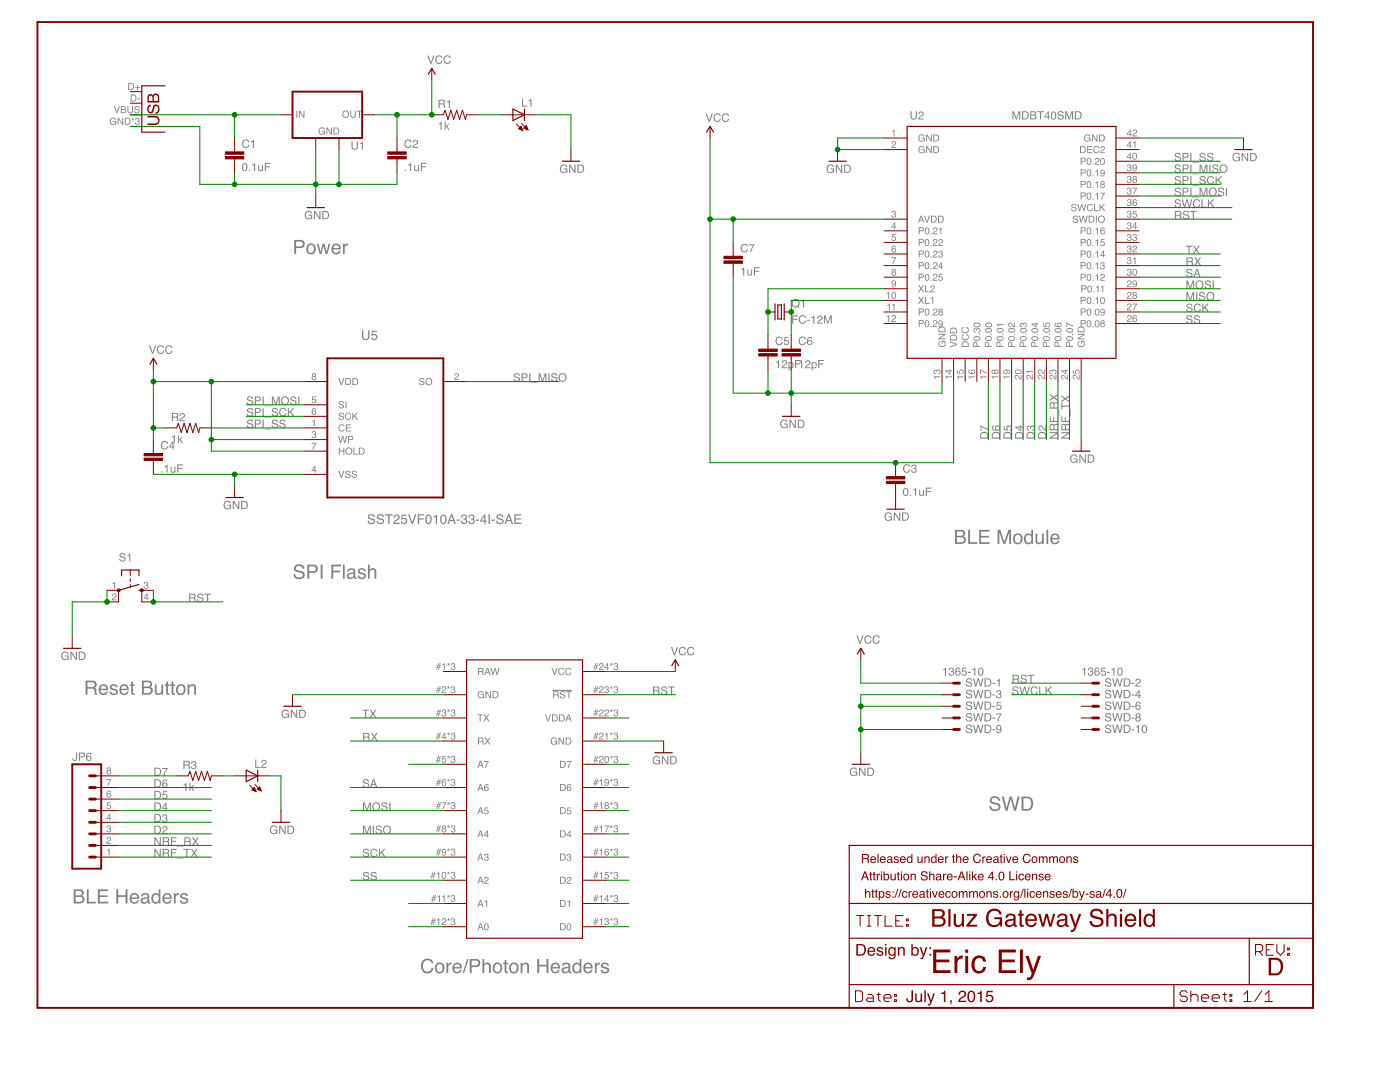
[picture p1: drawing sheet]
<svg xmlns="http://www.w3.org/2000/svg" width="279mm" height="216mm" viewBox="0 0 279 216" stroke-linecap="round" stroke-linejoin="round" font-family="sans-serif">
<g fill="#808080">
<path d="M178 26.1l.5-.2v1.3h-.2v-1h-.3z"/>
<path d="M178.1 28.2a.47 .47 0 0 1 .7 .3 .47 .47 0 0 1-.4 .6l-.3 .3h.7v.1h-.9l.2-.4a.53 .53 0 0 0 .5-.7h-.4l-.1 .2h-.2z"/>
<path d="M177.9 51.3h1l-.6 1.4h-.2l.1-.3 .5-.9h-.8z"/>
<path d="M178.1 46.7h.7v.2h-.6l-.1 .3a.47 .47 0 0 1 .7 .3 .47 .47 0 0 1-.3 .6 .47 .47 0 0 1-.6-.4h.2a.3 .3 0 0 0 .4 .1 .3 .3 0 0 0 .1-.4 .3 .3 0 0 0-.5 0h-.1z"/>
<path d="M178.1 42.1a.39 .39 0 0 1 .6 0 .39 .39 0 0 1-.1 .6 .46 .46 0 0 1-.1 .8 .46 .46 0 0 1-.6-.5h.2a.27 .27 0 0 0 .4 .3 .27 .27 0 0 0 0-.5h-.2v-.2a.22 .22 0 0 0 .3-.1 .22 .22 0 0 0-.2-.3l-.5 .3z"/>
<path d="M21.4 169.6l.5-.3v1.4h-.2v-1h-.3z"/>
<path d="M21.4 167.1a.47 .47 0 0 1 .8 .2 .47 .47 0 0 1-.5 .6l-.3 .3h.8v.2h-1l.2-.4a.53 .53 0 0 0 .5-.8h-.3l-.2 .3h-.1z"/>
<path d="M21.4 164.8a.39 .39 0 0 1 .6 0 .39 .39 0 0 1-.1 .5 .46 .46 0 0 1-.1 .8 .46 .46 0 0 1-.6-.5h.2a.27 .27 0 0 0 .4 .3 .27 .27 0 0 0 0-.4l-.2-.1v-.1a.22 .22 0 0 0 .3-.2 .22 .22 0 0 0-.2-.2l-.4 .3z"/>
<path d="M21.4 160.1h.7v.2h-.6v.3a.47 .47 0 0 1 .6 .3 .47 .47 0 0 1-.3 .6 .47 .47 0 0 1-.6-.4h.2a.3 .3 0 0 0 .5 .1 .3 .3 0 0 0 0-.4 .3 .3 0 0 0-.5 0h-.1z"/>
<path d="M21.2 155.5h1l-.6 1.3h-.2l.1-.2 .5-1h-.8z"/>
<path d="M202 22.2h.4l.4 1.4 .5-1.4h.3v1.6h-.2v-1.3l-.5 1.3h-.2l-.4-1.3v1.3h-.3zM204.2 22.4v1.2h.4a.64 .64 0 0 0 .5-.6 .64 .64 0 0 0-.5-.6zM204 22.2h.6a.83 .83 0 0 1 .7 .8 .83 .83 0 0 1-.7 .8h-.6zM205.8 22.4v.5h.4a.27 .27 0 0 0 .4-.3 .27 .27 0 0 0-.4-.2zM205.8 23.1v.5l.8-.1-.1-.4zM205.6 22.2h.7a.4 .4 0 0 1 .5 .3 .4 .4 0 0 1-.2 .5 .46 .46 0 0 1 .2 .5 .46 .46 0 0 1-.5 .3h-.7zM207 22.2h1.3v.2h-.5v1.4h-.3v-1.4h-.5zM209.1 22.5l-.5 .8h.5zM209.1 22.2h.2v1.1h.2v.1h-.2v.4h-.2v-.4h-.7v-.2zM209.9 22.4a.58 .58 0 0 1 .7 0 .58 .58 0 0 1 .2 .6 .6 .6 0 0 1-.5 .9 .6 .6 0 0 1-.6-.8zM210.1 22.5a.88 .88 0 0 0 .1 1.2 .78 .78 0 0 0 .1-1.3zM211.2 22.3a.64 .64 0 0 1 1.1 .4h-.2a.38 .38 0 0 0-.4-.4 .38 .38 0 0 0-.4 .4l.1 .1a.7 .7 0 0 1 .8 .9 .7 .7 0 0 1-.7 .2 .7 .7 0 0 1-.5-.6h.2a.43 .43 0 0 0 .5 .4 .43 .43 0 0 0 .4-.4l-.1-.1a.77 .77 0 0 1-.9-.7zM212.6 22.2h.3l.5 1.4 .4-1.4h.4v1.6h-.2v-1.3l-.5 1.3h-.2l-.5-1.3v1.3h-.2zM214.7 22.4v1.2h.4a.64 .64 0 0 0 .5-.6 .64 .64 0 0 0-.5-.6zM214.5 22.2h.7a.83 .83 0 0 1 .7 .8 .83 .83 0 0 1-.7 .8h-.7z"/>
<path d="M87.5 24.6l.6-.3v1.6h-.2v-1.1h-.4zM88.7 24.3h.2v.9l.5-.5h.3l-.5 .5 .5 .7h-.2l-.4-.6-.2 .2v.4h-.2z"/>
<path d="M158.1 62.9h1.1v.2h-.9v.5h.8v.2h-.8v.8h-.2zM159.6 63.1a.71 .71 0 0 1 .7-.2 .71 .71 0 0 1 .5 .5h-.2a.56 .56 0 0 0-.8-.2 .56 .56 0 0 0-.2 .7 .5 .5 0 0 0 .5 .5 .5 .5 0 0 0 .5-.4h.3a.76 .76 0 0 1-1 .6 .76 .76 0 0 1-.5-1.1zM161 63.8h.6v.2h-.6zM161.9 63.3l.6-.3v1.6h-.2v-1.2h-.4zM163.3 63.1a.55 .55 0 0 1 .9 .2 .55 .55 0 0 1-.6 .7l-.3 .4h.9v.2h-1.1l.2-.5 .3-.3a.33 .33 0 0 0 .4-.4 .33 .33 0 0 0-.4-.3 .33 .33 0 0 0-.3 .4h-.2zM164.4 62.9h.3l.5 1.4 .5-1.4h.3v1.7h-.2v-1.4l-.5 1.4h-.2l-.5-1.4v1.4h-.2z"/>
<path d="M154.9 72.2l.6-.3v1.6h-.2v-1.2h-.4zM156.2 72a.55 .55 0 0 1 .9 .2 .55 .55 0 0 1-.6 .8l-.3 .3h.9v.2h-1.1l.2-.5 .4-.3a.33 .33 0 0 0 .3-.4 .33 .33 0 0 0-.4-.3 .33 .33 0 0 0-.2 .4h-.3zM157.7 72.5a.4 .4 0 0 0-.2 .6 .4 .4 0 0 0 .7 0l-.2-.6zM157.3 72.3h.2v.1a.57 .57 0 0 1 .9 .5 .57 .57 0 0 1-.8 .5l-.1 .6h-.2zM158.7 71.8h1.1v.2h-.9v.5h.8v.2h-.8v.8h-.2z"/>
<path d="M159.5 72.2l.6-.3v1.6h-.2v-1.2h-.4zM160.9 72a.55 .55 0 0 1 .8 .2 .55 .55 0 0 1-.5 .8l-.3 .3h.8v.2h-1.1l.2-.5 .4-.3a.33 .33 0 0 0 .3-.4 .33 .33 0 0 0-.3-.3 .33 .33 0 0 0-.3 .4h-.2zM162.3 72.5a.4 .4 0 0 0-.1 .6 .4 .4 0 0 0 .6 0l-.1-.6zM162 72.3h.2v.1a.57 .57 0 0 1 .9 .5 .57 .57 0 0 1-.9 .5v.6h-.2zM163.3 71.8h1.1v.2h-.9v.5h.8v.2h-.8v.8h-.2z"/>
<path d="M48.5 32.7a.58 .58 0 0 1 .7 0 .58 .58 0 0 1 .2 .6 .6 .6 0 0 1-.5 .9 .6 .6 0 0 1-.6-.8zM48.7 32.8a.88 .88 0 0 0 .1 1.2 .78 .78 0 0 0 0-1.3zM49.7 33.9h.2v.2h-.2zM50.3 32.8l.6-.3v1.6h-.2v-1.1h-.4zM51.5 32.9h.2v.9l.3 .2 .2-.2 .1-.9h.2v1.2h-.2v-.1a.41 .41 0 0 1-.5 .2 .41 .41 0 0 1-.3-.5zM52.8 32.5h1.2v.2h-.9v.5h.8v.2h-.8v.7h-.3z"/>
<path d="M188.2 133.5l.6-.3v1.6h-.2v-1.1h-.4zM189.5 133.3a.46 .46 0 0 1 .7 0 .46 .46 0 0 1 0 .7 .53 .53 0 0 1-.2 .9 .53 .53 0 0 1-.7-.6h.2a.32 .32 0 0 0 .5 .4 .32 .32 0 0 0 0-.6h-.2v-.2a.26 .26 0 0 0 .4-.2 .26 .26 0 0 0-.3-.3l-.3 .1v.2h-.2zM190.8 133.4a.48 .48 0 0 1 .5-.2 .48 .48 0 0 1 .4 .4h-.2a.33 .33 0 0 0-.4-.2 .33 .33 0 0 0-.3 .4v.2a.53 .53 0 0 1 .8 .2 .53 .53 0 0 1-.3 .7 .53 .53 0 0 1-.7-.6zM190.9 134.3a.34 .34 0 0 0 .6 0 .34 .34 0 0 0-.6 0zM192.1 133.2h.8v.2h-.7l-.1 .5a.55 .55 0 0 1 .8 .2 .55 .55 0 0 1-.3 .8 .55 .55 0 0 1-.7-.5h.2a.35 .35 0 0 0 .5 .2 .35 .35 0 0 0 .1-.6 .35 .35 0 0 0-.6 .1h-.2zM193.2 134.1h.5v.2h-.5zM194.1 133.5l.5-.3v1.6h-.2v-1.1h-.3zM195.4 133.4a.58 .58 0 0 1 .7-.1 .58 .58 0 0 1 .2 .7 .6 .6 0 0 1-.5 .8 .6 .6 0 0 1-.6-.8zM195.6 133.4a.88 .88 0 0 0 .1 1.3 .78 .78 0 0 0 0-1.3z"/>
<path d="M216 133.5l.6-.3v1.6h-.2v-1.1h-.4zM217.3 133.3a.46 .46 0 0 1 .7 0 .46 .46 0 0 1-.1 .7 .53 .53 0 0 1-.1 .9 .53 .53 0 0 1-.7-.6h.2a.32 .32 0 0 0 .5 .4 .32 .32 0 0 0 0-.6h-.3l.1-.2a.26 .26 0 0 0 .3-.2 .26 .26 0 0 0-.2-.3l-.3 .1-.1 .2h-.2zM218.6 133.4a.48 .48 0 0 1 .5-.2 .48 .48 0 0 1 .4 .4h-.2a.33 .33 0 0 0-.5-.2 .33 .33 0 0 0-.2 .4v.2a.53 .53 0 0 1 .8 .2 .53 .53 0 0 1-.4 .7 .53 .53 0 0 1-.6-.6zM218.6 134.3a.35 .35 0 0 0 .7 0 .35 .35 0 0 0-.7 0zM219.8 133.2h.9v.2h-.7l-.1 .5a.55 .55 0 0 1 .8 .2 .55 .55 0 0 1-.4 .8 .55 .55 0 0 1-.6-.5h.2a.35 .35 0 0 0 .5 .2 .35 .35 0 0 0 0-.6 .35 .35 0 0 0-.5 .1h-.2zM220.9 134.1h.6v.2h-.6zM221.8 133.5l.6-.3v1.6h-.2v-1.1h-.4zM223.1 133.4a.58 .58 0 0 1 .7-.1 .58 .58 0 0 1 .3 .7 .6 .6 0 0 1-.6 .8 .6 .6 0 0 1-.5-.8zM223.4 133.4a.88 .88 0 0 0 .1 1.3 .78 .78 0 0 0 0-1.3z"/>
<path d="M180.4 97.5a.58 .58 0 0 1 .7 0 .58 .58 0 0 1 .2 .6 .6 .6 0 0 1-.5 .9 .6 .6 0 0 1-.6-.8zM180.6 97.6a.88 .88 0 0 0 .1 1.2 .78 .78 0 0 0 .1-1.3zM181.6 98.7h.2v.2h-.2zM182.2 97.6l.6-.3v1.6h-.2v-1.1h-.4zM183.4 97.7h.2l.1 .9 .2 .2 .3-.2v-.9h.2v1.2h-.2v-.1a.41 .41 0 0 1-.4 .1 .41 .41 0 0 1-.4-.4zM184.8 97.3h1.1v.2h-.9v.5h.8v.2h-.8v.7h-.2z"/>
<path d="M61 42.3a.73 .73 0 0 1 1.3 .3h-.2a.59 .59 0 0 0-.9-.2 .59 .59 0 0 0-.1 .9 .52 .52 0 0 0 .6 .3 .52 .52 0 0 0 .4-.6h-.5v-.1h.7v.8h-.1l-.1-.2a.8 .8 0 0 1-1.1 .1 .8 .8 0 0 1-.1-1.1zM62.7 42.1h.2l.8 1.3v-1.3h.3v1.6h-.3l-.8-1.3v1.3h-.2zM64.5 42.3v1.2h.4a.64 .64 0 0 0 .5-.6 .64 .64 0 0 0-.5-.6zM64.3 42.1h.7a.83 .83 0 0 1 .7 .8 .83 .83 0 0 1-.7 .8h-.7z"/>
<path d="M169.8 153.4a.73 .73 0 0 1 1.3 .3h-.3a.59 .59 0 0 0-.8-.2 .59 .59 0 0 0-.1 .9 .52 .52 0 0 0 .6 .3 .52 .52 0 0 0 .4-.6h-.5v-.2h.7v.9h-.2v-.2a.8 .8 0 0 1-1.1 .1 .8 .8 0 0 1-.1-1.1zM171.4 153.2h.3l.8 1.3v-1.3h.2v1.6h-.2l-.9-1.3v1.3h-.2zM173.3 153.4v1.2h.4a.64 .64 0 0 0 .5-.6 .64 .64 0 0 0-.5-.6zM173.1 153.2h.7a.83 .83 0 0 1 .6 .8 .83 .83 0 0 1-.6 .8h-.7z"/>
<path d="M155.9 83.9a.73 .73 0 0 1 1.3 .3h-.2a.59 .59 0 0 0-.9-.2 .59 .59 0 0 0-.1 .9 .52 .52 0 0 0 .6 .3 .52 .52 0 0 0 .4-.5h-.5v-.2h.7v.9h-.1l-.1-.2a.8 .8 0 0 1-1.1 0 .8 .8 0 0 1-.1-1.1zM157.5 83.8h.3l.8 1.3v-1.3h.2v1.6h-.2l-.8-1.3v1.3h-.3zM159.4 83.9v1.3h.4a.64 .64 0 0 0 .5-.6 .64 .64 0 0 0-.5-.7zM159.2 83.8h.7a.83 .83 0 0 1 .7 .8 .83 .83 0 0 1-.7 .8h-.7z"/>
<path d="M165.2 33a.73 .73 0 0 1 1.2 .3h-.2a.59 .59 0 0 0-.9-.2 .59 .59 0 0 0-.1 .9 .52 .52 0 0 0 .6 .3 .52 .52 0 0 0 .5-.5h-.6v-.2h.8v.9h-.2v-.2a.8 .8 0 0 1-1.1 0 .8 .8 0 0 1-.1-1.1zM166.8 32.8h.3l.8 1.4v-1.4h.2v1.7h-.2l-.9-1.3v1.3h-.2zM168.7 33v1.3h.4a.64 .64 0 0 0 .5-.6 .64 .64 0 0 0-.5-.7zM168.5 32.8h.6a.83 .83 0 0 1 .7 .9 .83 .83 0 0 1-.7 .8h-.6z"/>
<path d="M213.8 90.9a.73 .73 0 0 1 1.2 .3h-.2a.59 .59 0 0 0-.9-.2 .59 .59 0 0 0-.1 .9 .52 .52 0 0 0 .6 .3 .52 .52 0 0 0 .5-.6h-.6v-.1h.8v.8h-.2v-.2a.8 .8 0 0 1-1.1 .1 .8 .8 0 0 1-.1-1.1zM215.4 90.7h.3l.8 1.3v-1.3h.2v1.6h-.2l-.9-1.3v1.3h-.2zM217.3 90.9v1.2h.4a.64 .64 0 0 0 .5-.6 .64 .64 0 0 0-.5-.6zM217.1 90.7h.6a.83 .83 0 0 1 .7 .8 .83 .83 0 0 1-.7 .8h-.6z"/>
<path d="M85.3 11.1h.2l.5 1.4 .5-1.4h.2l-.6 1.6h-.2zM87.1 11.3a.71 .71 0 0 1 .7-.3 .71 .71 0 0 1 .5 .6h-.2a.56 .56 0 0 0-.8-.3 .56 .56 0 0 0-.2 .8 .5 .5 0 0 0 .5 .5 .5 .5 0 0 0 .5-.5h.2a.76 .76 0 0 1-1 .6 .76 .76 0 0 1-.4-1zM88.7 11.3a.71 .71 0 0 1 .7-.3 .71 .71 0 0 1 .5 .6h-.2a.56 .56 0 0 0-.7-.3 .56 .56 0 0 0-.2 .8 .5 .5 0 0 0 .4 .5 .5 .5 0 0 0 .5-.5h.3a.76 .76 0 0 1-1 .6 .76 .76 0 0 1-.5-1z"/>
<path d="M170.9 126.8h.3l.4 1.4 .5-1.4h.3l-.6 1.6h-.3zM172.7 127a.71 .71 0 0 1 .7-.2 .71 .71 0 0 1 .5 .5h-.2a.56 .56 0 0 0-.8-.3 .56 .56 0 0 0-.2 .8 .5 .5 0 0 0 .5 .5 .5 .5 0 0 0 .5-.5h.2a.76 .76 0 0 1-.9 .6 .76 .76 0 0 1-.5-1zM174.3 127a.71 .71 0 0 1 .7-.2 .71 .71 0 0 1 .6 .5h-.2a.56 .56 0 0 0-.8-.3 .56 .56 0 0 0-.2 .8 .5 .5 0 0 0 .5 .5 .5 .5 0 0 0 .5-.5h.2a.76 .76 0 0 1-1 .6 .76 .76 0 0 1-.4-1z"/>
<path d="M112 33a.73 .73 0 0 1 1.2 .3h-.2a.59 .59 0 0 0-.9-.2 .59 .59 0 0 0-.1 .9 .52 .52 0 0 0 .6 .3 .52 .52 0 0 0 .4-.5h-.5v-.2h.7v.9h-.1l-.1-.2a.8 .8 0 0 1-1.1 0 .8 .8 0 0 1-.1-1.1zM113.6 32.8h.2l.9 1.4v-1.4h.2v1.7h-.3l-.8-1.3v1.3h-.2zM115.5 33v1.3h.4a.64 .64 0 0 0 .5-.6 .64 .64 0 0 0-.6-.7zM115.2 32.8h.7a.83 .83 0 0 1 .7 .9 .83 .83 0 0 1-.7 .8h-.7z"/>
<path d="M176.8 102.5a.73 .73 0 0 1 1.2 .3h-.2a.59 .59 0 0 0-.9-.2 .59 .59 0 0 0-.1 .8 .52 .52 0 0 0 .6 .3 .52 .52 0 0 0 .4-.5h-.5v-.2h.7v.9h-.1l-.1-.2a.8 .8 0 0 1-1.1 0 .8 .8 0 0 1-.1-1.1zM178.4 102.3h.2l.9 1.3v-1.3h.2v1.6h-.3l-.8-1.3v1.3h-.2zM180.3 102.5v1.2h.4a.64 .64 0 0 0 .5-.6 .64 .64 0 0 0-.5-.6zM180 102.3h.7a.83 .83 0 0 1 .7 .8 .83 .83 0 0 1-.7 .8h-.7z"/>
<path d="M140.8 22.7h.3l.5 1.4 .4-1.4h.3l-.6 1.6h-.3zM142.6 22.9a.71 .71 0 0 1 .7-.3 .71 .71 0 0 1 .5 .5h-.2a.56 .56 0 0 0-.7-.2 .56 .56 0 0 0-.3 .8 .5 .5 0 0 0 .5 .4 .5 .5 0 0 0 .5-.4h.3a.76 .76 0 0 1-1 .6 .76 .76 0 0 1-.5-1.1zM144.2 22.9a.71 .71 0 0 1 .8-.3 .71 .71 0 0 1 .5 .5h-.2a.56 .56 0 0 0-.8-.2 .56 .56 0 0 0-.2 .8 .5 .5 0 0 0 .5 .4 .5 .5 0 0 0 .5-.4h.2a.76 .76 0 0 1-1 .6 .76 .76 0 0 1-.4-1.1z"/>
<path d="M246.2 30.7a.73 .73 0 0 1 1.2 .3h-.2a.59 .59 0 0 0-.9-.2 .59 .59 0 0 0-.1 .9 .52 .52 0 0 0 .6 .3 .52 .52 0 0 0 .5-.5h-.6v-.2h.8v.9h-.2v-.2a.8 .8 0 0 1-1.1 0 .8 .8 0 0 1-.1-1.1zM247.8 30.5h.3l.8 1.4v-1.4h.2v1.7h-.2l-.9-1.4v1.4h-.2zM249.7 30.7v1.3h.4a.64 .64 0 0 0 .5-.7 .64 .64 0 0 0-.5-.6zM249.5 30.5h.6a.83 .83 0 0 1 .7 .8 .83 .83 0 0 1-.7 .9h-.6z"/>
<path d="M130.5 151.1a.73 .73 0 0 1 1.2 .3h-.2a.59 .59 0 0 0-.9-.2 .59 .59 0 0 0-.1 .8 .52 .52 0 0 0 .6 .3 .52 .52 0 0 0 .4-.5h-.5v-.2h.7v.9h-.1l-.1-.2a.8 .8 0 0 1-1.1 0 .8 .8 0 0 1-.1-1.1zM132.1 150.9h.2l.9 1.3v-1.3h.2v1.6h-.3l-.8-1.3v1.3h-.2zM134 151.1v1.2h.4a.64 .64 0 0 0 .5-.6 .64 .64 0 0 0-.5-.6zM133.7 150.9h.7a.83 .83 0 0 1 .7 .8 .83 .83 0 0 1-.7 .8h-.7z"/>
<path d="M80.8 33.9h.2v.2h-.2zM81.5 32.8l.5-.3v1.6h-.2v-1.1h-.3zM82.7 32.9h.2v.9l.2 .2 .3-.2v-.9h.2v1.2h-.2v-.1a.41 .41 0 0 1-.4 .2 .41 .41 0 0 1-.3-.5zM84 32.5h1.1v.2h-.9v.5h.8v.2h-.8v.7h-.2z"/>
<path d="M147.9 53.7l.6-.3v1.6h-.2v-1.2h-.4zM149.1 53.8h.2v.8l.3 .2 .3-.2v-.8h.2v1.2h-.2v-.2a.41 .41 0 0 1-.5 .2 .41 .41 0 0 1-.3-.4zM150.5 53.3h1.1v.2h-.9v.5h.8v.2h-.8v.8h-.2z"/>
<path d="M32.2 94.1h.2v.2h-.2zM32.9 93l.5-.3v1.6h-.2v-1.1h-.3zM34.1 93.1h.2v.9l.2 .2 .3-.2v-.9h.2v1.2h-.2v-.2a.41 .41 0 0 1-.4 .2 .41 .41 0 0 1-.3-.4zM35.4 92.7h1.1v.2h-.9v.5h.8v.2h-.8v.7h-.2z"/>
<path d="M34.3 87.1l.6-.3v1.6h-.2v-1.1h-.4zM35.5 86.8h.2v.9l.5-.5h.3l-.5 .5 .5 .7h-.3l-.3-.6-.2 .2v.4h-.2z"/>
<path d="M44.8 100.1a.73 .73 0 0 1 1.3 .3h-.2a.59 .59 0 0 0-.9-.2 .59 .59 0 0 0-.1 .9 .52 .52 0 0 0 .6 .3 .52 .52 0 0 0 .4-.5h-.5v-.2h.7v.9h-.1l-.1-.2a.8 .8 0 0 1-1.1 0 .8 .8 0 0 1-.1-1.1zM46.5 100h.2l.8 1.3v-1.3h.3v1.6h-.3l-.8-1.3v1.3h-.2zM48.3 100.1v1.3h.4a.64 .64 0 0 0 .5-.6 .64 .64 0 0 0-.5-.7zM48.1 100h.7a.83 .83 0 0 1 .7 .8 .83 .83 0 0 1-.7 .8h-.7z"/>
<path d="M29.7 68.9h.3l.5 1.4 .4-1.4h.3l-.6 1.7h-.3zM31.5 69.1a.71 .71 0 0 1 .7-.2 .71 .71 0 0 1 .6 .5h-.3a.56 .56 0 0 0-.7-.2 .56 .56 0 0 0-.2 .8 .5 .5 0 0 0 .4 .4 .5 .5 0 0 0 .6-.4h.2a.76 .76 0 0 1-1 .6 .76 .76 0 0 1-.5-1.1zM33.2 69.1a.71 .71 0 0 1 .7-.2 .71 .71 0 0 1 .5 .5h-.2a.56 .56 0 0 0-.8-.2 .56 .56 0 0 0-.2 .8 .5 .5 0 0 0 .5 .4 .5 .5 0 0 0 .5-.4h.2a.76 .76 0 0 1-1 .6 .76 .76 0 0 1-.4-1.1z"/>
<path d="M133.9 129.1h.2l.5 1.4 .5-1.4h.2l-.6 1.7h-.2zM135.7 129.3a.71 .71 0 0 1 .7-.2 .71 .71 0 0 1 .5 .5h-.2a.56 .56 0 0 0-.8-.3 .56 .56 0 0 0-.2 .8 .5 .5 0 0 0 .5 .5 .5 .5 0 0 0 .5-.5h.2a.76 .76 0 0 1-1 .7 .76 .76 0 0 1-.4-1.1zM137.3 129.3a.71 .71 0 0 1 .7-.2 .71 .71 0 0 1 .6 .5h-.3a.56 .56 0 0 0-.7-.3 .56 .56 0 0 0-.2 .8 .5 .5 0 0 0 .4 .5 .5 .5 0 0 0 .5-.5h.3a.76 .76 0 0 1-1 .7 .76 .76 0 0 1-.5-1.1z"/>
<path d="M56.4 141.8a.73 .73 0 0 1 1.3 .3h-.3a.59 .59 0 0 0-.8-.2 .59 .59 0 0 0-.1 .9 .52 .52 0 0 0 .6 .3 .52 .52 0 0 0 .4-.5h-.5v-.2h.7v.8h-.2v-.2a.8 .8 0 0 1-1.1 .1 .8 .8 0 0 1-.1-1.1zM58 141.6h.3l.8 1.3v-1.3h.2v1.6h-.2l-.9-1.3v1.3h-.2zM59.9 141.8v1.3h.4a.64 .64 0 0 0 .5-.7 .64 .64 0 0 0-.5-.6zM59.7 141.6h.7a.83 .83 0 0 1 .6 .8 .83 .83 0 0 1-.7 .8h-.6z"/>
<path d="M12.4 130.2a.73 .73 0 0 1 1.3 .3h-.2a.59 .59 0 0 0-.9-.2 .59 .59 0 0 0-.1 .9 .52 .52 0 0 0 .6 .3 .52 .52 0 0 0 .4-.5h-.5v-.2h.7v.9h-.1l-.1-.2a.8 .8 0 0 1-1.1 0 .8 .8 0 0 1-.1-1.1zM14.1 130h.2l.8 1.4v-1.4h.3v1.7h-.3l-.8-1.3v1.3h-.2zM15.9 130.2v1.3h.4a.64 .64 0 0 0 .5-.6 .64 .64 0 0 0-.5-.7zM15.7 130h.7a.83 .83 0 0 1 .7 .9 .83 .83 0 0 1-.7 .8h-.7z"/>
<path d="M36.6 156.5l.6-.3v1.6h-.2v-1.1h-.4zM37.8 156.2h.2v.9l.5-.5h.3l-.5 .5 .5 .7h-.2l-.4-.6-.2 .2v.4h-.2z"/>
<path d="M54.1 164.9a.73 .73 0 0 1 1.2 .3h-.2a.59 .59 0 0 0-.8-.2 .59 .59 0 0 0-.1 .9 .52 .52 0 0 0 .6 .3 .52 .52 0 0 0 .4-.5h-.6v-.2h.8v.9h-.2v-.2a.8 .8 0 0 1-1.1 0 .8 .8 0 0 1-.1-1.1zM55.7 164.8h.3l.8 1.3v-1.3h.2v1.6h-.2l-.9-1.3v1.3h-.2zM57.6 164.9v1.3h.4a.64 .64 0 0 0 .5-.6 .64 .64 0 0 0-.5-.7zM57.4 164.8h.6a.83 .83 0 0 1 .7 .8 .83 .83 0 0 1-.7 .8h-.6z"/>
<path d="M73.6 102.7a.75 .75 0 0 1 1.2 .5h-.2a.44 .44 0 0 0-.5-.4 .44 .44 0 0 0-.4 .4l.1 .1a.99 .99 0 0 1 1.1 .7 .78 .78 0 0 1-.8 .6 .78 .78 0 0 1-.7-.7h.2a.5 .5 0 0 0 .5 .5 .5 .5 0 0 0 .5-.5l-.4-.2a.59 .59 0 0 1-.7-.2 .59 .59 0 0 1 .1-.8zM75.4 102.7a.75 .75 0 0 1 1.2 .5h-.2a.44 .44 0 0 0-.5-.4 .44 .44 0 0 0-.4 .4l.1 .1a.99 .99 0 0 1 1.1 .7 .78 .78 0 0 1-.8 .6 .78 .78 0 0 1-.8-.7h.3a.5 .5 0 0 0 .5 .5 .5 .5 0 0 0 .5-.5l-.4-.2a.59 .59 0 0 1-.7-.2 .59 .59 0 0 1 .1-.8zM76.8 102.6h1.6v.2h-.7v1.7h-.2v-1.7h-.7zM78.8 102.8a.61 .61 0 0 1 .9 .1 .61 .61 0 0 1-.4 .9l-.5 .5h1v.2h-1.3a1.29 1.29 0 0 1 .9-1l.1-.1a.38 .38 0 0 0-.3-.5 .38 .38 0 0 0-.4 .4h-.3zM80.2 102.7h1v.2h-.8l-.1 .5a.65 .65 0 0 1 .9 .3 .65 .65 0 0 1-.4 .9 .65 .65 0 0 1-.8-.5h.2a.41 .41 0 0 0 .6 .2 .41 .41 0 0 0 .1-.7 .41 .41 0 0 0-.7 .1h-.2zM81.4 102.6h.3l.6 1.6 .5-1.6h.3l-.7 1.9h-.3zM83.4 102.6h1.3v.3h-1.1v.5h1v.3h-1v.8h-.2zM85.1 102.9a.67 .67 0 0 1 .8-.1 .67 .67 0 0 1 .3 .8 .68 .68 0 0 1-.3 .8 .68 .68 0 0 1-.9-.1l-.1-.9zM85.3 102.9a.98 .98 0 0 0 .2 1.5 .91 .91 0 0 0 0-1.5zM86.5 103l.7-.3v1.8h-.2v-1.3h-.5zM88 102.9a.67 .67 0 0 1 .9-.1 .67 .67 0 0 1 .2 .8 .68 .68 0 0 1-.3 .8 .68 .68 0 0 1-.8-.1l-.2-.9zM88.3 102.9a.98 .98 0 0 0 .2 1.5 .91 .91 0 0 0 0-1.5zM90.1 102.9l-.3 .8h.6zM90 102.6h.3l.7 1.9h-.3l-.2-.5h-.8l-.2 .5h-.2zM91.1 103.7h.7v.2h-.7zM92.2 102.8a.53 .53 0 0 1 .8 0 .53 .53 0 0 1 0 .7 .62 .62 0 0 1-.2 1.1 .62 .62 0 0 1-.8-.6h.2a.38 .38 0 0 0 .5 .4 .38 .38 0 0 0 .1-.7h-.3v-.2a.31 .31 0 0 0 .4-.3 .31 .31 0 0 0-.3-.3l-.3 .1-.1 .3h-.2zM93.7 102.8a.53 .53 0 0 1 .8 0 .53 .53 0 0 1-.1 .7 .62 .62 0 0 1-.1 1.1 .62 .62 0 0 1-.9-.6h.3a.38 .38 0 0 0 .5 .4 .38 .38 0 0 0 0-.7h-.2v-.2a.31 .31 0 0 0 .4-.3 .31 .31 0 0 0-.3-.3l-.3 .1-.1 .3h-.2zM95 103.7h.6v.2h-.6zM96.6 103l-.6 .9h.6zM96.7 102.7h.2v1.2h.2v.2h-.2v.4h-.3v-.4h-.8v-.3zM97.5 102.6h.3v1.9h-.3zM98.1 103.7h.6v.2h-.6zM99.2 102.7a.75 .75 0 0 1 1.3 .5h-.3a.44 .44 0 0 0-.5-.4 .44 .44 0 0 0-.4 .4l.1 .1a.99 .99 0 0 1 1.1 .7 .78 .78 0 0 1-.8 .6 .78 .78 0 0 1-.7-.7h.2a.5 .5 0 0 0 .5 .5 .5 .5 0 0 0 .5-.5l-.3-.2a.59 .59 0 0 1-.7-.2 .59 .59 0 0 1 0-.8zM101.5 102.9l-.3 .8h.6zM101.4 102.6h.3l.7 1.9h-.3l-.2-.5h-.7l-.3 .5h-.2zM102.6 102.6h1.4v.3h-1.1v.5h1.1v.3h-1.1v.6h1.2v.2h-1.5z"/>
<path d="M84.3 191.7a1.22 1.22 0 0 1 1.3-.4 1.22 1.22 0 0 1 .9 .9h-.4a.9 .9 0 0 0-1.1-.5 .9 .9 0 0 0-.6 1.1 .88 .88 0 0 0 .7 1.1 .88 .88 0 0 0 1-.8h.4a1.29 1.29 0 0 1-1.6 1.1 1.29 1.29 0 0 1-.9-1.8zM87.4 192.5a.77 .77 0 0 0-.3 1 .77 .77 0 0 0 1 .3 .88 .88 0 0 0-.4-1.4zM87 192.4a1.02 1.02 0 0 1 1.4-.1 1.02 1.02 0 0 1 .2 1.4 .98 .98 0 0 1-1.3 .5 .98 .98 0 0 1-.5-1.3zM89.1 192.1h.3v.4l.4-.4h.3v.3a.53 .53 0 0 0-.6 .6v1.2h-.4zM90.6 192.4a.94 .94 0 0 1 1.1-.2 .94 .94 0 0 1 .5 1h-1.5a.58 .58 0 0 0 .4 .7 .58 .58 0 0 0 .7-.4h.3a.97 .97 0 0 1-1.2 .7 .97 .97 0 0 1-.6-1.3zM90.8 192.5l-.1 .5h1.1a.56 .56 0 0 0-.3-.6 .56 .56 0 0 0-.7 .1zM93.2 191.4h.3l-.9 2.8h-.3zM93.8 191.4h1.2a.81 .81 0 0 1 .9 .8 .81 .81 0 0 1-.9 .8h-.9v1.2h-.3zM94.1 191.7v1h.8a.49 .49 0 0 0 .6-.5 .49 .49 0 0 0-.6-.5zM96.3 191.3h.3v1.1a.72 .72 0 0 1 .9-.3 .72 .72 0 0 1 .5 .7v1.4h-.4v-1.3a.51 .51 0 0 0-.6-.5 .51 .51 0 0 0-.4 .7v1.1h-.3zM98.9 192.5a.77 .77 0 0 0-.2 1 .77 .77 0 0 0 .9 .3 .88 .88 0 0 0-.3-1.4zM98.6 192.4a1.02 1.02 0 0 1 1.4-.1 1.02 1.02 0 0 1 .1 1.4 .98 .98 0 0 1-1.3 .5 .98 .98 0 0 1-.4-1.3zM100.7 191.5h.4v.6h.3v.3h-.3v1.3l.3 .2v.3a.49 .49 0 0 1-.7-.4v-1.4h-.3v-.3h.3zM102.2 192.5a.77 .77 0 0 0-.3 1 .77 .77 0 0 0 1 .3 .88 .88 0 0 0-.4-1.4zM101.8 192.4a1.02 1.02 0 0 1 1.4-.1 1.02 1.02 0 0 1 .2 1.4 .98 .98 0 0 1-1.3 .5 .98 .98 0 0 1-.5-1.3zM103.9 192.1h.3v.3a.72 .72 0 0 1 .9-.3 .72 .72 0 0 1 .5 .7v1.4h-.4v-1.3a.51 .51 0 0 0-.6-.5 .51 .51 0 0 0-.4 .7v1.1h-.3zM107.2 191.4h.4v1.1h1.5v-1.1h.4v2.8h-.4v-1.4h-1.5v1.4h-.4zM110.2 192.4a.94 .94 0 0 1 1.1-.2 .94 .94 0 0 1 .5 1h-1.5a.58 .58 0 0 0 .4 .7 .58 .58 0 0 0 .7-.4h.3a.97 .97 0 0 1-1.2 .7 .97 .97 0 0 1-.6-1.3zM110.4 192.5l-.1 .5h1.1a.56 .56 0 0 0-.3-.6 .56 .56 0 0 0-.7 .1zM112.5 193.4a.49 .49 0 0 0 .5 .6 .49 .49 0 0 0 .4-.6v-.3zM112.3 192.3a.89 .89 0 0 1 1.5 .3v1.3h.2v.3a.39 .39 0 0 1-.5-.3 .69 .69 0 0 1-1.1 .3 .69 .69 0 0 1 0-1.1l1-.3a.46 .46 0 0 0-.4-.5 .46 .46 0 0 0-.5 .4h-.3zM114.7 192.6a.75 .75 0 0 0-.1 .9 .75 .75 0 0 0 .8 .3 .81 .81 0 0 0 .3-.8 .81 .81 0 0 0-.7-.6zM114.6 192.2l.7-.1 .4 .3v-1.1h.3v2.9h-.3v-.3a.84 .84 0 0 1-1 .2 .84 .84 0 0 1-.5-.9l.1-.6zM116.7 192.4a.94 .94 0 0 1 1.1-.2 .94 .94 0 0 1 .5 1h-1.5a.58 .58 0 0 0 .4 .7 .58 .58 0 0 0 .7-.4h.4a.97 .97 0 0 1-1.3 .7 .97 .97 0 0 1-.6-1.3zM117 192.5l-.2 .5h1.1a.56 .56 0 0 0-.3-.6 .56 .56 0 0 0-.6 .1zM118.7 192.1h.3v.4l.4-.4h.3v.3a.53 .53 0 0 0-.6 .6v1.2h-.4zM120.2 192.2a.83 .83 0 0 1 1.3 .5h-.3a.43 .43 0 0 0-.5-.3 .43 .43 0 0 0-.4 .3l.2 .2a.88 .88 0 0 1 1.1 .8 .89 .89 0 0 1-1 .5 .89 .89 0 0 1-.7-.7h.3a.5 .5 0 0 0 .5 .5 .5 .5 0 0 0 .5-.5l-.1-.1a1.03 1.03 0 0 1-1.1-.9z"/>
<path d="M58.7 47.9h1.3a.81 .81 0 0 1 .8 .8 .81 .81 0 0 1-.8 .8h-.9v1.2h-.4zM59.1 48.2v1h.8a.49 .49 0 0 0 .5-.5 .49 .49 0 0 0-.5-.5zM61.7 49a.77 .77 0 0 0-.2 1 .77 .77 0 0 0 .9 .3 .88 .88 0 0 0-.3-1.4zM61.4 48.9a1.02 1.02 0 0 1 1.4-.1 1.02 1.02 0 0 1 .1 1.4 .98 .98 0 0 1-1.3 .5 .98 .98 0 0 1-.5-1.3zM63.2 48.6h.4l.4 1.6 .4-1.6h.4l.4 1.6 .4-1.6h.3l-.6 2.1h-.3l-.4-1.6-.4 1.6h-.4zM66.4 48.9a.94 .94 0 0 1 1.2-.2 .94 .94 0 0 1 .4 1.1h-1.5a.58 .58 0 0 0 .4 .6 .58 .58 0 0 0 .7-.4h.4a.97 .97 0 0 1-1.3 .7 .97 .97 0 0 1-.5-1.3zM66.7 49.1l-.2 .4h1.2a.56 .56 0 0 0-.4-.6 .56 .56 0 0 0-.6 .2zM68.4 48.6h.4v.4l.3-.4h.3v.4a.53 .53 0 0 0-.6 .5v1.2h-.4z"/>
<path d="M191 106v.9h.7a.46 .46 0 0 0 .5-.4 .46 .46 0 0 0-.6-.5zM191 107.2v1h.8a.51 .51 0 0 0 .6-.5 .51 .51 0 0 0-.7-.5zM190.6 105.7h1.2a.69 .69 0 0 1 .8 .5 .69 .69 0 0 1-.4 .8 .79 .79 0 0 1 .5 1 .79 .79 0 0 1-.9 .5h-1.2zM193.2 105.7h.4v2.5h1.4v.3h-1.8zM195.4 105.7h2.1v.4h-1.7v.8h1.6v.3h-1.6v1h1.7v.3h-2.1zM199.1 105.7h.5l.8 2.4 .8-2.4h.6v2.8h-.4v-2.3l-.8 2.3h-.4l-.8-2.3v2.3h-.3zM202.8 106.8a.77 .77 0 0 0-.3 1 .77 .77 0 0 0 1 .4 .88 .88 0 0 0-.4-1.5zM202.4 106.7a1.02 1.02 0 0 1 1.4 0 1.02 1.02 0 0 1 .2 1.4 .98 .98 0 0 1-1.3 .4 .98 .98 0 0 1-.5-1.3zM204.9 107a.75 .75 0 0 0-.2 .9 .75 .75 0 0 0 .9 .3 .81 .81 0 0 0 .2-.9 .81 .81 0 0 0-.7-.5zM204.7 106.6l.7-.1 .4 .3v-1.1h.4v2.8h-.4v-.2a.84 .84 0 0 1-1 .2 .84 .84 0 0 1-.5-.9l.1-.6zM206.7 106.5h.3v1.3a.51 .51 0 0 0 .7 .4 .51 .51 0 0 0 .3-.7v-1h.3v2h-.3v-.3a.71 .71 0 0 1-.8 .4 .71 .71 0 0 1-.5-.7zM208.9 105.7h.3v2.8h-.3zM209.9 106.7a.94 .94 0 0 1 1.1-.1 .94 .94 0 0 1 .5 1h-1.5a.58 .58 0 0 0 .4 .7 .58 .58 0 0 0 .7-.4h.3a.97 .97 0 0 1-1.2 .7 .97 .97 0 0 1-.6-1.4zM210.1 106.9l-.1 .4h1.1a.56 .56 0 0 0-.3-.5 .56 .56 0 0 0-.7 .1z"/>
<path d="M197.8 159.1a1.1 1.1 0 0 1 1.8 .7h-.4a.65 .65 0 0 0-.7-.6 .65 .65 0 0 0-.6 .7l.3 .1a1.43 1.43 0 0 1 1.5 1 1.14 1.14 0 0 1-1.2 .8 1.14 1.14 0 0 1-1.1-.9h.4a.79 .79 0 0 0 .7 .6 .79 .79 0 0 0 .8-.5l-.3-.4a1.99 1.99 0 0 1-1.4-.6v-.5zM199.9 159h.4l.6 2.2 .6-2.2h.4l.7 2.2 .5-2.2h.4l-.7 2.8h-.4l-.7-2.4-.6 2.4h-.4zM204.3 159.3v2.1h.6a1.1 1.1 0 0 0 .9-1 1.1 1.1 0 0 0-.9-1.1zM203.9 159a2.35 2.35 0 0 1 1.8 .2 1.51 1.51 0 0 1-.7 2.6h-1.1z"/>
<path d="M15.1 177.8v.9h.7a.46 .46 0 0 0 .6-.5 .46 .46 0 0 0-.6-.4zM15.1 179v1h.8a.51 .51 0 0 0 .6-.6 .51 .51 0 0 0-.7-.4zM14.7 177.5h1.2a.69 .69 0 0 1 .8 .4 .69 .69 0 0 1-.3 .9 .79 .79 0 0 1 .4 .9 .79 .79 0 0 1-.9 .6h-1.2zM17.3 177.5h.4v2.4h1.4v.4h-1.8zM19.5 177.5h2.1v.3h-1.7v.9h1.6v.3h-1.6v.9h1.7v.4h-2.1zM23.2 177.5h.4v1.1h1.5v-1.1h.3v2.8h-.3v-1.3h-1.5v1.3h-.4zM26.1 178.5a.94 .94 0 0 1 1.2-.2 .94 .94 0 0 1 .4 1.1h-1.5a.58 .58 0 0 0 .5 .6 .58 .58 0 0 0 .7-.4h.3a.97 .97 0 0 1-1.3 .7 .97 .97 0 0 1-.5-1.3zM26.4 178.7l-.2 .4h1.2a.56 .56 0 0 0-.3-.6 .56 .56 0 0 0-.7 .2zM28.5 179.6a.49 .49 0 0 0 .5 .5 .49 .49 0 0 0 .4-.6v-.3zM28.3 178.5a.89 .89 0 0 1 1.5 .2v1.3h.2v.3a.39 .39 0 0 1-.6-.3 .69 .69 0 0 1-1 .3 .69 .69 0 0 1 0-1.1l1-.3a.46 .46 0 0 0-.4-.5 .46 .46 0 0 0-.5 .5h-.3zM30.7 178.7a.75 .75 0 0 0-.1 .9 .75 .75 0 0 0 .8 .4 .81 .81 0 0 0 .3-.9 .81 .81 0 0 0-.7-.6zM30.6 178.3l.7-.1 .4 .3v-1h.3v2.8h-.3v-.3a.84 .84 0 0 1-1 .3 .84 .84 0 0 1-.5-1l.1-.5zM32.7 178.5a.94 .94 0 0 1 1.1-.2 .94 .94 0 0 1 .5 1.1h-1.5a.58 .58 0 0 0 .4 .6 .58 .58 0 0 0 .7-.4h.3a.97 .97 0 0 1-1.2 .7 .97 .97 0 0 1-.6-1.3zM33 178.7l-.2 .4h1.1a.56 .56 0 0 0-.3-.6 .56 .56 0 0 0-.6 .2zM34.7 178.2h.3v.4l.4-.4h.3v.4a.53 .53 0 0 0-.7 .5v1.2h-.3zM36.1 178.4a.83 .83 0 0 1 1.4 .4h-.3a.43 .43 0 0 0-.5-.3 .43 .43 0 0 0-.4 .4l.2 .1a.88 .88 0 0 1 1 .9 .89 .89 0 0 1-.9 .4 .89 .89 0 0 1-.7-.7h.3a.5 .5 0 0 0 .5 .5 .5 .5 0 0 0 .5-.5l-.1-.1a1.03 1.03 0 0 1-1.1-.9z"/>
<path d="M58.9 112.8a1.1 1.1 0 0 1 1.8 .7h-.3a.65 .65 0 0 0-.7-.6 .65 .65 0 0 0-.6 .7l.2 .1a1.43 1.43 0 0 1 1.5 1 1.14 1.14 0 0 1-1.2 .9 1.14 1.14 0 0 1-1-1h.3a.79 .79 0 0 0 .7 .6 .79 .79 0 0 0 .8-.4l-.2-.4a1.99 1.99 0 0 1-1.5-.7v-.5zM61.3 112.7h1.3a.81 .81 0 0 1 .8 .8 .81 .81 0 0 1-.8 .8h-.9v1.2h-.4zM61.7 113v1h.8a.49 .49 0 0 0 .5-.5 .49 .49 0 0 0-.5-.5zM64 112.7h.4v2.8h-.4zM66.1 112.7h2v.3h-1.6v.9h1.4v.3h-1.4v1.3h-.4zM68.4 112.7h.4v2.8h-.4zM69.6 114.8a.49 .49 0 0 0 .5 .5 .49 .49 0 0 0 .5-.6v-.3zM69.4 113.7a.89 .89 0 0 1 1.5 .2v1.3h.2v.3a.39 .39 0 0 1-.5-.3 .69 .69 0 0 1-1.1 .3 .69 .69 0 0 1 0-1.1l1.1-.3a.46 .46 0 0 0-.5-.5 .46 .46 0 0 0-.5 .5h-.3zM71.6 113.6a.83 .83 0 0 1 1.4 .4h-.4a.43 .43 0 0 0-.4-.3 .43 .43 0 0 0-.4 .4l.2 .1a.88 .88 0 0 1 1 .9 .89 .89 0 0 1-.9 .4 .89 .89 0 0 1-.7-.7h.3a.5 .5 0 0 0 .5 .5 .5 .5 0 0 0 .5-.5l-.1-.1a1.03 1.03 0 0 1-1.2-.9zM73.4 112.7h.4v1a.72 .72 0 0 1 .8-.3 .72 .72 0 0 1 .5 .8v1.3h-.3v-1.3a.51 .51 0 0 0-.7-.5 .51 .51 0 0 0-.3 .7v1.1h-.4z"/>
<path d="M17.5 136.1v1h.8a.49 .49 0 0 0 .6-.5 .49 .49 0 0 0-.5-.5zM17.1 135.8h1.3a.77 .77 0 0 1 .9 .5 .77 .77 0 0 1-.4 .9 1.52 1.52 0 0 1 .4 1.3l.1 .1h-.5l-.1-.9-.1-.2-1.2-.1v1.2h-.4zM20 136.8a.94 .94 0 0 1 1.1-.2 .94 .94 0 0 1 .5 1.1h-1.5a.58 .58 0 0 0 .4 .7 .58 .58 0 0 0 .7-.4h.3a.97 .97 0 0 1-1.2 .6 .97 .97 0 0 1-.6-1.3zM20.2 137l-.1 .4h1.1a.56 .56 0 0 0-.3-.5 .56 .56 0 0 0-.7 .1zM22.1 136.7a.83 .83 0 0 1 1.4 .5h-.3a.43 .43 0 0 0-.5-.4 .43 .43 0 0 0-.4 .4l.2 .1a.88 .88 0 0 1 1 .9 .89 .89 0 0 1-.9 .5 .89 .89 0 0 1-.7-.7h.3a.5 .5 0 0 0 .5 .4 .5 .5 0 0 0 .5-.4l-.1-.1a1.03 1.03 0 0 1-1.2-.9zM24.1 136.8a.94 .94 0 0 1 1.1-.2 .94 .94 0 0 1 .5 1.1h-1.5a.58 .58 0 0 0 .4 .7 .58 .58 0 0 0 .7-.4h.4a.97 .97 0 0 1-1.3 .6 .97 .97 0 0 1-.5-1.3zM24.4 137l-.2 .4h1.1a.56 .56 0 0 0-.3-.5 .56 .56 0 0 0-.6 .1zM26.2 136h.3v.6h.4v.3h-.4v1.3l.4 .1v.3a.49 .49 0 0 1-.7-.4v-1.3h-.3v-.3h.3zM28.7 136.1v.9h.7a.46 .46 0 0 0 .6-.4 .46 .46 0 0 0-.6-.5zM28.7 137.3v1h.8a.51 .51 0 0 0 .6-.5 .51 .51 0 0 0-.6-.5zM28.3 135.8h1.2a.69 .69 0 0 1 .8 .5 .69 .69 0 0 1-.3 .8 .79 .79 0 0 1 .5 1 .79 .79 0 0 1-1 .5h-1.2zM30.9 136.6h.4v1.3a.51 .51 0 0 0 .6 .4 .51 .51 0 0 0 .3-.7v-1h.4v2h-.4v-.3a.71 .71 0 0 1-.8 .4 .71 .71 0 0 1-.5-.7zM33.2 136h.3v.6h.3v.3h-.3v1.3l.3 .1v.3a.49 .49 0 0 1-.6-.4v-1.3h-.3v-.3h.3zM34.2 136h.4v.6h.3v.3h-.3v1.3l.3 .1v.3a.49 .49 0 0 1-.7-.4v-1.3h-.2v-.3h.2zM35.7 136.9a.77 .77 0 0 0-.2 1 .77 .77 0 0 0 .9 .4 .88 .88 0 0 0-.3-1.5zM35.4 136.8a1.02 1.02 0 0 1 1.4 0 1.02 1.02 0 0 1 .1 1.3 .98 .98 0 0 1-1.3 .5 .98 .98 0 0 1-.4-1.3zM37.4 136.6h.4v.3a.72 .72 0 0 1 .8-.4 .72 .72 0 0 1 .5 .8v1.3h-.3v-1.3a.51 .51 0 0 0-.7-.4 .51 .51 0 0 0-.3 .6v1.1h-.4z"/>
<path d="M183.5 27a.62 .62 0 0 1 1 .3h-.2a.5 .5 0 0 0-.7-.1 .5 .5 0 0 0 0 .7 .5 .5 0 0 0 .7 0l.1-.3h-.5v-.1h.6v.7l-.1-.1a.7 .7 0 0 1-1-.1 .7 .7 0 0 1 .1-1zM184.8 26.8h.3l.7 1.2v-1.2h.1v1.4h-.2l-.7-1.1v1.1h-.2zM186.4 27v1.1h.4a.55 .55 0 0 0 .4-.6 .55 .55 0 0 0-.4-.5zM186.3 26.8h.5a.71 .71 0 0 1 .6 .7 .71 .71 0 0 1-.6 .7h-.5z"/>
<path d="M183.5 29.3a.62 .62 0 0 1 1 .3h-.2a.5 .5 0 0 0-.7-.1 .5 .5 0 0 0 0 .7 .5 .5 0 0 0 .7 0l.1-.2h-.5v-.2h.6v.7l-.1-.1a.7 .7 0 0 1-1-.1 .7 .7 0 0 1 .1-1zM184.8 29.1h.3l.7 1.2v-1.2h.1v1.4h-.2l-.7-1.1v1.1h-.2zM186.4 29.3v1.1h.4a.55 .55 0 0 0 .4-.6 .55 .55 0 0 0-.4-.5zM186.3 29.1h.5a.71 .71 0 0 1 .6 .7 .71 .71 0 0 1-.6 .7h-.5z"/>
<path d="M183.3 63.9h.7a.4 .4 0 0 1 .4 .4 .4 .4 0 0 1-.4 .4h-.5v.6h-.2zM183.5 64v.5h.4a.25 .25 0 0 0 .3-.2 .25 .25 0 0 0-.3-.3zM184.7 64a.58 .58 0 0 1 .7 .2 .58 .58 0 0 1 0 .7 .48 .48 0 0 1-.6 .4 .48 .48 0 0 1-.3-.7zM184.9 64.1a.59 .59 0 0 0-.2 .6 .59 .59 0 0 0 .4 .4 .74 .74 0 0 0-.1-1zM185.7 65.1h.2v.2h-.2zM186.4 64a.47 .47 0 0 1 .7 .2 .47 .47 0 0 1-.5 .6l-.2 .3h.7v.2h-.9l.1-.5a.53 .53 0 0 0 .5-.7h-.3l-.1 .3h-.2zM187.4 64a.6 .6 0 0 1 .7 .2 .6 .6 0 0 1 0 .8l-.4 .3-.4-.2v-.2h.1l.2 .2h.2l.2-.5a.44 .44 0 0 1-.6 .1 .44 .44 0 0 1 0-.7zM187.4 64.3a.3 .3 0 0 0 .6 0 .3 .3 0 0 0-.6 0z"/>
<path d="M176.9 63.1l.6-.2v1.3h-.2v-.9h-.4zM178.1 63a.47 .47 0 0 1 .7 .2 .47 .47 0 0 1-.4 .6l-.3 .3h.7v.1h-.9l.2-.4a.53 .53 0 0 0 .5-.7h-.4l-.1 .3h-.2z"/>
<path d="M183.3 61.5h.7a.4 .4 0 0 1 .4 .5 .4 .4 0 0 1-.4 .4h-.5v.5h-.2zM183.5 61.7v.5h.4a.25 .25 0 0 0 .3-.2 .25 .25 0 0 0-.3-.3zM184.7 61.7a.58 .58 0 0 1 .7 .1 .58 .58 0 0 1 0 .8 .48 .48 0 0 1-.6 .3 .48 .48 0 0 1-.3-.6zM184.9 61.8a.59 .59 0 0 0-.2 .6 .59 .59 0 0 0 .4 .4 .74 .74 0 0 0-.1-1.1zM185.7 62.7h.2v.2h-.2zM186.4 61.7a.47 .47 0 0 1 .7 .2 .47 .47 0 0 1-.5 .6l-.2 .3h.7v.1h-.9l.1-.4a.53 .53 0 0 0 .5-.7h-.3l-.1 .3h-.2zM187.5 62a.23 .23 0 0 0 .4 0 .23 .23 0 0 0-.4 0zM187.4 62.6a.3 .3 0 0 0 .6 0 .3 .3 0 0 0-.6 0zM187.4 61.7a.39 .39 0 0 1 .6-.1 .39 .39 0 0 1 0 .6 .42 .42 0 0 1 0 .6 .42 .42 0 0 1-.6 0 .42 .42 0 0 1 .1-.6l-.2-.2z"/>
<path d="M177.1 60.8l.5-.2v1.3h-.2v-.9h-.3zM178 60.8l.5-.2v1.3h-.2v-.9h-.3z"/>
<path d="M183.2 59.2h.3l.3 .6 .4-.6h.2l-.4 .7 .4 .7h-.2l-.4-.5-.4 .5h-.2l.5-.7zM184.6 59.2h.2v1.3h.7v.1h-.9zM185.7 59.5l.5-.2v1.3h-.1v-.9h-.4z"/>
<path d="M176.9 58.5l.6-.2v1.3h-.2v-1h-.4zM178.1 58.4a.58 .58 0 0 1 .7 .1 .58 .58 0 0 1 0 .8 .48 .48 0 0 1-.6 .3 .48 .48 0 0 1-.3-.6zM178.2 58.4a.59 .59 0 0 0-.1 .6 .59 .59 0 0 0 .4 .5 .74 .74 0 0 0-.1-1.1z"/>
<path d="M183.2 56.9h.3l.3 .6 .4-.6h.2l-.4 .7 .4 .7h-.2l-.4-.6-.4 .6h-.2l.5-.7zM184.6 56.9h.2v1.2h.7v.2h-.9zM185.8 57a.47 .47 0 0 1 .8 .3 .47 .47 0 0 1-.5 .6l-.3 .3h.8v.1h-1l.2-.4a.53 .53 0 0 0 .5-.7l-.3-.1-.2 .3h-.1z"/>
<path d="M178 56.1a.6 .6 0 0 1 .8 .1 .6 .6 0 0 1 0 .8l-.5 .3-.3-.2-.1-.1h.2l.1 .2h.2l.3-.5a.44 .44 0 0 1-.7 0 .44 .44 0 0 1 0-.6zM178.1 56.4a.3 .3 0 0 0 .6 0 .3 .3 0 0 0-.6 0z"/>
<path d="M183.3 54.6h.7a.4 .4 0 0 1 .4 .4 .4 .4 0 0 1-.4 .4h-.5v.6h-.2zM183.5 54.8v.5h.4a.25 .25 0 0 0 .3-.3 .25 .25 0 0 0-.3-.2zM184.7 54.8a.58 .58 0 0 1 .7 .1 .58 .58 0 0 1 0 .7 .48 .48 0 0 1-.6 .4 .48 .48 0 0 1-.3-.7zM184.9 54.8a.59 .59 0 0 0-.2 .6 .59 .59 0 0 0 .4 .5 .74 .74 0 0 0-.1-1.1zM185.7 55.8h.2v.2h-.2zM186.4 54.7a.47 .47 0 0 1 .7 .2 .47 .47 0 0 1-.5 .7l-.2 .2h.7v.2h-.9l.1-.4a.53 .53 0 0 0 .5-.7l-.3-.1-.1 .3h-.2zM187.4 54.7h.7v.1h-.6v.4a.47 .47 0 0 1 .7 .2 .47 .47 0 0 1-.4 .7 .47 .47 0 0 1-.6-.4h.2a.3 .3 0 0 0 .5 .1 .3 .3 0 0 0 0-.5 .3 .3 0 0 0-.5 .1h-.1z"/>
<path d="M178.1 54a.25 .25 0 0 0 .5 0 .25 .25 0 0 0-.5 0zM178.1 54.6a.28 .28 0 0 0 .5 0 .28 .28 0 0 0-.5 0zM178.1 53.7a.39 .39 0 0 1 .6 0 .39 .39 0 0 1-.1 .6 .42 .42 0 0 1 .1 .6 .42 .42 0 0 1-.6 0 .42 .42 0 0 1 0-.6l-.1-.3z"/>
<path d="M183.3 52.3h.7a.4 .4 0 0 1 .4 .4 .4 .4 0 0 1-.4 .4h-.5v.6h-.2zM183.5 52.5v.4h.4a.25 .25 0 0 0 .3-.2 .25 .25 0 0 0-.3-.2zM184.7 52.5a.58 .58 0 0 1 .7 .1 .58 .58 0 0 1 0 .7 .48 .48 0 0 1-.6 .4 .48 .48 0 0 1-.3-.7zM184.9 52.5a.59 .59 0 0 0-.2 .6 .59 .59 0 0 0 .4 .4 .74 .74 0 0 0-.1-1zM185.7 53.5h.2v.2h-.2zM186.4 52.4a.47 .47 0 0 1 .7 .2 .47 .47 0 0 1-.5 .6l-.2 .3h.7v.2h-.9l.1-.4a.53 .53 0 0 0 .5-.8h-.3l-.1 .3h-.2zM187.8 52.6l-.4 .6h.4zM187.9 52.3h.1v.9h.2v.2h-.2v.3h-.2v-.3h-.6z"/>
<path d="M183.3 50h.7a.4 .4 0 0 1 .4 .4 .4 .4 0 0 1-.4 .4h-.5v.6h-.2zM183.5 50.1v.5h.4a.25 .25 0 0 0 .3-.2 .25 .25 0 0 0-.3-.3zM184.7 50.1a.58 .58 0 0 1 .7 .2 .58 .58 0 0 1 0 .7 .48 .48 0 0 1-.6 .4 .48 .48 0 0 1-.3-.7zM184.9 50.2a.59 .59 0 0 0-.2 .6 .59 .59 0 0 0 .4 .4 .74 .74 0 0 0-.1-1zM185.7 51.2h.2v.2h-.2zM186.4 50.1a.47 .47 0 0 1 .7 .2 .47 .47 0 0 1-.5 .6l-.2 .3h.7v.2h-.9l.1-.5a.53 .53 0 0 0 .5-.7h-.3l-.1 .3h-.2zM187.4 50.1a.39 .39 0 0 1 .6 0 .39 .39 0 0 1 0 .6 .46 .46 0 0 1-.1 .7 .46 .46 0 0 1-.7-.4h.2a.27 .27 0 0 0 .4 .2 .27 .27 0 0 0 0-.4l-.2-.1v-.1a.22 .22 0 0 0 .3-.2 .22 .22 0 0 0-.2-.2l-.4 .3z"/>
<path d="M178.1 49.1l.5-.1 .2 .4-.5-.2-.2 .5a.46 .46 0 0 1 .7 .1 .46 .46 0 0 1-.3 .7 .46 .46 0 0 1-.6-.5zM178.1 49.9a.3 .3 0 0 0 .6 0 .3 .3 0 0 0-.6 0z"/>
<path d="M183.3 47.7h.7a.4 .4 0 0 1 .4 .4 .4 .4 0 0 1-.4 .4h-.5v.6h-.2zM183.5 47.8v.5h.4a.25 .25 0 0 0 .3-.2 .25 .25 0 0 0-.3-.3zM184.7 47.8a.58 .58 0 0 1 .7 .2 .58 .58 0 0 1 0 .7 .48 .48 0 0 1-.6 .4 .48 .48 0 0 1-.3-.7zM184.9 47.9a.59 .59 0 0 0-.2 .6 .59 .59 0 0 0 .4 .4 .74 .74 0 0 0-.1-1zM185.7 48.9h.2v.2h-.2zM186.4 47.8a.47 .47 0 0 1 .7 .2 .47 .47 0 0 1-.5 .6l-.2 .3h.7v.2h-.9l.1-.5a.53 .53 0 0 0 .5-.7h-.3l-.1 .3h-.2zM187.4 47.8a.47 .47 0 0 1 .8 .2 .47 .47 0 0 1-.5 .6l-.3 .3h.8v.2h-1l.2-.5a.53 .53 0 0 0 .5-.7h-.3l-.1 .3h-.2z"/>
<path d="M183.3 45.3h.7a.4 .4 0 0 1 .4 .5 .4 .4 0 0 1-.4 .4h-.5v.5h-.2zM183.5 45.5v.5h.4a.25 .25 0 0 0 .3-.2 .25 .25 0 0 0-.3-.3zM184.7 45.5a.58 .58 0 0 1 .7 .1 .58 .58 0 0 1 0 .8 .48 .48 0 0 1-.6 .3 .48 .48 0 0 1-.3-.6zM184.9 45.6a.59 .59 0 0 0-.2 .6 .59 .59 0 0 0 .4 .4 .74 .74 0 0 0-.1-1.1zM185.7 46.5h.2v.2h-.2zM186.4 45.5a.47 .47 0 0 1 .7 .2 .47 .47 0 0 1-.5 .6l-.2 .3h.7v.1h-.9l.1-.4a.53 .53 0 0 0 .5-.7h-.3l-.1 .3h-.2zM187.4 45.6l.5-.2v1.3h-.2v-.9h-.3z"/>
<path d="M178.5 44.6l-.5 .6h.5zM178.5 44.4h.2v.8h.2v.2h-.2v.3h-.2v-.3h-.6z"/>
<path d="M183.8 43.2l-.2 .7h.4zM183.7 43h.2l.6 1.4h-.3l-.1-.4h-.5l-.2 .4h-.2zM184.4 43h.2l.4 1.2 .4-1.2h.2l-.5 1.4h-.2zM186 43.2v1.1h.3a.55 .55 0 0 0 .5-.6 .55 .55 0 0 0-.5-.5zM185.8 43h.6a.71 .71 0 0 1 .6 .7 .71 .71 0 0 1-.6 .7h-.6zM187.4 43.2v1.1h.3a.55 .55 0 0 0 .5-.6 .55 .55 0 0 0-.5-.5zM187.2 43h.6a.71 .71 0 0 1 .6 .7 .71 .71 0 0 1-.6 .7h-.6z"/>
<path d="M216.5 27a.62 .62 0 0 1 1.1 .3h-.2a.5 .5 0 0 0-.7-.1 .5 .5 0 0 0 0 .7 .5 .5 0 0 0 .7 0l.1-.3h-.5v-.1h.6v.7l-.1-.1a.7 .7 0 0 1-1.1-.1 .7 .7 0 0 1 .1-1zM217.9 26.8h.2l.8 1.2v-1.2h.1v1.4h-.2l-.7-1.1v1.1h-.2zM219.5 27v1.1h.4a.55 .55 0 0 0 .4-.6 .55 .55 0 0 0-.4-.5zM219.3 26.8h.6a.71 .71 0 0 1 .6 .7 .71 .71 0 0 1-.6 .7h-.6z"/>
<path d="M225.5 26.1l-.5 .6h.5zM225.5 25.8h.2v.9h.2v.2h-.2v.3h-.2v-.3h-.6zM226.2 25.9a.47 .47 0 0 1 .7 .3 .47 .47 0 0 1-.5 .6l-.2 .3h.7v.1h-.9l.1-.4a.53 .53 0 0 0 .6-.7l-.4-.1-.1 .3h-.2z"/>
<path d="M215.7 29.3v1.1h.4a.55 .55 0 0 0 .4-.5 .55 .55 0 0 0-.4-.6zM215.5 29.2h.6a.71 .71 0 0 1 .6 .7 .71 .71 0 0 1-.6 .7h-.6zM217 29.2h1v.1h-.9v.5h.8v.1h-.8v.5h.9v.2h-1zM218.3 29.3a.61 .61 0 0 1 .7-.2 .61 .61 0 0 1 .4 .5h-.2a.48 .48 0 0 0-.7-.1 .48 .48 0 0 0 0 .7 .48 .48 0 0 0 .7 0l.2-.2a.67 .67 0 0 1-.9 .5 .67 .67 0 0 1-.2-1zM219.8 29.3a.47 .47 0 0 1 .7 .2 .47 .47 0 0 1-.5 .6l-.2 .3h.7v.2h-.9l.1-.5a.53 .53 0 0 0 .5-.7h-.3l-.1 .3h-.2z"/>
<path d="M225.5 28.4l-.5 .6h.5zM225.5 28.2h.2v.8h.2v.2h-.2v.3h-.2v-.3h-.6zM226.1 28.4l.5-.2v1.3h-.2v-.9h-.3z"/>
<path d="M215.7 31.5h.6a.4 .4 0 0 1 .4 .4 .4 .4 0 0 1-.4 .4h-.4v.6h-.2zM215.9 31.6v.5h.3a.25 .25 0 0 0 .3-.2 .25 .25 0 0 0-.3-.3zM217 31.6a.58 .58 0 0 1 .7 .2 .58 .58 0 0 1 .1 .7 .48 .48 0 0 1-.7 .4 .48 .48 0 0 1-.2-.7zM217.2 31.7a.59 .59 0 0 0-.2 .6 .59 .59 0 0 0 .4 .4 .74 .74 0 0 0-.1-1zM218 32.7h.2v.2h-.2zM218.7 31.6a.47 .47 0 0 1 .7 .2 .47 .47 0 0 1-.5 .6l-.2 .3h.7v.2h-.9l.1-.5a.53 .53 0 0 0 .6-.7h-.4l-.1 .3h-.2zM219.7 31.6a.58 .58 0 0 1 .8 .2 .58 .58 0 0 1 0 .7 .48 .48 0 0 1-.7 .4 .48 .48 0 0 1-.2-.7zM219.9 31.7a.59 .59 0 0 0-.2 .6 .59 .59 0 0 0 .4 .4 .74 .74 0 0 0-.1-1z"/>
<path d="M225.5 30.7l-.5 .7h.5zM225.5 30.5h.2v.9h.2v.1h-.2v.3h-.2v-.3h-.6zM226.1 30.6a.58 .58 0 0 1 .8 .1 .58 .58 0 0 1 0 .8 .48 .48 0 0 1-.6 .3 .48 .48 0 0 1-.3-.6zM226.3 30.7a.59 .59 0 0 0-.2 .6 .59 .59 0 0 0 .5 .4 .74 .74 0 0 0-.1-1.1z"/>
<path d="M215.7 33.8h.6a.4 .4 0 0 1 .4 .4 .4 .4 0 0 1-.4 .4h-.4v.6h-.2zM215.9 33.9v.5h.3a.25 .25 0 0 0 .3-.2 .25 .25 0 0 0-.3-.3zM217 34a.58 .58 0 0 1 .7 .1 .58 .58 0 0 1 .1 .7 .48 .48 0 0 1-.7 .4 .48 .48 0 0 1-.2-.7zM217.2 34a.59 .59 0 0 0-.2 .6 .59 .59 0 0 0 .4 .4 .74 .74 0 0 0-.1-1zM218 35h.2v.2h-.2zM218.6 34.1l.5-.3v1.4h-.2v-1h-.3zM219.7 34a.6 .6 0 0 1 .8 .1 .6 .6 0 0 1-.1 .8l-.4 .3-.4-.2v-.1h.2l.1 .1 .2 .1 .2-.5a.44 .44 0 0 1-.6 0 .44 .44 0 0 1 0-.6zM219.8 34.3a.29 .29 0 0 0 .5 0 .29 .29 0 0 0-.5 0z"/>
<path d="M225.1 32.9a.39 .39 0 0 1 .6-.1 .39 .39 0 0 1-.1 .6 .46 .46 0 0 1-.1 .8 .46 .46 0 0 1-.6-.5h.2a.27 .27 0 0 0 .4 .3 .27 .27 0 0 0 0-.5h-.2v-.1a.22 .22 0 0 0 .3-.2 .22 .22 0 0 0-.2-.3l-.5 .3zM226.1 32.9a.6 .6 0 0 1 .8 .2 .6 .6 0 0 1-.1 .8l-.4 .3-.4-.2v-.2h.2l.1 .2h.2l.2-.5a.44 .44 0 0 1-.6 .1 .44 .44 0 0 1 0-.7zM226.2 33.2a.29 .29 0 0 0 .5 0 .29 .29 0 0 0-.5 0z"/>
<path d="M215.7 36.1h.6a.4 .4 0 0 1 .4 .4 .4 .4 0 0 1-.4 .4h-.4v.6h-.2zM215.9 36.3v.4h.3a.25 .25 0 0 0 .3-.2 .25 .25 0 0 0-.3-.2zM217 36.3a.58 .58 0 0 1 .7 .1 .58 .58 0 0 1 .1 .7 .48 .48 0 0 1-.7 .4 .48 .48 0 0 1-.2-.7zM217.2 36.3a.59 .59 0 0 0-.2 .6 .59 .59 0 0 0 .4 .4 .74 .74 0 0 0-.1-1zM218 37.3h.2v.2h-.2zM218.6 36.4l.5-.3v1.4h-.2v-1h-.3zM219.8 36.5a.25 .25 0 0 0 .5 0 .25 .25 0 0 0-.5 0zM219.8 37.1a.28 .28 0 0 0 .5 0 .28 .28 0 0 0-.5 0zM219.7 36.2a.39 .39 0 0 1 .6 0 .39 .39 0 0 1 0 .6 .42 .42 0 0 1 .1 .6 .42 .42 0 0 1-.7 0 .42 .42 0 0 1 .1-.6l-.2-.3z"/>
<path d="M225.1 35.2a.39 .39 0 0 1 .6 0 .39 .39 0 0 1-.1 .5 .46 .46 0 0 1-.1 .8 .46 .46 0 0 1-.6-.4h.2a.27 .27 0 0 0 .4 .2 .27 .27 0 0 0 0-.4l-.2-.1v-.1a.22 .22 0 0 0 .3-.2 .22 .22 0 0 0-.2-.2l-.5 .3zM226.2 35.5a.25 .25 0 0 0 .5 0 .25 .25 0 0 0-.5 0zM226.2 36.1a.28 .28 0 0 0 .5 0 .28 .28 0 0 0-.5 0zM226.1 35.2a.39 .39 0 0 1 .6-.1 .39 .39 0 0 1 0 .6 .42 .42 0 0 1 .1 .7 .42 .42 0 0 1-.7 0 .42 .42 0 0 1 .1-.7l-.2-.2z"/>
<path d="M215.7 38.4h.6a.4 .4 0 0 1 .4 .4 .4 .4 0 0 1-.4 .4h-.4v.6h-.2zM215.9 38.6v.5h.3a.25 .25 0 0 0 .3-.3 .25 .25 0 0 0-.3-.2zM217 38.6a.58 .58 0 0 1 .7 .1 .58 .58 0 0 1 .1 .8 .48 .48 0 0 1-.7 .3 .48 .48 0 0 1-.2-.6zM217.2 38.6a.59 .59 0 0 0-.2 .6 .59 .59 0 0 0 .4 .5 .74 .74 0 0 0-.1-1.1zM218 39.6h.2v.2h-.2zM218.6 38.7l.5-.2v1.3h-.2v-1h-.3zM219.6 38.5h.9l-.5 1.3h-.2v-.2l.5-1h-.7z"/>
<path d="M225.1 37.5a.39 .39 0 0 1 .6 0 .39 .39 0 0 1-.1 .6 .46 .46 0 0 1-.1 .8 .46 .46 0 0 1-.6-.5h.2a.27 .27 0 0 0 .4 .3 .27 .27 0 0 0 0-.5h-.2v-.2a.22 .22 0 0 0 .3-.2 .22 .22 0 0 0-.2-.2l-.5 .3zM226 37.4h.9l-.5 1.4h-.2v-.3l.5-.9h-.7z"/>
<path d="M213.9 40.8l.4-.1a.45 .45 0 0 1 .5 .4h-.2a.32 .32 0 0 0-.3-.2 .32 .32 0 0 0-.3 .3h.1a.55 .55 0 0 1 .6 .2 .55 .55 0 0 1 0 .7h-.7l-.2-.4h.1a.37 .37 0 0 0 .4 .3 .37 .37 0 0 0 .4-.3l-.1-.1a.58 .58 0 0 1-.6-.2 .58 .58 0 0 1-.1-.6zM215 40.7h.2l.3 1.2 .3-1.2h.2l.3 1.2 .3-1.2h.2l-.4 1.4h-.2l-.3-1.1-.3 1.1h-.2zM217 40.9a.61 .61 0 0 1 .6-.2 .61 .61 0 0 1 .5 .4h-.2a.48 .48 0 0 0-.7 0 .48 .48 0 0 0 0 .7 .48 .48 0 0 0 .7-.1l.2-.1a.67 .67 0 0 1-.9 .5 .67 .67 0 0 1-.2-1.1zM218.3 40.7h.2v1.3h.7v.1h-.9zM219.4 40.7h.2v.7l.7-.7h.3l-.6 .6 .6 .8h-.3l-.5-.7-.2 .2v.5h-.2z"/>
<path d="M225.1 39.8a.39 .39 0 0 1 .6 0 .39 .39 0 0 1-.1 .6 .46 .46 0 0 1-.1 .8 .46 .46 0 0 1-.6-.5h.2a.27 .27 0 0 0 .4 .3 .27 .27 0 0 0 0-.5h-.2v-.2a.22 .22 0 0 0 .3-.2 .22 .22 0 0 0-.2-.2l-.5 .3zM226.2 39.9l.5-.1 .2 .3-.5-.2-.2 .5a.46 .46 0 0 1 .7 .1 .46 .46 0 0 1-.3 .7 .46 .46 0 0 1-.6-.5zM226.2 40.7a.3 .3 0 0 0 .6 0 .3 .3 0 0 0-.6 0z"/>
<path d="M214.2 43.1l.4-.1a.45 .45 0 0 1 .5 .5h-.1a.32 .32 0 0 0-.4-.3 .32 .32 0 0 0-.3 .3l.1 .1a.55 .55 0 0 1 .6 .1 .55 .55 0 0 1 0 .7h-.7l-.2-.4h.1a.37 .37 0 0 0 .4 .3 .37 .37 0 0 0 .4-.3l-.1-.1a.58 .58 0 0 1-.6-.2 .58 .58 0 0 1-.1-.6zM215.3 43h.2l.3 1.2 .3-1.2h.2l.3 1.2 .3-1.2h.2l-.4 1.4h-.2l-.3-1.1-.3 1.1h-.2zM217.5 43.2v1.1h.3a.55 .55 0 0 0 .4-.6 .55 .55 0 0 0-.4-.5zM217.3 43h.5a.71 .71 0 0 1 .6 .7 .71 .71 0 0 1-.6 .7h-.5zM218.7 43h.2v1.4h-.2zM219.1 43.8a.75 .75 0 0 1 1.5 0 .75 .75 0 0 1-1.5 0zM219.3 43.7a.55 .55 0 0 0 1.1 0 .55 .55 0 0 0-1.1 0z"/>
<path d="M225.1 42.1a.39 .39 0 0 1 .6 0 .39 .39 0 0 1-.1 .6 .46 .46 0 0 1-.1 .8 .46 .46 0 0 1-.6-.5h.2a.27 .27 0 0 0 .4 .3 .27 .27 0 0 0 0-.5h-.2v-.2a.22 .22 0 0 0 .3-.1 .22 .22 0 0 0-.2-.3l-.5 .3zM226.1 42.1h.7v.1h-.5l-.1 .4a.47 .47 0 0 1 .7 .2 .47 .47 0 0 1-.3 .7 .47 .47 0 0 1-.6-.4h.2a.3 .3 0 0 0 .4 .1 .3 .3 0 0 0 0-.5 .3 .3 0 0 0-.4 .1h-.2z"/>
<path d="M215.7 45.4h.6a.4 .4 0 0 1 .4 .4 .4 .4 0 0 1-.4 .4h-.4v.6h-.2zM215.9 45.5v.5h.3a.25 .25 0 0 0 .3-.2 .25 .25 0 0 0-.3-.3zM217 45.5a.58 .58 0 0 1 .7 .2 .58 .58 0 0 1 .1 .7 .48 .48 0 0 1-.7 .4 .48 .48 0 0 1-.2-.7zM217.2 45.6a.59 .59 0 0 0-.2 .6 .59 .59 0 0 0 .4 .4 .74 .74 0 0 0-.1-1.1zM218 46.5h.2v.3h-.2zM218.6 45.7l.5-.3v1.4h-.2v-1h-.3zM219.7 45.5l.6-.1 .2 .3-.6-.1-.1 .4a.46 .46 0 0 1 .7 .2 .46 .46 0 0 1-.4 .7 .46 .46 0 0 1-.5-.5zM219.8 46.3a.3 .3 0 0 0 .6 0 .3 .3 0 0 0-.6 0z"/>
<path d="M225.1 44.4a.39 .39 0 0 1 .6 0 .39 .39 0 0 1-.1 .6 .46 .46 0 0 1-.1 .8 .46 .46 0 0 1-.6-.5h.2a.27 .27 0 0 0 .4 .3 .27 .27 0 0 0 0-.5h-.2v-.1a.22 .22 0 0 0 .3-.2 .22 .22 0 0 0-.2-.3l-.5 .3zM226.6 44.6l-.5 .6h.5zM226.6 44.4h.1v.8h.2v.2h-.2v.3h-.1v-.3h-.6z"/>
<path d="M215.7 47.7h.6a.4 .4 0 0 1 .4 .4 .4 .4 0 0 1-.4 .4h-.4v.6h-.2zM215.9 47.8v.5h.3a.25 .25 0 0 0 .3-.2 .25 .25 0 0 0-.3-.3zM217 47.8a.58 .58 0 0 1 .7 .2 .58 .58 0 0 1 .1 .7 .48 .48 0 0 1-.7 .4 .48 .48 0 0 1-.2-.7zM217.2 47.9a.59 .59 0 0 0-.2 .6 .59 .59 0 0 0 .4 .4 .74 .74 0 0 0-.1-1zM218 48.9h.2v.2h-.2zM218.6 48l.5-.3v1.4h-.2v-1h-.3zM219.7 47.7h.7v.2h-.6v.4a.47 .47 0 0 1 .7 .2 .47 .47 0 0 1-.3 .6 .47 .47 0 0 1-.6-.4h.1a.3 .3 0 0 0 .5 .2 .3 .3 0 0 0 0-.5 .3 .3 0 0 0-.4 .1h-.2z"/>
<path d="M225.1 46.8a.39 .39 0 0 1 .6-.1 .39 .39 0 0 1-.1 .6 .46 .46 0 0 1-.1 .8 .46 .46 0 0 1-.6-.5h.2a.27 .27 0 0 0 .4 .3 .27 .27 0 0 0 0-.5h-.2v-.1a.22 .22 0 0 0 .3-.2 .22 .22 0 0 0-.2-.3l-.5 .3zM226.1 46.8a.39 .39 0 0 1 .6-.1 .39 .39 0 0 1 0 .6 .46 .46 0 0 1-.1 .8 .46 .46 0 0 1-.6-.5h.1a.27 .27 0 0 0 .4 .3 .27 .27 0 0 0 0-.5h-.2l.1-.1a.22 .22 0 0 0 .3-.2 .22 .22 0 0 0-.3-.3l-.4 .3z"/>
<path d="M215.7 50h.6a.4 .4 0 0 1 .4 .4 .4 .4 0 0 1-.4 .4h-.4v.6h-.2zM215.9 50.1v.5h.3a.25 .25 0 0 0 .3-.2 .25 .25 0 0 0-.3-.3zM217 50.2a.58 .58 0 0 1 .7 .1 .58 .58 0 0 1 .1 .7 .48 .48 0 0 1-.7 .4 .48 .48 0 0 1-.2-.7zM217.2 50.2a.59 .59 0 0 0-.2 .6 .59 .59 0 0 0 .4 .4 .74 .74 0 0 0-.1-1zM218 51.2h.2v.2h-.2zM218.6 50.3l.5-.3v1.4h-.2v-1h-.3zM220.1 50.3l-.4 .6h.4zM220.2 50h.1v.9h.2v.1h-.2v.4h-.2v-.4h-.5z"/>
<path d="M225.1 49.1a.39 .39 0 0 1 .6-.1 .39 .39 0 0 1-.1 .6 .46 .46 0 0 1-.1 .8 .46 .46 0 0 1-.6-.5h.2a.27 .27 0 0 0 .4 .3 .27 .27 0 0 0 0-.5h-.2v-.1a.22 .22 0 0 0 .3-.2 .22 .22 0 0 0-.2-.3l-.5 .3zM226.2 49.1a.47 .47 0 0 1 .7 .2 .47 .47 0 0 1-.5 .6l-.2 .3h.7v.2h-.9l.1-.5a.53 .53 0 0 0 .6-.7h-.4l-.1 .3h-.2z"/>
<path d="M215.7 52.3h.6a.4 .4 0 0 1 .4 .4 .4 .4 0 0 1-.4 .4h-.4v.6h-.2zM215.9 52.5v.4h.3a.25 .25 0 0 0 .3-.2 .25 .25 0 0 0-.3-.2zM217 52.5a.58 .58 0 0 1 .7 .1 .58 .58 0 0 1 .1 .7 .48 .48 0 0 1-.7 .4 .48 .48 0 0 1-.2-.7zM217.2 52.5a.59 .59 0 0 0-.2 .6 .59 .59 0 0 0 .4 .4 .74 .74 0 0 0-.1-1zM218 53.5h.2v.2h-.2zM218.6 52.6l.5-.3v1.4h-.2v-1h-.3zM219.7 52.4a.39 .39 0 0 1 .6 0 .39 .39 0 0 1 0 .6 .46 .46 0 0 1-.1 .8 .46 .46 0 0 1-.7-.5h.2a.27 .27 0 0 0 .4 .3 .27 .27 0 0 0 0-.5h-.2l.1-.2a.22 .22 0 0 0 .3-.2 .22 .22 0 0 0-.3-.2l-.4 .3z"/>
<path d="M225.1 51.4a.39 .39 0 0 1 .6 0 .39 .39 0 0 1-.1 .5 .46 .46 0 0 1-.1 .8 .46 .46 0 0 1-.6-.4h.2a.27 .27 0 0 0 .4 .2 .27 .27 0 0 0 0-.4l-.2-.1v-.1a.22 .22 0 0 0 .3-.2 .22 .22 0 0 0-.2-.2l-.5 .3zM226.1 51.6l.5-.3v1.4h-.2v-1h-.3z"/>
<path d="M215.7 54.6h.6a.4 .4 0 0 1 .4 .4 .4 .4 0 0 1-.4 .4h-.4v.6h-.2zM215.9 54.8v.5h.3a.25 .25 0 0 0 .3-.3 .25 .25 0 0 0-.3-.2zM217 54.8a.58 .58 0 0 1 .7 .1 .58 .58 0 0 1 .1 .8 .48 .48 0 0 1-.7 .3 .48 .48 0 0 1-.2-.6zM217.2 54.8a.59 .59 0 0 0-.2 .6 .59 .59 0 0 0 .4 .5 .74 .74 0 0 0-.1-1.1zM218 55.8h.2v.2h-.2zM218.6 54.9l.5-.2v1.3h-.2v-1h-.3zM219.8 54.7a.47 .47 0 0 1 .7 .3 .47 .47 0 0 1-.5 .6l-.2 .2h.7v.2h-.9l.1-.4a.53 .53 0 0 0 .5-.7l-.3-.1-.1 .3h-.2z"/>
<path d="M225.1 53.7a.39 .39 0 0 1 .6 0 .39 .39 0 0 1-.1 .6 .46 .46 0 0 1-.1 .8 .46 .46 0 0 1-.6-.5h.2a.27 .27 0 0 0 .4 .3 .27 .27 0 0 0 0-.5h-.2v-.2a.22 .22 0 0 0 .3-.2 .22 .22 0 0 0-.2-.2l-.5 .3zM226.1 53.8a.58 .58 0 0 1 .8 .1 .58 .58 0 0 1 0 .7 .48 .48 0 0 1-.6 .4 .48 .48 0 0 1-.3-.7zM226.3 53.8a.59 .59 0 0 0-.2 .6 .59 .59 0 0 0 .5 .4 .74 .74 0 0 0-.1-1z"/>
<path d="M215.8 56.9h.6a.4 .4 0 0 1 .4 .4 .4 .4 0 0 1-.4 .4h-.4v.6h-.2zM216 57.1v.5h.4a.25 .25 0 0 0 .2-.3 .25 .25 0 0 0-.2-.2zM217.1 57.1a.58 .58 0 0 1 .8 .1 .58 .58 0 0 1 0 .8 .48 .48 0 0 1-.6 .3 .48 .48 0 0 1-.3-.6zM217.3 57.2a.59 .59 0 0 0-.2 .5 .59 .59 0 0 0 .5 .5 .74 .74 0 0 0-.1-1.1zM218.2 58.1h.2v.2h-.2zM218.7 57.2l.5-.2v1.3h-.1v-.9h-.4zM219.7 57.2l.5-.2v1.3h-.2v-.9h-.3z"/>
<path d="M225.1 56a.47 .47 0 0 1 .7 .2 .47 .47 0 0 1-.4 .7l-.3 .2h.7v.2h-.9l.2-.4a.53 .53 0 0 0 .5-.7l-.4-.1-.1 .3h-.2zM226.1 56.1a.6 .6 0 0 1 .8 .1 .6 .6 0 0 1-.1 .8l-.4 .3-.4-.2v-.1h.2l.1 .2h.2l.2-.5a.44 .44 0 0 1-.6 0 .44 .44 0 0 1 0-.6zM226.2 56.4a.29 .29 0 0 0 .5 0 .29 .29 0 0 0-.5 0z"/>
<path d="M215.7 59.2h.6a.4 .4 0 0 1 .4 .4 .4 .4 0 0 1-.4 .4h-.4v.6h-.2zM215.9 59.4v.5h.3a.25 .25 0 0 0 .3-.3 .25 .25 0 0 0-.3-.2zM217 59.4a.58 .58 0 0 1 .7 .1 .58 .58 0 0 1 .1 .8 .48 .48 0 0 1-.7 .3 .48 .48 0 0 1-.2-.6zM217.2 59.5a.59 .59 0 0 0-.2 .6 .59 .59 0 0 0 .4 .4 .74 .74 0 0 0-.1-1.1zM218 60.4h.2v.2h-.2zM218.6 59.5l.5-.2v1.3h-.2v-.9h-.3zM219.7 59.4a.58 .58 0 0 1 .8 .1 .58 .58 0 0 1 0 .8 .48 .48 0 0 1-.7 .3 .48 .48 0 0 1-.2-.6zM219.9 59.5a.59 .59 0 0 0-.2 .6 .59 .59 0 0 0 .4 .4 .74 .74 0 0 0-.1-1.1z"/>
<path d="M225.1 58.3a.47 .47 0 0 1 .7 .3 .47 .47 0 0 1-.4 .6l-.3 .3h.7v.1h-.9l.2-.4a.53 .53 0 0 0 .5-.7l-.4-.1-.1 .3h-.2zM226.2 58.6a.25 .25 0 0 0 .5 0 .25 .25 0 0 0-.5 0zM226.2 59.2a.28 .28 0 0 0 .5 0 .28 .28 0 0 0-.5 0zM226.1 58.4a.39 .39 0 0 1 .6-.1 .39 .39 0 0 1 0 .6 .42 .42 0 0 1 .1 .6 .42 .42 0 0 1-.7 0 .42 .42 0 0 1 .1-.6l-.2-.3z"/>
<path d="M215.7 61.6h.6a.4 .4 0 0 1 .4 .4 .4 .4 0 0 1-.4 .4h-.4v.6h-.2zM215.9 61.7v.5h.3a.25 .25 0 0 0 .3-.2 .25 .25 0 0 0-.3-.3zM217 61.7a.58 .58 0 0 1 .7 .2 .58 .58 0 0 1 .1 .7 .48 .48 0 0 1-.7 .4 .48 .48 0 0 1-.2-.7zM217.2 61.8a.59 .59 0 0 0-.2 .6 .59 .59 0 0 0 .4 .4 .74 .74 0 0 0-.1-1.1zM218 62.7h.2v.3h-.2zM218.6 61.7a.58 .58 0 0 1 .8 .2 .58 .58 0 0 1 0 .7 .48 .48 0 0 1-.6 .4 .48 .48 0 0 1-.3-.7zM218.8 61.8a.59 .59 0 0 0-.2 .6 .59 .59 0 0 0 .5 .4 .74 .74 0 0 0-.1-1.1zM219.7 61.7a.6 .6 0 0 1 .8 .2 .6 .6 0 0 1-.1 .8l-.4 .3-.4-.2v-.2h.2l.1 .2h.2l.2-.5a.44 .44 0 0 1-.6 .1 .44 .44 0 0 1 0-.7zM219.8 62a.29 .29 0 0 0 .5 0 .29 .29 0 0 0-.5 0z"/>
<path d="M225.1 60.6a.47 .47 0 0 1 .7 .3 .47 .47 0 0 1-.4 .6l-.3 .3h.7v.1h-.9l.2-.4a.53 .53 0 0 0 .5-.7h-.4l-.1 .2h-.2zM226 60.6h.9l-.5 1.3h-.2v-.2l.5-.9h-.7z"/>
<path d="M215.7 63.9h.6a.4 .4 0 0 1 .4 .4 .4 .4 0 0 1-.4 .4h-.4v.6h-.2zM215.9 64v.5h.3a.25 .25 0 0 0 .3-.2 .25 .25 0 0 0-.3-.3zM217 64a.58 .58 0 0 1 .7 .2 .58 .58 0 0 1 .1 .7 .48 .48 0 0 1-.7 .4 .48 .48 0 0 1-.2-.7zM217.2 64.1a.59 .59 0 0 0-.2 .6 .59 .59 0 0 0 .4 .4 .74 .74 0 0 0-.1-1zM218 65.1h.2v.2h-.2zM218.6 64a.58 .58 0 0 1 .8 .2 .58 .58 0 0 1 0 .7 .48 .48 0 0 1-.6 .4 .48 .48 0 0 1-.3-.7zM218.8 64.1a.59 .59 0 0 0-.2 .6 .59 .59 0 0 0 .5 .4 .74 .74 0 0 0-.1-1zM219.8 64.3a.25 .25 0 0 0 .5 0 .25 .25 0 0 0-.5 0zM219.8 64.9a.28 .28 0 0 0 .5 0 .28 .28 0 0 0-.5 0zM219.7 64a.39 .39 0 0 1 .6-.1 .39 .39 0 0 1 0 .6 .42 .42 0 0 1 .1 .7 .42 .42 0 0 1-.7 0 .42 .42 0 0 1 .1-.7l-.2-.2z"/>
<path d="M225.1 63a.47 .47 0 0 1 .7 .2 .47 .47 0 0 1-.4 .6l-.3 .3h.7v.1h-.9l.2-.4a.53 .53 0 0 0 .5-.7h-.4l-.1 .3h-.2zM226.2 63l.5-.1 .2 .3-.5-.1-.2 .4a.46 .46 0 0 1 .7 .2 .46 .46 0 0 1-.3 .6 .46 .46 0 0 1-.6-.5zM226.2 63.8a.3 .3 0 0 0 .6 0 .3 .3 0 0 0-.6 0z"/>
<path d="M212.9 68.3l.2-.1 .3 .1 .2 .7h.5v.2h-1.4zM213 68.4l-.1 .6h.5l-.1-.6zM212.9 67.3a.83 .83 0 0 1 1.3 .3 .75 .75 0 0 1-.7 .4 .75 .75 0 0 1-.7-.4zM213 67.4a.55 .55 0 0 0 .4 .5 .55 .55 0 0 0 .6-.3 .71 .71 0 0 0-1-.2zM213.9 66.6h.2v.2h-.2zM212.9 65.6a.83 .83 0 0 1 1.3 .3 .75 .75 0 0 1-.7 .5 .75 .75 0 0 1-.7-.5zM213 65.8a.55 .55 0 0 0 .4 .5 .55 .55 0 0 0 .6-.4 .71 .71 0 0 0-1-.1zM212.8 64.4l1.3 .5v.2l-1.1-.6v.8h-.2z"/>
<path d="M211.9 74.9a.8 .8 0 0 1 1 .6h.1v-.7h.1v.9l-.4-.1a.53 .53 0 0 0-.7-.5l-.1 .3 .3 .1v.2l-.4-.3zM212 74.1l.6 .4v-.4zM211.8 73.9h.8v-.2h.2v.2h.3v.2h-.3v.6h-.2l-.8-.7z"/>
<path d="M215.2 68.2l.3-.2v.2a.5 .5 0 0 0-.1 .8 .5 .5 0 0 0 .8-.1 .5 .5 0 0 0-.1-.7h-.2v.4h-.2v-.6h.8l-.2 .2a.71 .71 0 0 1-.1 1.1 .71 .71 0 0 1-1.1-.3l-.1-.4zM215.1 66.6h1.4v.2l-1.2 .7h1.2v.2h-1.4v-.2l1.1-.7h-1.1zM215.4 65.4l-.2 .7h1.1v-.3a.56 .56 0 0 0-.9-.4zM215.3 65.3a.75 .75 0 0 1 1.2 .4v.6h-1.4v-.7z"/>
<path d="M214.2 74.9a.8 .8 0 0 1 1 .6h.1v-.7h.1v.9l-.4-.1a.53 .53 0 0 0-.7-.5v.3l.3 .1v.2l-.5-.3zM214.1 73.8h.2v.6h.3a.47 .47 0 0 1 .3-.7 .47 .47 0 0 1 .6 .4 .47 .47 0 0 1-.4 .5v-.1a.3 .3 0 0 0 .1-.5 .3 .3 0 0 0-.4 0 .3 .3 0 0 0 0 .5v.1l-.7-.1z"/>
<path d="M187.4 68.2l.3-.2v.2a.5 .5 0 0 0-.1 .8 .5 .5 0 0 0 .8-.1 .5 .5 0 0 0-.1-.7h-.2v.4h-.2v-.6h.8l-.2 .2a.71 .71 0 0 1-.1 1.1 .71 .71 0 0 1-1.1-.3v-.4zM187.3 66.6h1.4v.2l-1.1 .7h1.1v.2h-1.4v-.2l1.1-.7h-1.1zM187.6 65.4l-.1 .7h1v-.3a.56 .56 0 0 0-.9-.4zM187.5 65.3a.75 .75 0 0 1 1.2 .4v.6h-1.4v-.7z"/>
<path d="M186.3 75.1h1.4v.2h-1v.3h-.1zM186.4 73.9l.3-.1 .2 .1a.46 .46 0 0 1 .8 .1 .46 .46 0 0 1-.5 .7v-.2a.27 .27 0 0 0 .3-.4 .27 .27 0 0 0-.4 0l-.1 .2-.1-.1a.22 .22 0 0 0-.2-.3 .22 .22 0 0 0-.2 .3l.3 .4-.5-.2z"/>
<path d="M189.6 68.1l1.4 .5v.2l-1.4 .5v-.2l1.2-.4-1.2-.4zM189.9 67.1l-.1 .6h1v-.3a.56 .56 0 0 0-.9-.3zM189.8 66.9a.75 .75 0 0 1 1.2 .5v.5h-1.4v-.7zM189.9 65.7l-.1 .6h1v-.3a.56 .56 0 0 0-.9-.3zM189.8 65.5a.75 .75 0 0 1 1.2 .5v.5h-1.4v-.7z"/>
<path d="M188.6 75.1h1.4v.2h-1v.3h-.1zM188.9 74.1l.6 .4v-.4zM188.6 73.9h.9v-.2h.1v.2h.4v.2h-.4v.6h-.1l-.9-.7z"/>
<path d="M192.2 68.4l-.1 .6h1.1v-.3a.56 .56 0 0 0-1-.3zM192.1 68.2a.75 .75 0 0 1 1.2 .5v.5h-1.4v-.7zM192 66.8l.3-.1v.1a.48 .48 0 0 0 0 .7 .48 .48 0 0 0 .7 .1 .48 .48 0 0 0-.1-.7l-.1-.3a.67 .67 0 0 1 .5 1 .67 .67 0 0 1-1.1 .2l-.3-.4zM192 65.4l.3-.1v.1a.48 .48 0 0 0 0 .7 .48 .48 0 0 0 .7 .1 .48 .48 0 0 0-.1-.7l-.1-.3a.67 .67 0 0 1 .5 1 .67 .67 0 0 1-1.1 .2l-.3-.4z"/>
<path d="M190.9 75.1h1.4v.2h-1v.3h-.1zM191 73.8h.1v.6h.4a.47 .47 0 0 1 .2-.7 .47 .47 0 0 1 .7 .4 .47 .47 0 0 1-.5 .5v-.1a.3 .3 0 0 0 .2-.5 .3 .3 0 0 0-.5 0 .3 .3 0 0 0 .1 .5v.1l-.7-.1z"/>
<path d="M194.3 68.3l.3-.1 .3 .1 .1 .7h.6v.2h-1.4zM194.5 68.4l-.1 .6h.5l-.1-.6zM194.4 67.3a.83 .83 0 0 1 1.3 .3 .75 .75 0 0 1-.7 .4 .75 .75 0 0 1-.7-.4zM194.5 67.4a.55 .55 0 0 0 .4 .5 .55 .55 0 0 0 .6-.3 .71 .71 0 0 0-1-.2zM195.4 66.6h.2v.2h-.2zM194.4 65.6l.2-.1 .3 .2a.46 .46 0 0 1 .8 .1 .46 .46 0 0 1-.5 .6v-.2a.27 .27 0 0 0 .3-.4 .27 .27 0 0 0-.5 0v.2h-.1a.22 .22 0 0 0-.2-.3 .22 .22 0 0 0-.3 .2l.3 .5-.4-.3zM194.4 64.6a.83 .83 0 0 1 1.3 .2 .75 .75 0 0 1-.7 .5 .75 .75 0 0 1-.7-.5zM194.5 64.7a.55 .55 0 0 0 .4 .5 .55 .55 0 0 0 .6-.4 .71 .71 0 0 0-1-.1z"/>
<path d="M193.3 75.1h1.3v.2h-1v.3h-.1zM193.4 73.8l.2-.1-.2 .6 .5 .2a.46 .46 0 0 1 .2-.8 .46 .46 0 0 1 .6 .4 .46 .46 0 0 1-.5 .5 .6 .6 0 0 1-.7 0 .6 .6 0 0 1-.1-.8zM193.9 74.1a.3 .3 0 0 0 .6 0 .3 .3 0 0 0-.6 0z"/>
<path d="M196.7 68.3l.2-.1 .3 .1 .2 .7h.5v.2h-1.4zM196.8 68.4l-.1 .6h.5l-.1-.6zM196.7 67.3a.83 .83 0 0 1 1.3 .3 .75 .75 0 0 1-.7 .4 .75 .75 0 0 1-.7-.4zM196.8 67.4a.55 .55 0 0 0 .4 .5 .55 .55 0 0 0 .6-.3 .71 .71 0 0 0-1-.2zM197.7 66.6h.2v.2h-.2zM196.7 65.6a.83 .83 0 0 1 1.3 .3 .75 .75 0 0 1-.7 .5 .75 .75 0 0 1-.7-.5zM196.8 65.8a.55 .55 0 0 0 .4 .5 .55 .55 0 0 0 .6-.4 .71 .71 0 0 0-1-.1zM196.7 64.6a.83 .83 0 0 1 1.3 .2 .75 .75 0 0 1-.7 .5 .75 .75 0 0 1-.7-.5zM196.8 64.7a.55 .55 0 0 0 .4 .5 .55 .55 0 0 0 .6-.4 .71 .71 0 0 0-1-.1z"/>
<path d="M195.6 75.1h1.3v.2h-.9v.3h-.2zM195.6 73.7l1.3 .6v.1l-1.1-.5v.7h-.2z"/>
<path d="M199 68.3l.3-.1 .2 .1 .2 .7h.6v.2h-1.4zM199.1 68.4l-.1 .6h.5v-.6zM199 67.3a.83 .83 0 0 1 1.3 .3 .75 .75 0 0 1-.7 .4 .75 .75 0 0 1-.7-.4zM199.1 67.4a.55 .55 0 0 0 .5 .5 .55 .55 0 0 0 .5-.3 .71 .71 0 0 0-1-.2zM200.1 66.6h.2v.2h-.2zM199 65.6a.83 .83 0 0 1 1.3 .3 .75 .75 0 0 1-.7 .5 .75 .75 0 0 1-.7-.5zM199.1 65.8a.55 .55 0 0 0 .5 .5 .55 .55 0 0 0 .5-.4 .71 .71 0 0 0-1-.1zM198.9 64.7h1.4v.2h-1v.3h-.1z"/>
<path d="M197.9 75.1h1.3v.2h-.9v.3h-.2zM198 74.2a.25 .25 0 0 0 .5 0 .25 .25 0 0 0-.5 0zM198.6 74.2a.3 .3 0 0 0 .6 0 .3 .3 0 0 0-.6 0zM198 73.9l.2-.1 .3 .1a.42 .42 0 0 1 .6 0 .42 .42 0 0 1 0 .6 .42 .42 0 0 1-.6-.1 .39 .39 0 0 1-.6 .1 .39 .39 0 0 1 .1-.6z"/>
<path d="M201.3 68.3l.3-.1 .3 .1 .1 .7h.6v.2h-1.4zM201.4 68.4l-.1 .6h.5v-.6zM201.3 67.3a.83 .83 0 0 1 1.3 .3 .75 .75 0 0 1-.7 .4 .75 .75 0 0 1-.7-.4zM201.4 67.4a.55 .55 0 0 0 .5 .5 .55 .55 0 0 0 .6-.3 .71 .71 0 0 0-1.1-.2zM202.4 66.6h.2v.2h-.2zM201.3 65.6a.83 .83 0 0 1 1.3 .3 .75 .75 0 0 1-.7 .5 .75 .75 0 0 1-.7-.5zM201.4 65.8a.55 .55 0 0 0 .5 .5 .55 .55 0 0 0 .6-.4 .71 .71 0 0 0-1.1-.1zM201.3 64.5a.8 .8 0 0 1 1 .6h.1v-.7h.2v.9l-.5-.2a.53 .53 0 0 0-.7-.5v.4l.3 .1v.2l-.5-.3z"/>
<path d="M200.2 75.1h1.4v.2h-1v.3h-.1zM200.3 73.9a.75 .75 0 0 1 .8-.2 .75 .75 0 0 1 .5 .7l-.4 .2 .2-.5-.5-.2a.45 .45 0 0 1 0 .6 .45 .45 0 0 1-.6 0 .45 .45 0 0 1 0-.6zM200.4 74.2a.29 .29 0 0 0 .5 0 .29 .29 0 0 0-.5 0z"/>
<path d="M203.6 68.3l.3-.1 .3 .1 .1 .7h.6v.2h-1.4zM203.8 68.4l-.1 .6h.4v-.6zM203.6 67.3a.83 .83 0 0 1 1.3 .3 .75 .75 0 0 1-.7 .4 .75 .75 0 0 1-.7-.4zM203.7 67.4a.55 .55 0 0 0 .5 .5 .55 .55 0 0 0 .6-.3 .71 .71 0 0 0-1.1-.2zM204.7 66.6h.2v.2h-.2zM203.6 65.6a.83 .83 0 0 1 1.3 .3 .75 .75 0 0 1-.7 .5 .75 .75 0 0 1-.7-.5zM203.7 65.8a.55 .55 0 0 0 .5 .5 .55 .55 0 0 0 .6-.4 .71 .71 0 0 0-1.1-.1zM203.6 64.5l.3-.1 .3 .2a.46 .46 0 0 1 .8 .1 .46 .46 0 0 1-.5 .6v-.2a.27 .27 0 0 0 .3-.3 .27 .27 0 0 0-.5-.1v.3l-.2-.1a.22 .22 0 0 0-.2-.3 .22 .22 0 0 0-.2 .2l.3 .5-.5-.3z"/>
<path d="M202.6 74.9a.8 .8 0 0 1 1 .6h.1v-.7h.2v.9l-.5-.1a.53 .53 0 0 0-.7-.5v.3l.3 .1v.2l-.5-.3zM202.6 73.9a.83 .83 0 0 1 1.3 .3 .75 .75 0 0 1-.7 .5 .75 .75 0 0 1-.7-.5zM202.7 74a.55 .55 0 0 0 .5 .5 .55 .55 0 0 0 .5-.3 .71 .71 0 0 0-1-.2z"/>
<path d="M205.9 68.3l.3-.1 .3 .1 .1 .7h.6v.2h-1.4zM206.1 68.4l-.1 .6h.5l-.1-.6zM205.9 67.3a.83 .83 0 0 1 1.3 .3 .75 .75 0 0 1-.7 .4 .75 .75 0 0 1-.7-.4zM206 67.4a.55 .55 0 0 0 .5 .5 .55 .55 0 0 0 .6-.3 .71 .71 0 0 0-1.1-.2zM207 66.6h.2v.2h-.2zM205.9 65.6a.83 .83 0 0 1 1.3 .3 .75 .75 0 0 1-.7 .5 .75 .75 0 0 1-.7-.5zM206 65.8a.55 .55 0 0 0 .5 .5 .55 .55 0 0 0 .6-.4 .71 .71 0 0 0-1.1-.1zM206.1 64.7l.6 .5v-.5zM205.8 64.6h.9v-.2h.2v.2h.3v.1h-.3v.6h-.2l-.9-.6z"/>
<path d="M204.9 74.9a.8 .8 0 0 1 1 .6h.1v-.7h.2v.9l-.4-.1a.53 .53 0 0 0-.8-.5v.3l.3 .1v.2l-.5-.3zM204.8 74h1.4v.2h-1v.3h-.1z"/>
<path d="M208.2 68.3l.3-.1 .3 .1 .1 .7h.6v.2h-1.4zM208.4 68.4l-.1 .6h.5l-.1-.6zM208.3 67.3a.83 .83 0 0 1 1.3 .3 .75 .75 0 0 1-.7 .4 .75 .75 0 0 1-.7-.4zM208.3 67.4a.55 .55 0 0 0 .5 .5 .55 .55 0 0 0 .6-.3 .71 .71 0 0 0-1.1-.2zM209.3 66.6h.2v.2h-.2zM208.3 65.6a.83 .83 0 0 1 1.3 .3 .75 .75 0 0 1-.7 .5 .75 .75 0 0 1-.7-.5zM208.3 65.8a.55 .55 0 0 0 .5 .5 .55 .55 0 0 0 .6-.4 .71 .71 0 0 0-1.1-.1zM208.2 64.4h.1v.6l.4 .1a.47 .47 0 0 1 .2-.7 .47 .47 0 0 1 .7 .3 .47 .47 0 0 1-.4 .6v-.2a.3 .3 0 0 0 .1-.4 .3 .3 0 0 0-.5 0 .3 .3 0 0 0 .1 .4v.2l-.7-.1z"/>
<path d="M207.3 74.9a.8 .8 0 0 1 .9 .6h.1v-.7h.2v.9l-.4-.1a.53 .53 0 0 0-.7-.5l-.1 .3 .3 .1v.2l-.4-.3zM207.3 73.8a.8 .8 0 0 1 .9 .6l.1 .1v-.8h.2v1l-.4-.2a.53 .53 0 0 0-.7-.5l-.1 .3 .3 .1v.2l-.4-.3z"/>
<path d="M210.5 68.3l.3-.1 .3 .1 .1 .7h.6v.2h-1.4zM210.7 68.4l-.1 .6h.5l-.1-.6zM210.6 67.3a.83 .83 0 0 1 1.3 .3 .75 .75 0 0 1-.7 .4 .75 .75 0 0 1-.7-.4zM210.7 67.4a.55 .55 0 0 0 .4 .5 .55 .55 0 0 0 .6-.3 .71 .71 0 0 0-1-.2zM211.6 66.6h.2v.2h-.2zM210.6 65.6a.83 .83 0 0 1 1.3 .3 .75 .75 0 0 1-.7 .5 .75 .75 0 0 1-.7-.5zM210.7 65.8a.55 .55 0 0 0 .4 .5 .55 .55 0 0 0 .6-.4 .71 .71 0 0 0-1-.1zM210.6 64.5l.2-.1-.2 .5 .5 .2a.46 .46 0 0 1 .2-.7 .46 .46 0 0 1 .6 .3 .46 .46 0 0 1-.5 .6 .6 .6 0 0 1-.7-.1 .6 .6 0 0 1-.1-.7zM211.1 64.8a.3 .3 0 0 0 .6 0 .3 .3 0 0 0-.6 0z"/>
<path d="M209.6 74.9a.8 .8 0 0 1 1 .6v-.7h.2v.9l-.4-.1a.53 .53 0 0 0-.7-.5l-.1 .3 .3 .1v.2l-.4-.3zM209.5 73.9l.3-.1 .3 .1a.46 .46 0 0 1 .8 .1 .46 .46 0 0 1-.5 .7v-.2a.27 .27 0 0 0 .3-.4 .27 .27 0 0 0-.5 0v.2l-.2-.1a.22 .22 0 0 0-.1-.3 .22 .22 0 0 0-.3 .3l.3 .4-.4-.2z"/>
<path d="M181.7 22.2h.2v1a.42 .42 0 0 0 .4 .5 .42 .42 0 0 0 .5-.5v-1h.2v.9a.65 .65 0 0 1-.7 .8 .65 .65 0 0 1-.6-.8zM183.5 22.3a.55 .55 0 0 1 .8 .3 .55 .55 0 0 1-.5 .7l-.3 .3h.8v.2h-1.1l.2-.5 .4-.2a.33 .33 0 0 0 .3-.4 .33 .33 0 0 0-.3-.3 .33 .33 0 0 0-.3 .4h-.2z"/>
<path d="M104.2 19.7h.2v1.4h.8v.2h-1zM105.5 20l.6-.3v1.6h-.2v-1.1h-.4z"/>
<path d="M87.7 20.1v.6h.6a.28 .28 0 0 0 .3-.3 .28 .28 0 0 0-.3-.3zM87.5 19.9h.8a.45 .45 0 0 1 .5 .3 .45 .45 0 0 1-.2 .5l.2 .2 .1 .6h-.3l-.1-.5-.3-.2h-.5v.7h-.2zM89.2 20.3l.6-.3v1.5h-.2v-1.1h-.4z"/>
<path d="M158.3 59.8a.86 .86 0 0 1 1.2 .2 .86 .86 0 0 1-.1 1.1l.2 .2-.1 .2-.3-.2a.87 .87 0 0 1-1.2-.4 .87 .87 0 0 1 .3-1.1zM158.4 60a.66 .66 0 0 0-.2 .8 .66 .66 0 0 0 .8 .3l-.1-.1 .1-.2 .2 .2a.65 .65 0 0 0 .1-.9 .65 .65 0 0 0-.9-.1zM159.9 60l.6-.3v1.6h-.2v-1.1h-.4z"/>
<path d="M155 67.4a.71 .71 0 0 1 .7-.2 .71 .71 0 0 1 .5 .5h-.2a.56 .56 0 0 0-.8-.3 .56 .56 0 0 0-.2 .8 .5 .5 0 0 0 .5 .5 .5 .5 0 0 0 .5-.5h.2a.76 .76 0 0 1-1 .7 .76 .76 0 0 1-.4-1.1zM156.6 67.3h.8v.2h-.7v.4a.55 .55 0 0 1 .8 .3 .55 .55 0 0 1-.4 .7 .55 .55 0 0 1-.7-.5h.2a.35 .35 0 0 0 .5 .2 .35 .35 0 0 0 .1-.5 .35 .35 0 0 0-.6 0h-.2z"/>
<path d="M159.6 67.4a.71 .71 0 0 1 .7-.2 .71 .71 0 0 1 .5 .5h-.2a.56 .56 0 0 0-.8-.3 .56 .56 0 0 0-.2 .8 .5 .5 0 0 0 .5 .5 .5 .5 0 0 0 .5-.5h.2a.76 .76 0 0 1-.9 .7 .76 .76 0 0 1-.5-1.1zM161.2 67.4a.48 .48 0 0 1 .5-.2 .48 .48 0 0 1 .4 .5h-.2a.33 .33 0 0 0-.4-.3 .33 .33 0 0 0-.2 .4l-.1 .2a.53 .53 0 0 1 .9 .2 .53 .53 0 0 1-.4 .7 .53 .53 0 0 1-.7-.5zM161.3 68.3a.34 .34 0 0 0 .6 0 .34 .34 0 0 0-.6 0z"/>
<path d="M48.5 28.1a.71 .71 0 0 1 .7-.3 .71 .71 0 0 1 .5 .6h-.2a.56 .56 0 0 0-.7-.3 .56 .56 0 0 0-.3 .8 .5 .5 0 0 0 .5 .5 .5 .5 0 0 0 .5-.5h.3a.76 .76 0 0 1-1 .6 .76 .76 0 0 1-.5-1.1zM50.1 28.2l.6-.3v1.6h-.2v-1.1h-.4z"/>
<path d="M70.1 28.2h.3v1a.42 .42 0 0 0 .4 .5 .42 .42 0 0 0 .4-.5v-1h.2v.9a.65 .65 0 0 1-.6 .8 .65 .65 0 0 1-.7-.8zM71.8 28.6l.6-.3v1.6h-.2v-1.2h-.4z"/>
<path d="M63.8 25.6a.62 .62 0 0 1 1 .3h-.2a.5 .5 0 0 0-.7-.1 .5 .5 0 0 0 0 .7 .5 .5 0 0 0 .7 0l.1-.2h-.5v-.2h.6v.7l-.1-.1a.7 .7 0 0 1-1-.1 .7 .7 0 0 1 .1-1zM65.1 25.4h.3l.7 1.2v-1.2h.2v1.4h-.3l-.7-1.1v1.1h-.2zM66.7 25.6v1.1h.4a.55 .55 0 0 0 .4-.6 .55 .55 0 0 0-.4-.5zM66.6 25.4h.5a.71 .71 0 0 1 .6 .7 .71 .71 0 0 1-.6 .7h-.5z"/>
<path d="M59.2 22.1h.1v1.4h-.1zM59.7 22.1h.2l.7 1.1v-1.1h.2v1.4h-.2l-.8-1.1v1.1h-.1z"/>
<path d="M68.3 22.8a.72 .72 0 0 1 1.4 0 .72 .72 0 0 1-1.4 0zM68.5 22.8a.54 .54 0 0 0 1 0 .54 .54 0 0 0-1 0zM69.9 22.1h.2v.9a.36 .36 0 0 0 .3 .4 .36 .36 0 0 0 .4-.4v-.9h.2a1.48 1.48 0 0 1-.2 1.3l-.4 .1-.3-.1a1.49 1.49 0 0 1-.2-1.3zM71.2 22.1h1.1v.2h-.5v1.2h-.2v-1.2h-.4z"/>
<path d="M25.8 16.7v1.1h.3a.55 .55 0 0 0 .5-.5 .55 .55 0 0 0-.5-.6zM25.6 16.6h.6a.71 .71 0 0 1 .6 .7 .71 .71 0 0 1-.6 .7h-.6zM27.3 17h.2v.4h.4v.1h-.4v.5h-.2v-.5h-.4v-.1h.4z"/>
<path d="M26.3 19v1.1h.3a.55 .55 0 0 0 .5-.5 .55 .55 0 0 0-.5-.6zM26.1 18.9h.5a.71 .71 0 0 1 .6 .7 .71 .71 0 0 1-.6 .7h-.5zM27.4 19.6h.5v.2h-.5z"/>
<path d="M22.7 21.2h.2l.4 1.2 .4-1.2h.2l-.5 1.4h-.2zM24.3 21.3v.5h.3a.23 .23 0 0 0 .3-.2 .23 .23 0 0 0-.3-.3zM24.3 21.9v.5l.6-.1v-.3zM24.1 21.2h.8l.2 .3-.2 .3a.39 .39 0 0 1 .3 .5 .39 .39 0 0 1-.5 .3h-.6zM25.4 21.2h.2v.9a.36 .36 0 0 0 .4 .4 .36 .36 0 0 0 .3-.4v-.9h.2a1.48 1.48 0 0 1-.2 1.3l-.3 .1-.4-.1a1.49 1.49 0 0 1-.2-1.3zM26.9 21.3l.4-.1a.45 .45 0 0 1 .5 .4h-.1a.32 .32 0 0 0-.4-.3 .32 .32 0 0 0-.3 .3l.1 .1a.55 .55 0 0 1 .6 .2 .55 .55 0 0 1 0 .6l-.7 .1-.2-.5h.1a.37 .37 0 0 0 .4 .4 .37 .37 0 0 0 .4-.4h-.1a.58 .58 0 0 1-.6-.2 .58 .58 0 0 1-.1-.6z"/>
<path d="M22.1 23.7a.62 .62 0 0 1 1.1 .2h-.2a.5 .5 0 0 0-.8 0 .5 .5 0 0 0 0 .7 .5 .5 0 0 0 .8-.1v-.2h-.4v-.1h.6v.7l-.2-.2a.7 .7 0 0 1-1 0 .7 .7 0 0 1 .1-1zM23.5 23.5h.2l.7 1.1v-1.1h.2v1.4h-.2l-.7-1.1v1.1h-.2zM25.1 23.7v1h.3a.55 .55 0 0 0 .5-.5 .55 .55 0 0 0-.5-.5zM24.9 23.5h.6a.71 .71 0 0 1 .6 .7 .71 .71 0 0 1-.6 .7h-.6zM26.3 23.6l.2 .1v-.2l.1 .2 .2-.1v.1l-.2 .1 .1 .2-.1 .1-.1-.2-.1 .2-.1-.1 .1-.2-.2-.1zM27.1 23.6a.39 .39 0 0 1 .6 0 .39 .39 0 0 1 0 .6 .46 .46 0 0 1-.1 .8 .46 .46 0 0 1-.7-.5h.2a.27 .27 0 0 0 .4 .3 .27 .27 0 0 0 0-.5h-.2l.1-.2a.22 .22 0 0 0 .3-.2 .22 .22 0 0 0-.3-.2l-.4 .3z"/>
<path d="M192.9 135.5a.64 .64 0 0 1 1.1 .3h-.2a.38 .38 0 0 0-.4-.3 .38 .38 0 0 0-.4 .4l.1 .1a.7 .7 0 0 1 .9 .8 .7 .7 0 0 1-.8 .2 .7 .7 0 0 1-.5-.5h.2a.43 .43 0 0 0 .5 .4 .43 .43 0 0 0 .4-.4l-.1-.1a.77 .77 0 0 1-.9-.8zM194.2 135.4h.2l.3 1.3 .4-1.3h.2l.4 1.3 .3-1.3h.3l-.5 1.6h-.2l-.4-1.4-.4 1.4h-.2zM196.7 135.6v1.2h.4a.64 .64 0 0 0 .5-.6 .64 .64 0 0 0-.5-.6zM196.5 135.4h.7a.83 .83 0 0 1 .6 .8 .83 .83 0 0 1-.7 .8h-.6zM198 136.3h.6v.2h-.6zM198.9 135.7l.6-.3v1.6h-.2v-1.1h-.4z"/>
<path d="M220.7 135.5a.64 .64 0 0 1 1.1 .3h-.2a.38 .38 0 0 0-.4-.3 .38 .38 0 0 0-.4 .4l.1 .1a.7 .7 0 0 1 .8 .8 .7 .7 0 0 1-.7 .2 .7 .7 0 0 1-.5-.5h.2a.43 .43 0 0 0 .4 .4 .43 .43 0 0 0 .5-.4l-.1-.1a.77 .77 0 0 1-.9-.8zM222 135.4h.2l.3 1.3 .4-1.3h.2l.4 1.3 .3-1.3h.2l-.4 1.6h-.2l-.4-1.4-.4 1.4h-.2zM224.5 135.6v1.2h.4a.64 .64 0 0 0 .5-.6 .64 .64 0 0 0-.5-.6zM224.3 135.4h.6a.83 .83 0 0 1 .7 .8 .83 .83 0 0 1-.7 .8h-.6zM225.8 136.3h.6v.2h-.6zM226.8 135.5a.55 .55 0 0 1 .9 .3 .55 .55 0 0 1-.6 .7l-.3 .3h.9v.2h-1.1l.2-.5 .3-.3a.33 .33 0 0 0 .4-.3 .33 .33 0 0 0-.4-.3 .33 .33 0 0 0-.3 .4h-.2z"/>
<path d="M192.9 137.8a.64 .64 0 0 1 1.1 .4h-.2a.38 .38 0 0 0-.4-.4 .38 .38 0 0 0-.4 .4l.1 .1a.7 .7 0 0 1 .9 .8 .7 .7 0 0 1-.8 .3 .7 .7 0 0 1-.5-.6h.2a.43 .43 0 0 0 .5 .4 .43 .43 0 0 0 .4-.4l-.1-.1a.77 .77 0 0 1-.9-.8zM194.2 137.7h.2l.3 1.3 .4-1.3h.2l.4 1.3 .3-1.3h.3l-.5 1.6h-.2l-.4-1.3-.4 1.3h-.2zM196.7 137.9v1.2h.4a.64 .64 0 0 0 .5-.6 .64 .64 0 0 0-.5-.6zM196.5 137.7h.7a.83 .83 0 0 1 .6 .8 .83 .83 0 0 1-.7 .8h-.6zM198 138.6h.6v.2h-.6zM199 137.8a.46 .46 0 0 1 .7 0 .46 .46 0 0 1-.1 .7 .53 .53 0 0 1-.1 .9 .53 .53 0 0 1-.7-.6h.2a.32 .32 0 0 0 .4 .4 .32 .32 0 0 0 0-.6h-.2l.1-.2a.26 .26 0 0 0 .3-.2 .26 .26 0 0 0-.3-.3l-.2 .1-.1 .2h-.2z"/>
<path d="M220.7 137.8a.64 .64 0 0 1 1.1 .4h-.2a.38 .38 0 0 0-.4-.4 .38 .38 0 0 0-.4 .4l.1 .1a.7 .7 0 0 1 .8 .8 .7 .7 0 0 1-.7 .3 .7 .7 0 0 1-.5-.6h.2a.43 .43 0 0 0 .4 .4 .43 .43 0 0 0 .5-.4l-.1-.1a.77 .77 0 0 1-.9-.8zM222 137.7h.2l.3 1.3 .4-1.3h.2l.4 1.3 .3-1.3h.2l-.4 1.6h-.2l-.4-1.3-.4 1.3h-.2zM224.5 137.9v1.2h.4a.64 .64 0 0 0 .5-.6 .64 .64 0 0 0-.5-.6zM224.3 137.7h.6a.83 .83 0 0 1 .7 .8 .83 .83 0 0 1-.7 .8h-.6zM225.8 138.6h.6v.2h-.6zM227.2 138l-.5 .7h.5zM227.3 137.7h.1v1h.3v.2h-.3v.4h-.2v-.4h-.7v-.2z"/>
<path d="M192.9 140.1a.64 .64 0 0 1 1.1 .4h-.2a.38 .38 0 0 0-.4-.4 .38 .38 0 0 0-.4 .4l.1 .1a.7 .7 0 0 1 .9 .9 .7 .7 0 0 1-.8 .2 .7 .7 0 0 1-.5-.6h.2a.43 .43 0 0 0 .5 .4 .43 .43 0 0 0 .4-.4l-.1-.1a.77 .77 0 0 1-.9-.7zM194.2 140h.2l.3 1.3 .4-1.3h.2l.4 1.3 .3-1.3h.3l-.5 1.6h-.2l-.4-1.3-.4 1.3h-.2zM196.7 140.2v1.2h.4a.64 .64 0 0 0 .5-.6 .64 .64 0 0 0-.5-.6zM196.5 140h.7a.83 .83 0 0 1 .6 .8 .83 .83 0 0 1-.7 .8h-.6zM198 140.9h.6v.2h-.6zM199 140.1h.8v.2h-.7v.4a.55 .55 0 0 1 .7 .3 .55 .55 0 0 1-.3 .7 .55 .55 0 0 1-.7-.5h.2a.35 .35 0 0 0 .5 .2 .35 .35 0 0 0 .1-.6 .35 .35 0 0 0-.6 .1h-.2z"/>
<path d="M220.7 140.1a.64 .64 0 0 1 1.1 .4h-.2a.38 .38 0 0 0-.4-.4 .38 .38 0 0 0-.4 .4l.1 .1a.7 .7 0 0 1 .8 .9 .7 .7 0 0 1-.7 .2 .7 .7 0 0 1-.5-.6h.2a.43 .43 0 0 0 .4 .4 .43 .43 0 0 0 .5-.4l-.1-.1a.77 .77 0 0 1-.9-.7zM222 140h.2l.3 1.3 .4-1.3h.2l.4 1.3 .3-1.3h.2l-.4 1.6h-.2l-.4-1.3-.4 1.3h-.2zM224.5 140.2v1.2h.4a.64 .64 0 0 0 .5-.6 .64 .64 0 0 0-.5-.6zM224.3 140h.6a.83 .83 0 0 1 .7 .8 .83 .83 0 0 1-.7 .8h-.6zM225.8 140.9h.6v.2h-.6zM226.8 140.2a.48 .48 0 0 1 .5-.2 .48 .48 0 0 1 .3 .4h-.2a.33 .33 0 0 0-.4-.2 .33 .33 0 0 0-.2 .4v.2a.53 .53 0 0 1 .8 .2 .53 .53 0 0 1-.4 .7 .53 .53 0 0 1-.6-.5zM226.8 141.1a.35 .35 0 0 0 .7 0 .35 .35 0 0 0-.7 0z"/>
<path d="M192.9 142.4a.64 .64 0 0 1 1.1 .4h-.2a.38 .38 0 0 0-.4-.3 .38 .38 0 0 0-.4 .3l.1 .1a.7 .7 0 0 1 .9 .9 .7 .7 0 0 1-.8 .2 .7 .7 0 0 1-.5-.6h.2a.43 .43 0 0 0 .5 .4 .43 .43 0 0 0 .4-.4l-.1-.1a.77 .77 0 0 1-.9-.7zM194.2 142.3h.2l.3 1.3 .4-1.3h.2l.4 1.3 .3-1.3h.3l-.5 1.6h-.2l-.4-1.3-.4 1.3h-.2zM196.7 142.5v1.3h.4a.64 .64 0 0 0 .5-.7 .64 .64 0 0 0-.5-.6zM196.5 142.3h.7a.83 .83 0 0 1 .6 .8 .83 .83 0 0 1-.7 .8h-.6zM198 143.2h.6v.2h-.6zM198.8 142.4h1.1l-.7 1.5h-.2l.1-.3 .6-1h-.9z"/>
<path d="M220.7 142.4a.64 .64 0 0 1 1.1 .4h-.2a.38 .38 0 0 0-.4-.3 .38 .38 0 0 0-.4 .3l.1 .1a.7 .7 0 0 1 .8 .9 .7 .7 0 0 1-.7 .2 .7 .7 0 0 1-.5-.6h.2a.43 .43 0 0 0 .4 .4 .43 .43 0 0 0 .5-.4l-.1-.1a.77 .77 0 0 1-.9-.7zM222 142.3h.2l.3 1.3 .4-1.3h.2l.4 1.3 .3-1.3h.2l-.4 1.6h-.2l-.4-1.3-.4 1.3h-.2zM224.5 142.5v1.3h.4a.64 .64 0 0 0 .5-.7 .64 .64 0 0 0-.5-.6zM224.3 142.3h.6a.83 .83 0 0 1 .7 .8 .83 .83 0 0 1-.7 .8h-.6zM225.8 143.2h.6v.2h-.6zM226.8 142.8a.3 .3 0 0 0 .6 0 .3 .3 0 0 0-.6 0zM226.8 143.5a.33 .33 0 0 0 .6 0 .33 .33 0 0 0-.6 0zM226.7 142.5a.46 .46 0 0 1 .7-.1 .46 .46 0 0 1 0 .7 .5 .5 0 0 1 .1 .7 .5 .5 0 0 1-.8 0 .5 .5 0 0 1 .1-.7l-.2-.3z"/>
<path d="M192.9 144.7a.64 .64 0 0 1 1.1 .4h-.2a.38 .38 0 0 0-.4-.3 .38 .38 0 0 0-.4 .3l.1 .1a.7 .7 0 0 1 .9 .9 .7 .7 0 0 1-.8 .2 .7 .7 0 0 1-.5-.6h.2a.43 .43 0 0 0 .5 .4 .43 .43 0 0 0 .4-.4l-.1-.1a.77 .77 0 0 1-.9-.7zM194.2 144.6h.2l.3 1.4 .4-1.4h.2l.4 1.4 .3-1.4h.3l-.5 1.7h-.2l-.4-1.4-.4 1.4h-.2zM196.7 144.8v1.3h.4a.64 .64 0 0 0 .5-.7 .64 .64 0 0 0-.5-.6zM196.5 144.6h.7a.83 .83 0 0 1 .6 .8 .83 .83 0 0 1-.7 .9h-.6zM198 145.5h.6v.2h-.6zM198.9 144.8a.62 .62 0 0 1 .8 0 .62 .62 0 0 1 .2 .8 .54 .54 0 0 1-.4 .7 .54 .54 0 0 1-.7-.4h.2a.32 .32 0 0 0 .4 .2 .32 .32 0 0 0 .2-.4l.1-.2a.51 .51 0 0 1-.8 .1 .51 .51 0 0 1 0-.8zM199 145.2a.35 .35 0 0 0 .7 0 .35 .35 0 0 0-.7 0z"/>
<path d="M220.7 144.7a.64 .64 0 0 1 1.1 .4h-.2a.38 .38 0 0 0-.4-.3 .38 .38 0 0 0-.4 .3l.1 .1a.7 .7 0 0 1 .8 .9 .7 .7 0 0 1-.7 .2 .7 .7 0 0 1-.5-.6h.2a.43 .43 0 0 0 .4 .4 .43 .43 0 0 0 .5-.4l-.1-.1a.77 .77 0 0 1-.9-.7zM222 144.6h.2l.3 1.4 .4-1.4h.2l.4 1.4 .3-1.4h.2l-.4 1.7h-.2l-.4-1.4-.4 1.4h-.2zM224.5 144.8v1.3h.4a.64 .64 0 0 0 .5-.7 .64 .64 0 0 0-.5-.6zM224.3 144.6h.6a.83 .83 0 0 1 .7 .8 .83 .83 0 0 1-.7 .9h-.6zM225.8 145.5h.6v.2h-.6zM226.7 145l.6-.3v1.6h-.2v-1.2h-.4zM228 144.8a.58 .58 0 0 1 .7 0 .58 .58 0 0 1 .2 .7 .6 .6 0 0 1-.5 .8 .6 .6 0 0 1-.6-.8zM228.2 144.9a.88 .88 0 0 0 .2 1.2 .78 .78 0 0 0 0-1.3z"/>
<path d="M180.4 92.9a.71 .71 0 0 1 .7-.3 .71 .71 0 0 1 .6 .6h-.3a.56 .56 0 0 0-.7-.3 .56 .56 0 0 0-.2 .8 .5 .5 0 0 0 .5 .5 .5 .5 0 0 0 .5-.5h.2a.76 .76 0 0 1-1 .6 .76 .76 0 0 1-.5-1.1zM182 92.8a.46 .46 0 0 1 .7 0 .46 .46 0 0 1 0 .7 .53 .53 0 0 1-.1 .9 .53 .53 0 0 1-.8-.6h.2a.32 .32 0 0 0 .5 .4 .32 .32 0 0 0 0-.6h-.2v-.2a.26 .26 0 0 0 .4-.2 .26 .26 0 0 0-.3-.3l-.3 .1v.2h-.2z"/>
<path d="M80.9 28.1a.71 .71 0 0 1 .7-.3 .71 .71 0 0 1 .5 .6h-.2a.56 .56 0 0 0-.7-.3 .56 .56 0 0 0-.3 .8 .5 .5 0 0 0 .5 .5 .5 .5 0 0 0 .5-.5h.3a.76 .76 0 0 1-1 .6 .76 .76 0 0 1-.5-1.1zM82.6 28a.55 .55 0 0 1 .8 .3 .55 .55 0 0 1-.5 .7l-.3 .3h.8v.2h-1.1l.2-.5 .4-.3a.33 .33 0 0 0 .3-.3 .33 .33 0 0 0-.3-.3 .33 .33 0 0 0-.3 .4h-.2z"/>
<path d="M148 48.9a.71 .71 0 0 1 .7-.2 .71 .71 0 0 1 .6 .5h-.3a.56 .56 0 0 0-.7-.3 .56 .56 0 0 0-.2 .8 .5 .5 0 0 0 .5 .5 .5 .5 0 0 0 .5-.5h.2a.76 .76 0 0 1-1 .6 .76 .76 0 0 1-.5-1zM149.5 48.8h1.1l-.7 1.5h-.2l.1-.3 .5-1h-.8z"/>
<path d="M15.2 150.2h.2v1.1a.48 .48 0 0 1-.5 .6 .48 .48 0 0 1-.4-.6h.2a.27 .27 0 0 0 .1 .4 .27 .27 0 0 0 .4-.3zM15.8 150.2h.7a.47 .47 0 0 1 .5 .4 .47 .47 0 0 1-.5 .5h-.5v.7h-.2zM16 150.4v.5h.4a.29 .29 0 0 0 .4-.3 .29 .29 0 0 0-.4-.2zM17.4 150.4a.48 .48 0 0 1 .5-.2 .48 .48 0 0 1 .3 .4h-.2a.33 .33 0 0 0-.4-.2 .33 .33 0 0 0-.2 .4v.2a.53 .53 0 0 1 .8 .2 .53 .53 0 0 1-.4 .7 .53 .53 0 0 1-.6-.5zM17.4 151.3a.35 .35 0 0 0 .7 0 .35 .35 0 0 0-.7 0z"/>
<path d="M21.8 162.7l-.4 .6h.4zM21.8 162.4h.2v.9h.2v.1h-.2v.4h-.2v-.4h-.6z"/>
<path d="M21.4 157.9l.5-.1 .3 .3-.6-.2-.2 .5a.46 .46 0 0 1 .7 .2 .46 .46 0 0 1-.3 .6 .46 .46 0 0 1-.5-.5zM21.4 158.7a.3 .3 0 0 0 .6 0 .3 .3 0 0 0-.6 0z"/>
<path d="M21.5 153.5a.23 .23 0 0 0 .4 0 .23 .23 0 0 0-.4 0zM21.4 154.1a.3 .3 0 0 0 .6 0 .3 .3 0 0 0-.6 0zM21.4 153.2a.39 .39 0 0 1 .6 0 .39 .39 0 0 1-.1 .6 .42 .42 0 0 1 .1 .6 .42 .42 0 0 1-.6 0 .42 .42 0 0 1 .1-.6l-.2-.3z"/>
<path d="M32.3 88.2a.71 .71 0 0 1 .7-.2 .71 .71 0 0 1 .5 .5h-.2a.56 .56 0 0 0-.7-.2 .56 .56 0 0 0-.3 .8 .5 .5 0 0 0 .5 .4 .5 .5 0 0 0 .5-.4h.3a.76 .76 0 0 1-1 .6 .76 .76 0 0 1-.5-1.1zM34.4 88.4l-.5 .7h.5zM34.4 88.1h.2v1h.3v.2h-.3v.4h-.2v-.4h-.7v-.2z"/>
<path d="M34.5 82.6v.5h.5a.28 .28 0 0 0 .4-.2 .28 .28 0 0 0-.3-.3zM34.3 82.4h.7a.45 .45 0 0 1 .6 .3 .45 .45 0 0 1-.2 .5l.1 .2 .1 .6h-.2l-.1-.6-.3-.1h-.5v.7h-.2zM36 82.5a.55 .55 0 0 1 .9 .3 .55 .55 0 0 1-.6 .7l-.3 .3h.9v.2h-1.1l.2-.5 .4-.2a.33 .33 0 0 0 .3-.4 .33 .33 0 0 0-.4-.3 .33 .33 0 0 0-.2 .4h-.3z"/>
<path d="M95.6 133.5v.4h.4a.24 .24 0 0 0 .3-.2 .24 .24 0 0 0-.2-.2zM95.4 133.3h.7a.38 .38 0 0 1 .4 .2 .38 .38 0 0 1-.2 .5l.3 .7h-.3v-.5l-.3-.1h-.4v.6h-.2zM97.3 133.5l-.2 .6h.4zM97.2 133.3h.2l.5 1.4h-.2l-.1-.4h-.6l-.1 .4h-.2zM97.9 133.3h.2l.3 1.1 .3-1.1h.2l.3 1.1 .3-1.1h.2l-.4 1.4h-.2l-.3-1.2-.3 1.2h-.2z"/>
<path d="M87.5 132.3h.1l-.1 .4h.2l.1-.4h.1l-.1 .4h.3l-.1 .1h-.2l-.1 .3h.2v.1h-.2l-.1 .5h-.2l.1-.5h-.2l-.1 .5h-.1l.1-.5h-.2v-.1h.2l.1-.3h-.2v-.1h.2zM87.5 132.8l-.1 .3h.2l.1-.3zM88.2 132.6l.5-.3v1.4h-.1v-1h-.4zM89.3 132.4l.2 .1v-.2l.1 .2 .2-.1v.1l-.2 .1 .1 .2h-.1l-.1-.2-.1 .2h-.1l.1-.2-.2-.1zM90.1 132.4a.39 .39 0 0 1 .6 0 .39 .39 0 0 1 0 .5 .46 .46 0 0 1-.1 .8 .46 .46 0 0 1-.7-.5h.2a.27 .27 0 0 0 .4 .3 .27 .27 0 0 0 0-.4l-.2-.1 .1-.1a.22 .22 0 0 0 .3-.2 .22 .22 0 0 0-.3-.2l-.4 .3z"/>
<path d="M95.5 138.1a.62 .62 0 0 1 1.1 .2h-.2a.5 .5 0 0 0-.7 0 .5 .5 0 0 0 0 .7 .5 .5 0 0 0 .7-.1v-.2h-.4v-.1h.6v.7l-.2-.2a.7 .7 0 0 1-1 0 .7 .7 0 0 1 .1-1zM96.9 137.9h.2l.7 1.1v-1.1h.2v1.4h-.2l-.7-1.1v1.1h-.2zM98.5 138.1v1.1h.3a.55 .55 0 0 0 .5-.6 .55 .55 0 0 0-.5-.5zM98.3 137.9h.6a.71 .71 0 0 1 .6 .7 .71 .71 0 0 1-.6 .7h-.6z"/>
<path d="M87.5 136.9h.1l-.1 .4h.2l.1-.4h.1l-.1 .4h.3l-.1 .1h-.2l-.1 .4h.2v.1h-.2l-.1 .4h-.2l.1-.4h-.2l-.1 .4h-.1l.1-.4h-.2v-.1h.2l.1-.4h-.2v-.1h.2zM87.5 137.4l-.1 .4h.2l.1-.4zM88.3 137a.47 .47 0 0 1 .8 .2 .47 .47 0 0 1-.5 .7l-.3 .2h.8v.2h-1l.2-.4a.53 .53 0 0 0 .5-.7l-.3-.1-.2 .3h-.1zM89.3 137l.2 .1v-.2l.1 .2 .2-.1v.1l-.2 .1 .1 .2-.1 .1-.1-.2-.1 .2-.1-.1 .1-.2-.2-.1zM90.1 137a.39 .39 0 0 1 .6 0 .39 .39 0 0 1 0 .6 .46 .46 0 0 1-.1 .8 .46 .46 0 0 1-.7-.5h.2a.27 .27 0 0 0 .4 .3 .27 .27 0 0 0 0-.5h-.2l.1-.2a.22 .22 0 0 0 .3-.2 .22 .22 0 0 0-.3-.2l-.4 .3z"/>
<path d="M95.3 142.5h1.1v.2h-.5v1.2h-.2v-1.2h-.4zM96.5 142.5h.2l.4 .6 .3-.6h.3l-.5 .7 .5 .7h-.2l-.4-.5-.4 .5h-.2l.5-.7z"/>
<path d="M87.5 141.5h.1l-.1 .5h.2l.1-.5h.1l-.1 .5h.3l-.1 .1h-.2l-.1 .3h.2v.1h-.2l-.1 .4h-.2l.1-.4h-.2l-.1 .4h-.1l.1-.4h-.2v-.1h.2l.1-.3h-.2v-.1h.2zM87.5 142.1l-.1 .3h.2l.1-.3zM88.3 141.6a.39 .39 0 0 1 .6 0 .39 .39 0 0 1-.1 .6 .46 .46 0 0 1-.1 .8 .46 .46 0 0 1-.6-.5h.2a.27 .27 0 0 0 .4 .3 .27 .27 0 0 0 0-.5h-.2v-.2a.22 .22 0 0 0 .3-.1 .22 .22 0 0 0-.2-.3l-.5 .3zM89.3 141.7h.2v-.2l.1 .2h.2v.1h-.2l.1 .2-.1 .1-.1-.2-.1 .2-.1-.1 .1-.2h-.2zM90.1 141.6a.39 .39 0 0 1 .6 0 .39 .39 0 0 1 0 .6 .46 .46 0 0 1-.1 .8 .46 .46 0 0 1-.7-.5h.2a.27 .27 0 0 0 .4 .3 .27 .27 0 0 0 0-.5h-.2l.1-.2a.22 .22 0 0 0 .3-.1 .22 .22 0 0 0-.3-.3l-.4 .3z"/>
<path d="M95.6 147.3v.5h.4a.24 .24 0 0 0 .3-.2 .24 .24 0 0 0-.2-.3zM95.4 147.2h.7a.38 .38 0 0 1 .4 .2 .38 .38 0 0 1-.2 .5l.3 .7h-.3v-.5l-.3-.1h-.4v.6h-.2zM96.7 147.2h.2l.4 .5 .4-.5h.2l-.5 .7 .5 .7h-.2l-.4-.6-.4 .6h-.2l.5-.7z"/>
<path d="M87.5 146.2h.1l-.1 .4h.2l.1-.4h.1l-.1 .4h.3l-.1 .1h-.2l-.1 .3h.2v.1h-.2l-.1 .5h-.2l.1-.5h-.2l-.1 .5h-.1l.1-.5h-.2v-.1h.2l.1-.3h-.2v-.1h.2zM87.5 146.7l-.1 .3h.2l.1-.3zM88.7 146.5l-.4 .6h.4zM88.7 146.2h.2v.9h.2v.1h-.2v.4h-.2v-.4h-.6zM89.3 146.3l.2 .1v-.2l.1 .2 .2-.1v.1l-.2 .1 .1 .1-.1 .1-.1-.2-.1 .2-.1-.1 .1-.1-.2-.1zM90.1 146.3a.39 .39 0 0 1 .6-.1 .39 .39 0 0 1 0 .6 .46 .46 0 0 1-.1 .8 .46 .46 0 0 1-.7-.5h.2a.27 .27 0 0 0 .4 .3 .27 .27 0 0 0 0-.5h-.2l.1-.1a.22 .22 0 0 0 .3-.2 .22 .22 0 0 0-.3-.3l-.4 .3z"/>
<path d="M95.9 152l-.2 .6h.4zM95.8 151.8h.2l.5 1.4h-.2l-.1-.4h-.6l-.1 .4h-.2zM96.6 151.9h.9l-.5 1.3h-.2l.1-.3 .5-.9h-.8z"/>
<path d="M87.5 150.8h.1l-.1 .4h.2l.1-.4h.1l-.1 .4h.3l-.1 .1h-.2l-.1 .3h.2v.2h-.2l-.1 .4h-.2l.1-.4h-.2l-.1 .4h-.1l.1-.4h-.2v-.2h.2l.1-.3h-.2v-.1h.2zM87.5 151.3l-.1 .3h.2l.1-.3zM88.3 150.8h.7v.2h-.6l-.1 .4a.47 .47 0 0 1 .7 .2 .47 .47 0 0 1-.3 .6 .47 .47 0 0 1-.6-.4h.2a.3 .3 0 0 0 .4 .2 .3 .3 0 0 0 .1-.5 .3 .3 0 0 0-.5 .1h-.1zM89.3 150.9l.2 .1v-.2l.1 .2 .2-.1v.1l-.2 .1 .1 .2h-.1l-.1-.1-.1 .1h-.1l.1-.2-.2-.1zM90.1 150.9a.39 .39 0 0 1 .6 0 .39 .39 0 0 1 0 .6 .46 .46 0 0 1-.1 .7 .46 .46 0 0 1-.7-.4h.2a.27 .27 0 0 0 .4 .3 .27 .27 0 0 0 0-.5h-.2l.1-.2a.22 .22 0 0 0 .3-.2 .22 .22 0 0 0-.3-.2l-.4 .3z"/>
<path d="M95.9 156.6l-.2 .7h.4zM95.8 156.4h.2l.5 1.4h-.2l-.1-.4h-.6l-.1 .4h-.2zM96.8 156.6l.5-.1 .2 .3-.5-.2-.2 .5a.46 .46 0 0 1 .7 .2 .46 .46 0 0 1-.3 .6 .46 .46 0 0 1-.6-.5zM96.8 157.4a.3 .3 0 0 0 .6 0 .3 .3 0 0 0-.6 0z"/>
<path d="M87.5 155.4h.1l-.1 .4h.2l.1-.4h.1l-.1 .4h.3l-.1 .1h-.2l-.1 .4h.2v.1h-.2l-.1 .4h-.2l.1-.4h-.2l-.1 .4h-.1l.1-.4h-.2v-.1h.2l.1-.4h-.2v-.1h.2zM87.5 155.9l-.1 .4h.2l.1-.4zM88.3 155.6l.5-.1 .2 .3-.5-.2-.2 .5a.46 .46 0 0 1 .7 .2 .46 .46 0 0 1-.3 .6 .46 .46 0 0 1-.6-.5zM88.3 156.4a.3 .3 0 0 0 .6 0 .3 .3 0 0 0-.6 0zM89.3 155.6h.2v-.2l.1 .2h.2v.1h-.2l.1 .2-.1 .1-.1-.2-.1 .2-.1-.1 .1-.2h-.2zM90.1 155.5a.39 .39 0 0 1 .6 0 .39 .39 0 0 1 0 .6 .46 .46 0 0 1-.1 .8 .46 .46 0 0 1-.7-.5h.2a.27 .27 0 0 0 .4 .3 .27 .27 0 0 0 0-.5h-.2l.1-.2a.22 .22 0 0 0 .3-.1 .22 .22 0 0 0-.3-.3l-.4 .3z"/>
<path d="M95.9 161.3l-.2 .6h.4zM95.8 161.1h.2l.5 1.4h-.2l-.1-.5h-.6l-.1 .5h-.2zM96.7 161.1h.8v.2h-.6l-.1 .4a.47 .47 0 0 1 .7 .2 .47 .47 0 0 1-.3 .6 .47 .47 0 0 1-.6-.4h.2a.3 .3 0 0 0 .4 .2 .3 .3 0 0 0 .1-.5 .3 .3 0 0 0-.5 .1h-.2z"/>
<path d="M87.5 160h.1l-.1 .5h.2l.1-.5h.1l-.1 .5h.3l-.1 .1h-.2l-.1 .3h.2v.1h-.2l-.1 .4h-.2l.1-.4h-.2l-.1 .4h-.1l.1-.4h-.2v-.1h.2l.1-.3h-.2v-.1h.2zM87.5 160.6l-.1 .3h.2l.1-.3zM88.1 160.1h1l-.6 1.3h-.2l.1-.2 .5-.9h-.8zM89.3 160.2l.2 .1v-.3l.1 .3 .2-.1v.1l-.2 .1 .1 .1-.1 .1-.1-.2-.1 .2-.1-.1 .1-.1-.2-.1zM90.1 160.2a.39 .39 0 0 1 .6-.1 .39 .39 0 0 1 0 .6 .46 .46 0 0 1-.1 .8 .46 .46 0 0 1-.7-.5h.2a.27 .27 0 0 0 .4 .3 .27 .27 0 0 0 0-.5h-.2l.1-.1a.22 .22 0 0 0 .3-.2 .22 .22 0 0 0-.3-.3l-.4 .3z"/>
<path d="M95.9 165.9l-.2 .6h.4zM95.8 165.7h.2l.5 1.4h-.2l-.1-.4h-.6l-.1 .4h-.2zM97.2 166l-.5 .6h.5zM97.2 165.7h.1v.9h.2v.2h-.2v.3h-.1v-.3h-.6z"/>
<path d="M87.5 164.7h.1l-.1 .4h.2l.1-.4h.1l-.1 .4h.3l-.1 .1h-.2l-.1 .3h.2v.1h-.2l-.1 .5h-.2l.1-.5h-.2l-.1 .5h-.1l.1-.5h-.2v-.1h.2l.1-.3h-.2v-.1h.2zM87.5 165.2l-.1 .3h.2l.1-.3zM88.3 165.1a.25 .25 0 0 0 .5 0 .25 .25 0 0 0-.5 0zM88.3 165.7a.3 .3 0 0 0 .6 0 .3 .3 0 0 0-.6 0zM88.3 164.8a.39 .39 0 0 1 .6-.1 .39 .39 0 0 1-.1 .6 .42 .42 0 0 1 .1 .7 .42 .42 0 0 1-.6 0 .42 .42 0 0 1 .1-.7l-.2-.2zM89.3 164.8l.2 .1v-.2l.1 .2 .2-.1v.1l-.2 .1 .1 .2h-.1l-.1-.2-.1 .2h-.1l.1-.2-.2-.1zM90.1 164.8a.39 .39 0 0 1 .6 0 .39 .39 0 0 1 0 .5 .46 .46 0 0 1-.1 .8 .46 .46 0 0 1-.7-.5h.2a.27 .27 0 0 0 .4 .3 .27 .27 0 0 0 0-.4l-.2-.1 .1-.1a.22 .22 0 0 0 .3-.2 .22 .22 0 0 0-.3-.2l-.4 .3z"/>
<path d="M95.9 170.5l-.2 .6h.4zM95.8 170.3h.2l.5 1.4h-.2l-.1-.4h-.6l-.1 .4h-.2zM96.8 170.4a.39 .39 0 0 1 .6 0 .39 .39 0 0 1-.1 .6 .46 .46 0 0 1-.1 .8 .46 .46 0 0 1-.6-.5h.2a.27 .27 0 0 0 .3 .3 .27 .27 0 0 0 .1-.5h-.3l.1-.2a.22 .22 0 0 0 .3-.1 .22 .22 0 0 0-.2-.3l-.5 .3z"/>
<path d="M87.5 169.3h.1l-.1 .4h.2l.1-.4h.1l-.1 .4h.3l-.1 .1h-.2l-.1 .4h.2v.1h-.2l-.1 .4h-.2l.1-.4h-.2l-.1 .4h-.1l.1-.4h-.2v-.1h.2l.1-.4h-.2v-.1h.2zM87.5 169.8l-.1 .4h.2l.1-.4zM88.2 169.5a.6 .6 0 0 1 .8 .1 .6 .6 0 0 1 0 .8l-.5 .3-.3-.2-.1-.1h.2l.1 .2h.3l.2-.5a.44 .44 0 0 1-.7 0 .44 .44 0 0 1 0-.6zM88.3 169.8a.3 .3 0 0 0 .6 0 .3 .3 0 0 0-.6 0zM89.3 169.4l.2 .1v-.2l.1 .2 .2-.1v.1l-.2 .1 .1 .2-.1 .1-.1-.2-.1 .2-.1-.1 .1-.2-.2-.1zM90.1 169.4a.39 .39 0 0 1 .6 0 .39 .39 0 0 1 0 .6 .46 .46 0 0 1-.1 .8 .46 .46 0 0 1-.7-.5h.2a.27 .27 0 0 0 .4 .3 .27 .27 0 0 0 0-.5h-.2l.1-.2a.22 .22 0 0 0 .3-.2 .22 .22 0 0 0-.3-.2l-.4 .3z"/>
<path d="M95.9 175.2l-.2 .6h.4zM95.8 174.9h.2l.5 1.4h-.2l-.1-.4h-.6l-.1 .4h-.2zM96.8 175.1a.47 .47 0 0 1 .7 .2 .47 .47 0 0 1-.5 .6l-.2 .3h.7v.1h-.9l.2-.4a.53 .53 0 0 0 .5-.7h-.4l-.1 .3h-.2z"/>
<path d="M86.4 173.9h.1l-.1 .5h.2l.1-.5h.2l-.1 .5h.2l-.1 .1h-.2l-.1 .3h.3l-.1 .1h-.2l-.1 .4h-.1l.1-.4h-.2l-.2 .4h-.1l.1-.4h-.2v-.1h.2l.1-.3h-.2v-.1h.3zM86.4 174.5l-.1 .3h.2l.1-.3zM87.2 174.2l.5-.2v1.3h-.2v-.9h-.3zM88.3 174.1a.58 .58 0 0 1 .7 .1 .58 .58 0 0 1 0 .8 .48 .48 0 0 1-.6 .3 .48 .48 0 0 1-.3-.6zM88.5 174.2a.59 .59 0 0 0-.2 .5 .59 .59 0 0 0 .4 .5 .74 .74 0 0 0-.1-1.1zM89.3 174.1h.2v-.2l.1 .2h.2v.1h-.2l.1 .2-.1 .1-.1-.2-.1 .2-.1-.1 .1-.2h-.2zM90.1 174a.39 .39 0 0 1 .6 0 .39 .39 0 0 1 0 .6 .46 .46 0 0 1-.1 .8 .46 .46 0 0 1-.7-.5h.2a.27 .27 0 0 0 .4 .3 .27 .27 0 0 0 0-.5h-.2l.1-.2a.22 .22 0 0 0 .3-.1 .22 .22 0 0 0-.3-.3l-.4 .3z"/>
<path d="M95.9 179.8l-.2 .6h.4zM95.8 179.6h.2l.5 1.4h-.2l-.1-.4h-.6l-.1 .4h-.2zM96.7 179.9l.5-.3v1.4h-.2v-1h-.3z"/>
<path d="M86.5 178.6h.1l-.1 .4h.2l.2-.4h.1l-.1 .4h.2v.1h-.2l-.1 .3h.2v.1h-.3l-.1 .5h-.1l.1-.5h-.2l-.1 .5h-.2l.1-.5h-.2v-.1h.3l.1-.3h-.3l.1-.1h.2zM86.5 179.1l-.1 .3h.2l.1-.3zM87.3 178.9l.5-.3v1.4h-.2v-1h-.3zM88.2 178.9l.5-.3v1.4h-.2v-1h-.3zM89.2 178.7l.2 .1v-.2l.2 .2 .2-.1v.1l-.2 .1 .1 .1-.1 .1-.1-.2-.1 .2-.1-.1 .1-.1-.2-.1zM90.1 178.7a.39 .39 0 0 1 .6-.1 .39 .39 0 0 1 0 .6 .46 .46 0 0 1-.1 .8 .46 .46 0 0 1-.7-.5h.2a.27 .27 0 0 0 .4 .3 .27 .27 0 0 0 0-.5h-.2v-.1a.22 .22 0 0 0 .3-.2 .22 .22 0 0 0-.2-.3l-.4 .3z"/>
<path d="M95.9 184.4l-.2 .6h.4zM95.8 184.2h.2l.5 1.4h-.2l-.1-.4h-.6l-.1 .4h-.2zM96.7 184.4a.58 .58 0 0 1 .8 .1 .58 .58 0 0 1 0 .7 .48 .48 0 0 1-.6 .4 .48 .48 0 0 1-.3-.7zM96.9 184.4a.59 .59 0 0 0-.2 .6 .59 .59 0 0 0 .5 .5 .74 .74 0 0 0-.1-1.1z"/>
<path d="M86.4 183.2h.1l-.1 .4h.2l.1-.4h.2l-.1 .4h.2l-.1 .1h-.2l-.1 .3h.3l-.1 .2h-.2l-.1 .4h-.1l.1-.4h-.2l-.2 .4h-.1l.1-.4h-.2v-.2h.2l.1-.3h-.2v-.1h.3zM86.4 183.7l-.1 .3h.2l.1-.3zM87.2 183.5l.5-.3v1.4h-.2v-1h-.3zM88.3 183.3a.47 .47 0 0 1 .8 .2 .47 .47 0 0 1-.5 .6l-.3 .3h.8v.2h-1l.2-.4a.53 .53 0 0 0 .5-.8h-.3l-.2 .3h-.1zM89.3 183.3l.2 .1v-.2l.1 .2 .2-.1v.1l-.2 .1 .1 .2h-.1l-.1-.1-.1 .1h-.1l.1-.2-.2-.1zM90.1 183.3a.39 .39 0 0 1 .6 0 .39 .39 0 0 1 0 .6 .46 .46 0 0 1-.1 .7 .46 .46 0 0 1-.7-.4h.2a.27 .27 0 0 0 .4 .3 .27 .27 0 0 0 0-.5h-.2l.1-.2a.22 .22 0 0 0 .3-.2 .22 .22 0 0 0-.3-.2l-.4 .3z"/>
<path d="M110.1 133.3h.2l.4 1.2 .4-1.2h.2l-.5 1.4h-.2zM111.6 133.5a.61 .61 0 0 1 .6-.2 .61 .61 0 0 1 .4 .4h-.2a.48 .48 0 0 0-.7-.1 .48 .48 0 0 0 0 .7 .48 .48 0 0 0 .7 0l.2-.1a.67 .67 0 0 1-.9 .5 .67 .67 0 0 1-.2-1.1zM113 133.5a.61 .61 0 0 1 .6-.2 .61 .61 0 0 1 .4 .4h-.2a.48 .48 0 0 0-.7-.1 .48 .48 0 0 0 0 .7 .48 .48 0 0 0 .7 0l.2-.1a.67 .67 0 0 1-.9 .5 .67 .67 0 0 1-.2-1.1z"/>
<path d="M118.9 132.3h.1l-.1 .4h.2l.1-.4h.2l-.2 .4h.3l-.1 .1h-.2l-.1 .3h.2v.1h-.2l-.1 .5h-.2l.1-.5h-.2l-.1 .5h-.1l.1-.5h-.2v-.1h.2l.1-.3h-.2v-.1h.2zM118.9 132.8l-.1 .3h.2l.1-.3zM119.7 132.4a.47 .47 0 0 1 .8 .2 .47 .47 0 0 1-.5 .6l-.3 .3h.8v.2h-1l.2-.5a.53 .53 0 0 0 .5-.7h-.3l-.2 .3h-.1zM121.2 132.6l-.5 .6h.5zM121.2 132.3h.2v.9h.2v.1h-.2v.4h-.2v-.4h-.6zM121.7 132.4l.2 .1v-.2l.2 .2 .2-.1v.1l-.2 .1 .1 .2h-.1l-.1-.2-.1 .2h-.1l.1-.2-.2-.1zM122.6 132.4a.39 .39 0 0 1 .6 0 .39 .39 0 0 1 0 .5 .46 .46 0 0 1-.1 .8 .46 .46 0 0 1-.7-.5h.2a.27 .27 0 0 0 .4 .3 .27 .27 0 0 0 0-.4l-.2-.1v-.1a.22 .22 0 0 0 .3-.2 .22 .22 0 0 0-.2-.2l-.4 .3z"/>
<path d="M110.6 138.1v.5h.4a.24 .24 0 0 0 .3-.3 .24 .24 0 0 0-.3-.2zM110.4 137.9h.6a.38 .38 0 0 1 .5 .3 .38 .38 0 0 1-.2 .4l.3 .7h-.3v-.5l-.3-.1h-.4v.6h-.2zM111.9 138l.4-.1a.45 .45 0 0 1 .5 .4h-.2a.32 .32 0 0 0-.3-.2 .32 .32 0 0 0-.3 .3 .55 .55 0 0 1 .6 .2 .55 .55 0 0 1 .1 .7h-.7l-.3-.4h.2a.37 .37 0 0 0 .4 .3 .37 .37 0 0 0 .3-.3v-.1a.58 .58 0 0 1-.6-.2 .58 .58 0 0 1-.1-.6zM113 137.9h1.1v.2h-.5v1.2h-.2v-1.2h-.4z"/>
</g>
<path d="M110.2 137.8h3.9" fill="none" stroke="#808080" stroke-width=".2"/>
<g fill="#808080">
<path d="M22.5 116.4l.5-.3v1.4h-.2v-1h-.3z"/>
<path d="M28.9 116.2a.39 .39 0 0 1 .5 0 .39 .39 0 0 1 0 .5 .46 .46 0 0 1-.1 .8 .46 .46 0 0 1-.6-.5h.2a.27 .27 0 0 0 .3 .3 .27 .27 0 0 0 .1-.4l-.3-.1 .1-.1a.22 .22 0 0 0 .3-.2 .22 .22 0 0 0-.2-.2l-.5 .3z"/>
<path d="M22.5 118.5a.47 .47 0 0 1 .8 .2 .47 .47 0 0 1-.5 .6l-.3 .3h.8v.2h-1l.2-.4a.53 .53 0 0 0 .5-.8h-.3l-.2 .3h-.1z"/>
<path d="M62.3 79.1h.7v.2h-.5l-.1 .3a.47 .47 0 0 1 .7 .3 .47 .47 0 0 1-.3 .6 .47 .47 0 0 1-.6-.4h.2a.3 .3 0 0 0 .4 .1 .3 .3 0 0 0 0-.4 .3 .3 0 0 0-.4 0h-.2z"/>
<path d="M62.3 84l.5-.3v1.4h-.2v-1h-.3z"/>
<path d="M62.4 86.1a.39 .39 0 0 1 .5 0 .39 .39 0 0 1 0 .6 .46 .46 0 0 1-.1 .8 .46 .46 0 0 1-.6-.5h.1a.27 .27 0 0 0 .4 .3 .27 .27 0 0 0 0-.5h-.2l.1-.2a.22 .22 0 0 0 .3-.2 .22 .22 0 0 0-.3-.2l-.4 .3z"/>
<path d="M62.2 88.4h.9l-.5 1.3h-.2v-.3l.5-.9h-.7z"/>
<path d="M90.9 74.5a.47 .47 0 0 1 .7 .3 .47 .47 0 0 1-.5 .6l-.2 .3h.7v.1h-.9l.1-.4a.53 .53 0 0 0 .5-.7l-.3-.1-.1 .3h-.2z"/>
<path d="M118.9 136.9h.1l-.1 .4h.2l.1-.4h.2l-.2 .4h.3l-.1 .1h-.2l-.1 .4h.2v.1h-.2l-.1 .4h-.2l.1-.4h-.2l-.1 .4h-.1l.1-.4h-.2v-.1h.2l.1-.4h-.2v-.1h.2zM118.9 137.4l-.1 .4h.2l.1-.4zM119.7 137a.47 .47 0 0 1 .8 .2 .47 .47 0 0 1-.5 .7l-.3 .2h.8v.2h-1l.2-.4a.53 .53 0 0 0 .5-.7l-.3-.1-.2 .3h-.1zM120.8 137a.39 .39 0 0 1 .6 0 .39 .39 0 0 1-.1 .6 .46 .46 0 0 1-.1 .8 .46 .46 0 0 1-.6-.5h.2a.27 .27 0 0 0 .4 .3 .27 .27 0 0 0 0-.5h-.2v-.2a.22 .22 0 0 0 .3-.2 .22 .22 0 0 0-.2-.2l-.5 .3zM121.7 137l.2 .1v-.2l.2 .2 .2-.1v.1l-.2 .1 .1 .2-.1 .1-.1-.2-.1 .2-.1-.1 .1-.2-.2-.1zM122.6 137a.39 .39 0 0 1 .6 0 .39 .39 0 0 1 0 .6 .46 .46 0 0 1-.1 .8 .46 .46 0 0 1-.7-.5h.2a.27 .27 0 0 0 .4 .3 .27 .27 0 0 0 0-.5h-.2v-.2a.22 .22 0 0 0 .3-.2 .22 .22 0 0 0-.2-.2l-.4 .3z"/>
<path d="M108.7 142.6h.3l.4 1.1 .4-1.1h.2l-.5 1.4h-.2zM110.3 142.7v1.1h.4a.55 .55 0 0 0 .4-.5 .55 .55 0 0 0-.4-.6zM110.2 142.6h.5a.71 .71 0 0 1 .6 .7 .71 .71 0 0 1-.6 .7h-.5zM111.8 142.7v1.1h.3a.55 .55 0 0 0 .4-.5 .55 .55 0 0 0-.4-.6zM111.6 142.6h.5a.71 .71 0 0 1 .6 .7 .71 .71 0 0 1-.6 .7h-.5zM113.5 142.8l-.3 .6h.5zM113.4 142.6h.2l.5 1.4h-.2l-.2-.5h-.5l-.2 .5h-.2z"/>
<path d="M118.9 141.5h.1l-.1 .5h.2l.1-.5h.2l-.2 .5h.3l-.1 .1h-.2l-.1 .3h.2v.1h-.2l-.1 .4h-.2l.1-.4h-.2l-.1 .4h-.1l.1-.4h-.2v-.1h.2l.1-.3h-.2v-.1h.2zM118.9 142.1l-.1 .3h.2l.1-.3zM119.7 141.6a.47 .47 0 0 1 .8 .3 .47 .47 0 0 1-.5 .6l-.3 .3h.8v.1h-1l.2-.4a.53 .53 0 0 0 .5-.7l-.3-.1-.2 .3h-.1zM120.8 141.6a.47 .47 0 0 1 .7 .3 .47 .47 0 0 1-.4 .6l-.3 .3h.7v.1h-.9l.2-.4a.53 .53 0 0 0 .5-.7l-.4-.1-.1 .3h-.2zM121.7 141.7h.2v-.2l.2 .2h.2v.1h-.2l.1 .2-.1 .1-.1-.2-.1 .2-.1-.1 .1-.2h-.2zM122.6 141.6a.39 .39 0 0 1 .6 0 .39 .39 0 0 1 0 .6 .46 .46 0 0 1-.1 .8 .46 .46 0 0 1-.7-.5h.2a.27 .27 0 0 0 .4 .3 .27 .27 0 0 0 0-.5h-.2v-.2a.22 .22 0 0 0 .3-.1 .22 .22 0 0 0-.2-.3l-.4 .3z"/>
<path d="M110.1 147.3a.62 .62 0 0 1 1 .3h-.1a.5 .5 0 0 0-.8-.1 .5 .5 0 0 0 0 .8 .5 .5 0 0 0 .8-.1v-.2h-.4v-.2h.6v.8l-.2-.2a.7 .7 0 0 1-1 0 .7 .7 0 0 1 .1-1.1zM111.5 147.2h.2l.7 1.1v-1.1h.2v1.4h-.2l-.8-1.2v1.2h-.1zM113.1 147.3v1.1h.3a.55 .55 0 0 0 .4-.5 .55 .55 0 0 0-.4-.6zM112.9 147.2h.5a.71 .71 0 0 1 .6 .7 .71 .71 0 0 1-.6 .7h-.5z"/>
<path d="M118.9 146.2h.1l-.1 .4h.2l.1-.4h.2l-.2 .4h.3l-.1 .1h-.2l-.1 .3h.2v.1h-.2l-.1 .5h-.2l.1-.5h-.2l-.1 .5h-.1l.1-.5h-.2v-.1h.2l.1-.3h-.2v-.1h.2zM118.9 146.7l-.1 .3h.2l.1-.3zM119.7 146.3a.47 .47 0 0 1 .8 .2 .47 .47 0 0 1-.5 .6l-.3 .3h.8v.2h-1l.2-.5a.53 .53 0 0 0 .5-.7h-.3l-.2 .3h-.1zM120.7 146.5l.5-.3v1.4h-.2v-1h-.3zM121.7 146.3l.2 .1v-.2l.2 .2 .2-.1v.1l-.2 .1 .1 .1-.1 .1-.1-.2-.1 .2-.1-.1 .1-.1-.2-.1zM122.6 146.3a.39 .39 0 0 1 .6-.1 .39 .39 0 0 1 0 .6 .46 .46 0 0 1-.1 .8 .46 .46 0 0 1-.7-.5h.2a.27 .27 0 0 0 .4 .3 .27 .27 0 0 0 0-.5h-.2v-.1a.22 .22 0 0 0 .3-.2 .22 .22 0 0 0-.2-.3l-.4 .3z"/>
<path d="M112 152v1h.3a.55 .55 0 0 0 .4-.5 .55 .55 0 0 0-.4-.5zM111.8 151.8h.5a.71 .71 0 0 1 .6 .7 .71 .71 0 0 1-.6 .7h-.5zM113.1 151.9h.9l-.5 1.3h-.2l.1-.3 .5-.9h-.8z"/>
<path d="M118.9 150.8h.1l-.1 .4h.2l.1-.4h.2l-.2 .4h.3l-.1 .1h-.2l-.1 .3h.2v.2h-.2l-.1 .4h-.2l.1-.4h-.2l-.1 .4h-.1l.1-.4h-.2v-.2h.2l.1-.3h-.2v-.1h.2zM118.9 151.3l-.1 .3h.2l.1-.3zM119.7 150.9a.47 .47 0 0 1 .8 .2 .47 .47 0 0 1-.5 .6l-.3 .3h.8v.2h-1l.2-.4a.53 .53 0 0 0 .5-.8h-.3l-.2 .3h-.1zM120.8 151a.58 .58 0 0 1 .7 .1 .58 .58 0 0 1 0 .7 .48 .48 0 0 1-.6 .4 .48 .48 0 0 1-.3-.7zM120.9 151a.59 .59 0 0 0-.1 .6 .59 .59 0 0 0 .4 .4 .74 .74 0 0 0-.1-1zM121.7 150.9l.2 .1v-.2l.2 .2 .2-.1v.1l-.2 .1 .1 .2h-.1l-.1-.1-.1 .1h-.1l.1-.2-.2-.1zM122.6 150.9a.39 .39 0 0 1 .6 0 .39 .39 0 0 1 0 .6 .46 .46 0 0 1-.1 .7 .46 .46 0 0 1-.7-.4h.2a.27 .27 0 0 0 .4 .3 .27 .27 0 0 0 0-.5h-.2v-.2a.22 .22 0 0 0 .3-.2 .22 .22 0 0 0-.2-.2l-.4 .3z"/>
<path d="M112 156.6v1.1h.3a.55 .55 0 0 0 .4-.6 .55 .55 0 0 0-.4-.5zM111.8 156.4h.5a.71 .71 0 0 1 .6 .7 .71 .71 0 0 1-.6 .7h-.5zM113.3 156.6l.5-.1 .2 .3-.5-.1-.2 .4a.46 .46 0 0 1 .7 .2 .46 .46 0 0 1-.3 .6 .46 .46 0 0 1-.6-.5zM113.3 157.4a.3 .3 0 0 0 .6 0 .3 .3 0 0 0-.6 0z"/>
<path d="M118.9 155.4h.1l-.1 .4h.2l.1-.4h.2l-.2 .4h.3l-.1 .1h-.2l-.1 .4h.2v.1h-.2l-.1 .4h-.2l.1-.4h-.2l-.1 .4h-.1l.1-.4h-.2v-.1h.2l.1-.4h-.2v-.1h.2zM118.9 155.9l-.1 .4h.2l.1-.4zM119.6 155.7l.5-.2v1.3h-.1v-1h-.4zM120.7 155.6a.6 .6 0 0 1 .8 .1 .6 .6 0 0 1 0 .8l-.5 .3-.3-.2-.1-.1h.2l.1 .2h.2l.3-.5a.44 .44 0 0 1-.7 0 .44 .44 0 0 1 0-.6zM120.8 155.9a.3 .3 0 0 0 .6 0 .3 .3 0 0 0-.6 0zM121.7 155.6h.2v-.2l.2 .2h.2v.1h-.2l.1 .2-.1 .1-.1-.2-.1 .2-.1-.1 .1-.2h-.2zM122.6 155.5a.39 .39 0 0 1 .6 0 .39 .39 0 0 1 0 .6 .46 .46 0 0 1-.1 .8 .46 .46 0 0 1-.7-.5h.2a.27 .27 0 0 0 .4 .3 .27 .27 0 0 0 0-.5h-.2v-.2a.22 .22 0 0 0 .3-.1 .22 .22 0 0 0-.2-.3l-.4 .3z"/>
<path d="M112 161.2v1.1h.3a.55 .55 0 0 0 .4-.5 .55 .55 0 0 0-.4-.6zM111.8 161.1h.5a.71 .71 0 0 1 .6 .7 .71 .71 0 0 1-.6 .7h-.5zM113.2 161.1h.7v.2h-.5l-.1 .4a.47 .47 0 0 1 .7 .2 .47 .47 0 0 1-.3 .6 .47 .47 0 0 1-.6-.4h.2a.3 .3 0 0 0 .4 .2 .3 .3 0 0 0 0-.5 .3 .3 0 0 0-.4 .1h-.2z"/>
<path d="M118.9 160h.1l-.1 .5h.2l.1-.5h.2l-.2 .5h.3l-.1 .1h-.2l-.1 .3h.2v.1h-.2l-.1 .4h-.2l.1-.4h-.2l-.1 .4h-.1l.1-.4h-.2v-.1h.2l.1-.3h-.2v-.1h.2zM118.9 160.6l-.1 .3h.2l.1-.3zM119.6 160.3l.5-.2v1.3h-.1v-.9h-.4zM120.8 160.4a.25 .25 0 0 0 .5 0 .25 .25 0 0 0-.5 0zM120.8 161.1a.3 .3 0 0 0 .6 0 .3 .3 0 0 0-.6 0zM120.8 160.2a.39 .39 0 0 1 .6-.1 .39 .39 0 0 1-.1 .6 .42 .42 0 0 1 .1 .6 .42 .42 0 0 1-.6 0 .42 .42 0 0 1 0-.6l-.1-.3zM121.7 160.2l.2 .1v-.3l.2 .3 .2-.1v.1l-.2 .1 .1 .1-.1 .1-.1-.2-.1 .2-.1-.1 .1-.1-.2-.1zM122.6 160.2a.39 .39 0 0 1 .6-.1 .39 .39 0 0 1 0 .6 .46 .46 0 0 1-.1 .8 .46 .46 0 0 1-.7-.5h.2a.27 .27 0 0 0 .4 .3 .27 .27 0 0 0 0-.5h-.2v-.1a.22 .22 0 0 0 .3-.2 .22 .22 0 0 0-.2-.3l-.4 .3z"/>
<path d="M112 165.9v1h.3a.55 .55 0 0 0 .4-.5 .55 .55 0 0 0-.4-.5zM111.8 165.7h.5a.71 .71 0 0 1 .6 .7 .71 .71 0 0 1-.6 .7h-.5zM113.7 166l-.5 .6h.5zM113.7 165.7h.1v.9h.2v.2h-.2v.3h-.1v-.3h-.6z"/>
<path d="M118.9 164.7h.1l-.1 .4h.2l.1-.4h.2l-.2 .4h.3l-.1 .1h-.2l-.1 .3h.2v.1h-.2l-.1 .5h-.2l.1-.5h-.2l-.1 .5h-.1l.1-.5h-.2v-.1h.2l.1-.3h-.2v-.1h.2zM118.9 165.2l-.1 .3h.2l.1-.3zM119.6 165l.5-.3v1.4h-.1v-1h-.4zM120.6 164.7h1l-.6 1.4h-.2l.1-.3 .5-.9h-.8zM121.7 164.8l.2 .1v-.2l.2 .2 .2-.1v.1l-.2 .1 .1 .2h-.1l-.1-.2-.1 .2h-.1l.1-.2-.2-.1zM122.6 164.8a.39 .39 0 0 1 .6 0 .39 .39 0 0 1 0 .5 .46 .46 0 0 1-.1 .8 .46 .46 0 0 1-.7-.5h.2a.27 .27 0 0 0 .4 .3 .27 .27 0 0 0 0-.4l-.2-.1v-.1a.22 .22 0 0 0 .3-.2 .22 .22 0 0 0-.2-.2l-.4 .3z"/>
<path d="M112 170.5v1.1h.3a.55 .55 0 0 0 .4-.6 .55 .55 0 0 0-.4-.5zM111.8 170.3h.5a.71 .71 0 0 1 .6 .7 .71 .71 0 0 1-.6 .7h-.5zM113.3 170.4a.39 .39 0 0 1 .5 0 .39 .39 0 0 1 0 .6 .46 .46 0 0 1-.1 .8 .46 .46 0 0 1-.6-.5h.2a.27 .27 0 0 0 .3 .3 .27 .27 0 0 0 .1-.5h-.3l.1-.2a.22 .22 0 0 0 .3-.1 .22 .22 0 0 0-.2-.3l-.5 .3z"/>
<path d="M118.9 169.3h.1l-.1 .4h.2l.1-.4h.2l-.2 .4h.3l-.1 .1h-.2l-.1 .4h.2v.1h-.2l-.1 .4h-.2l.1-.4h-.2l-.1 .4h-.1l.1-.4h-.2v-.1h.2l.1-.4h-.2v-.1h.2zM118.9 169.8l-.1 .4h.2l.1-.4zM119.6 169.6l.5-.3v1.4h-.1v-1h-.4zM120.8 169.5l.5-.1 .2 .3-.5-.2-.2 .5a.46 .46 0 0 1 .7 .1 .46 .46 0 0 1-.3 .7 .46 .46 0 0 1-.6-.5zM120.8 170.3a.3 .3 0 0 0 .6 0 .3 .3 0 0 0-.6 0zM121.7 169.4l.2 .1v-.2l.2 .2 .2-.1v.1l-.2 .1 .1 .2-.1 .1-.1-.2-.1 .2-.1-.1 .1-.2-.2-.1zM122.6 169.4a.39 .39 0 0 1 .6 0 .39 .39 0 0 1 0 .6 .46 .46 0 0 1-.1 .8 .46 .46 0 0 1-.7-.5h.2a.27 .27 0 0 0 .4 .3 .27 .27 0 0 0 0-.5h-.2v-.2a.22 .22 0 0 0 .3-.2 .22 .22 0 0 0-.2-.2l-.4 .3z"/>
<path d="M112 175.1v1.1h.3a.55 .55 0 0 0 .4-.5 .55 .55 0 0 0-.4-.6zM111.8 175h.5a.71 .71 0 0 1 .6 .7 .71 .71 0 0 1-.6 .7h-.5zM113.3 175.1a.47 .47 0 0 1 .7 .2 .47 .47 0 0 1-.5 .6l-.2 .3h.7v.2h-.9l.2-.5a.53 .53 0 0 0 .5-.7h-.4l-.1 .3h-.2z"/>
<path d="M118.9 173.9h.1l-.1 .5h.2l.1-.5h.2l-.2 .5h.3l-.1 .1h-.2l-.1 .3h.2v.1h-.2l-.1 .4h-.2l.1-.4h-.2l-.1 .4h-.1l.1-.4h-.2v-.1h.2l.1-.3h-.2v-.1h.2zM118.9 174.5l-.1 .3h.2l.1-.3zM119.6 174.2l.5-.2v1.3h-.1v-.9h-.4zM120.8 174h.7v.2h-.6l-.1 .3a.47 .47 0 0 1 .7 .2 .47 .47 0 0 1-.3 .7 .47 .47 0 0 1-.6-.4h.2a.3 .3 0 0 0 .4 .1 .3 .3 0 0 0 .1-.4 .3 .3 0 0 0-.5 0h-.1zM121.7 174.1h.2v-.2l.2 .2h.2v.1h-.2l.1 .2-.1 .1-.1-.2-.1 .2-.1-.1 .1-.2h-.2zM122.6 174a.39 .39 0 0 1 .6 0 .39 .39 0 0 1 0 .6 .46 .46 0 0 1-.1 .8 .46 .46 0 0 1-.7-.5h.2a.27 .27 0 0 0 .4 .3 .27 .27 0 0 0 0-.5h-.2v-.2a.22 .22 0 0 0 .3-.1 .22 .22 0 0 0-.2-.3l-.4 .3z"/>
<path d="M112 179.7v1.1h.3a.55 .55 0 0 0 .4-.5 .55 .55 0 0 0-.4-.6zM111.8 179.6h.5a.71 .71 0 0 1 .6 .7 .71 .71 0 0 1-.6 .7h-.5zM113.2 179.9l.5-.3v1.4h-.2v-1h-.3z"/>
<path d="M118.9 178.6h.1l-.1 .4h.2l.1-.4h.2l-.2 .4h.3l-.1 .1h-.2l-.1 .3h.2v.1h-.2l-.1 .5h-.2l.1-.5h-.2l-.1 .5h-.1l.1-.5h-.2v-.1h.2l.1-.3h-.2v-.1h.2zM118.9 179.1l-.1 .3h.2l.1-.3zM119.6 178.9l.5-.3v1.4h-.1v-1h-.4zM121.2 178.9l-.5 .6h.5zM121.2 178.6h.2v.9h.2v.1h-.2v.4h-.2v-.4h-.6zM121.7 178.7l.2 .1v-.2l.2 .2 .2-.1v.1l-.2 .1 .1 .1-.1 .1-.1-.2-.1 .2-.1-.1 .1-.1-.2-.1zM122.6 178.7a.39 .39 0 0 1 .6-.1 .39 .39 0 0 1 0 .6 .46 .46 0 0 1-.1 .8 .46 .46 0 0 1-.7-.5h.2a.27 .27 0 0 0 .4 .3 .27 .27 0 0 0 0-.5h-.2v-.1a.22 .22 0 0 0 .3-.2 .22 .22 0 0 0-.2-.3l-.4 .3z"/>
<path d="M112 184.4v1h.3a.55 .55 0 0 0 .4-.5 .55 .55 0 0 0-.4-.5zM111.8 184.2h.5a.71 .71 0 0 1 .6 .7 .71 .71 0 0 1-.6 .7h-.5zM113.2 184.4a.58 .58 0 0 1 .8 .1 .58 .58 0 0 1 0 .8 .48 .48 0 0 1-.6 .3 .48 .48 0 0 1-.3-.6zM113.4 184.4a.59 .59 0 0 0-.2 .6 .59 .59 0 0 0 .5 .5 .74 .74 0 0 0-.1-1.1z"/>
<path d="M118.9 183.2h.1l-.1 .4h.2l.1-.4h.2l-.2 .4h.3l-.1 .1h-.2l-.1 .3h.2v.2h-.2l-.1 .4h-.2l.1-.4h-.2l-.1 .4h-.1l.1-.4h-.2v-.2h.2l.1-.3h-.2v-.1h.2zM118.9 183.7l-.1 .3h.2l.1-.3zM119.6 183.5l.5-.3v1.4h-.1v-1h-.4zM120.8 183.3a.39 .39 0 0 1 .6 0 .39 .39 0 0 1-.1 .6 .46 .46 0 0 1-.1 .7 .46 .46 0 0 1-.6-.4h.2a.27 .27 0 0 0 .4 .3 .27 .27 0 0 0 0-.5h-.2v-.2a.22 .22 0 0 0 .3-.2 .22 .22 0 0 0-.2-.2l-.5 .3zM121.7 183.3l.2 .1v-.2l.2 .2 .2-.1v.1l-.2 .1 .1 .2h-.1l-.1-.1-.1 .1h-.1l.1-.2-.2-.1zM122.6 183.3a.39 .39 0 0 1 .6 0 .39 .39 0 0 1 0 .6 .46 .46 0 0 1-.1 .7 .46 .46 0 0 1-.7-.4h.2a.27 .27 0 0 0 .4 .3 .27 .27 0 0 0 0-.5h-.2v-.2a.22 .22 0 0 0 .3-.2 .22 .22 0 0 0-.2-.2l-.4 .3z"/>
<path d="M24 110.5a.64 .64 0 0 1 1 .3h-.2a.38 .38 0 0 0-.4-.3 .38 .38 0 0 0-.3 .4v.1a.7 .7 0 0 1 .9 .8 .7 .7 0 0 1-.7 .2 .7 .7 0 0 1-.5-.5h.2a.43 .43 0 0 0 .4 .4 .43 .43 0 0 0 .5-.4l-.1-.1a.77 .77 0 0 1-.9-.8zM25.4 110.7l.6-.3v1.6h-.2v-1.1h-.4z"/>
<path d="M29.3 118.7l-.5 .6h.5zM29.3 118.4h.1v.9h.2v.1h-.2v.4h-.1v-.4h-.6z"/>
<path d="M50.9 151.6h.3v1.4h.8v.2h-1.1zM52.3 151.7a.55 .55 0 0 1 .9 .3 .55 .55 0 0 1-.6 .7l-.3 .3h.9v.2h-1.1l.2-.5 .4-.3a.33 .33 0 0 0 .3-.3 .33 .33 0 0 0-.4-.3 .33 .33 0 0 0-.3 .4h-.2z"/>
<path d="M36.8 152v.6h.5a.28 .28 0 0 0 .4-.3 .28 .28 0 0 0-.3-.3zM36.6 151.8h.8a.45 .45 0 0 1 .5 .3 .45 .45 0 0 1-.2 .5l.2 .2 .1 .7h-.3l-.1-.6-.3-.1h-.5v.7h-.2zM38.3 152a.46 .46 0 0 1 .7-.1 .46 .46 0 0 1 0 .7 .53 .53 0 0 1-.2 .9 .53 .53 0 0 1-.7-.5h.2a.32 .32 0 0 0 .5 .3 .32 .32 0 0 0 0-.6h-.3l.1-.2a.26 .26 0 0 0 .3-.2 .26 .26 0 0 0-.2-.3l-.3 .2-.1 .2h-.2z"/>
<path d="M67.5 75.4h.2l.4 1.2 .4-1.2h.2l-.5 1.4h-.2zM69.1 75.6v1.1h.3a.55 .55 0 0 0 .5-.6 .55 .55 0 0 0-.5-.5zM68.9 75.4h.6a.71 .71 0 0 1 .6 .7 .71 .71 0 0 1-.6 .7h-.6zM70.5 75.6v1.1h.3a.55 .55 0 0 0 .5-.6 .55 .55 0 0 0-.5-.5zM70.3 75.4h.6a.71 .71 0 0 1 .6 .7 .71 .71 0 0 1-.6 .7h-.6z"/>
<path d="M62.4 74.8a.25 .25 0 0 0 .5 0 .25 .25 0 0 0-.5 0zM62.4 75.4a.28 .28 0 0 0 .5 0 .28 .28 0 0 0-.5 0zM62.3 74.6a.39 .39 0 0 1 .6-.1 .39 .39 0 0 1 0 .6 .42 .42 0 0 1 .1 .6 .42 .42 0 0 1-.7 0 .42 .42 0 0 1 .1-.6l-.2-.3z"/>
<path d="M67.7 80.1l.4-.1a.45 .45 0 0 1 .5 .5h-.2a.32 .32 0 0 0-.3-.3 .32 .32 0 0 0-.3 .3l.1 .1a.55 .55 0 0 1 .6 .2 .55 .55 0 0 1 0 .6h-.7l-.2-.4h.1a.37 .37 0 0 0 .4 .3 .37 .37 0 0 0 .4-.3l-.1-.1a.58 .58 0 0 1-.6-.1 .58 .58 0 0 1-.1-.7zM68.9 80.1h.2v1.4h-.2z"/>
<path d="M67.7 82.5l.4-.2a.45 .45 0 0 1 .5 .5h-.2a.32 .32 0 0 0-.3-.3 .32 .32 0 0 0-.3 .3l.1 .1a.55 .55 0 0 1 .6 .2 .55 .55 0 0 1 0 .6l-.7 .1-.2-.5h.1a.37 .37 0 0 0 .4 .4 .37 .37 0 0 0 .4-.4l-.1-.1a.58 .58 0 0 1-.6-.1 .58 .58 0 0 1-.1-.6zM69 82.6a.61 .61 0 0 1 .6-.3 .61 .61 0 0 1 .5 .5h-.2a.48 .48 0 0 0-.7-.1 .48 .48 0 0 0 0 .7 .48 .48 0 0 0 .7 0l.2-.1a.67 .67 0 0 1-1 .4 .67 .67 0 0 1-.2-1zM70.3 82.4h.2v.7l.7-.7h.2l-.5 .5 .6 .9h-.3l-.5-.7-.2 .2v.5h-.2z"/>
<path d="M62.4 81.5l.5-.1 .2 .3-.5-.1-.2 .4a.46 .46 0 0 1 .7 .2 .46 .46 0 0 1-.3 .7 .46 .46 0 0 1-.6-.5zM62.4 82.3a.3 .3 0 0 0 .6 0 .3 .3 0 0 0-.6 0z"/>
<path d="M67.7 84.9a.61 .61 0 0 1 .6-.2 .61 .61 0 0 1 .5 .4h-.2a.48 .48 0 0 0-.7-.1 .48 .48 0 0 0 0 .7 .48 .48 0 0 0 .7 0l.2-.1a.67 .67 0 0 1-1 .4 .67 .67 0 0 1-.2-1zM69 84.7h1.1v.2h-.9v.4h.8v.1h-.8v.5h.9v.2h-1.1z"/>
<path d="M67.5 87h.2l.3 1.1 .3-1.1h.2l.3 1.1 .3-1.1h.2l-.4 1.4h-.2l-.3-1.2-.3 1.2h-.2zM69.5 87h.6a.4 .4 0 0 1 .4 .4 .4 .4 0 0 1-.4 .4h-.4v.6h-.2zM69.7 87.2v.5h.3a.25 .25 0 0 0 .3-.3 .25 .25 0 0 0-.3-.2z"/>
<path d="M67.6 89.3h.2v.6h.7v-.6h.2v1.4h-.2v-.6h-.7v.6h-.2zM68.9 90a.75 .75 0 0 1 1.5 0 .75 .75 0 0 1-1.5 0zM69.1 90a.55 .55 0 0 0 1.1 0 .55 .55 0 0 0-1.1 0zM70.5 89.3h.2v1.2h.7v.2h-.9zM71.8 89.5v1.1h.3a.55 .55 0 0 0 .5-.6 .55 .55 0 0 0-.5-.5zM71.6 89.3h.6a.71 .71 0 0 1 .6 .7 .71 .71 0 0 1-.6 .7h-.6z"/>
<path d="M67.5 93.9h.2l.4 1.2 .4-1.2h.2l-.5 1.4h-.2zM69 94l.4-.1a.45 .45 0 0 1 .5 .5h-.2a.32 .32 0 0 0-.3-.3 .32 .32 0 0 0-.3 .3l.1 .1a.55 .55 0 0 1 .6 .2 .55 .55 0 0 1 0 .6h-.7l-.2-.4h.1a.37 .37 0 0 0 .4 .3 .37 .37 0 0 0 .4-.3l-.1-.1a.58 .58 0 0 1-.6-.2 .58 .58 0 0 1-.1-.6zM70.3 94l.4-.1a.45 .45 0 0 1 .5 .5h-.2a.32 .32 0 0 0-.3-.3 .32 .32 0 0 0-.3 .3l.1 .1a.55 .55 0 0 1 .6 .2 .55 .55 0 0 1 0 .6h-.7l-.2-.4h.1a.37 .37 0 0 0 .4 .3 .37 .37 0 0 0 .4-.3l-.1-.1a.58 .58 0 0 1-.6-.2 .58 .58 0 0 1-.1-.6z"/>
<path d="M62.8 93.2l-.5 .6h.5zM62.8 93h.1v.8h.2v.2h-.2v.3h-.1v-.3h-.6z"/>
<path d="M83.8 75.5l.4-.1a.45 .45 0 0 1 .5 .5h-.2a.32 .32 0 0 0-.3-.3 .32 .32 0 0 0-.3 .3v.1a.55 .55 0 0 1 .6 .1 .55 .55 0 0 1 .1 .7h-.7l-.3-.4h.2a.37 .37 0 0 0 .4 .3 .37 .37 0 0 0 .3-.3v-.1a.58 .58 0 0 1-.6-.2 .58 .58 0 0 1-.1-.6zM84.9 76.2a.72 .72 0 0 1 1.4 0 .72 .72 0 0 1-1.4 0zM85.1 76.1a.55 .55 0 0 0 1.1 0 .55 .55 0 0 0-1.1 0z"/>
<path d="M72.2 65.9h.3v1.2a.49 .49 0 0 0 .5 .6 .49 .49 0 0 0 .5-.6v-1.2h.2v1.1a.76 .76 0 0 1-.7 .9 .76 .76 0 0 1-.8-.9zM74.2 66h1v.2h-.8l-.1 .5a.65 .65 0 0 1 1 .3 .65 .65 0 0 1-.5 .9 .65 .65 0 0 1-.8-.5h.3a.41 .41 0 0 0 .6 .1 .41 .41 0 0 0 0-.6 .41 .41 0 0 0-.6 .1h-.2z"/>
<path d="M234.6 39.9a.64 .64 0 0 1 1 .4h-.2a.38 .38 0 0 0-.4-.4 .38 .38 0 0 0-.3 .4l.1 .1a.7 .7 0 0 1 .8 .9 .7 .7 0 0 1-.7 .2 .7 .7 0 0 1-.5-.6h.2a.43 .43 0 0 0 .4 .4 .43 .43 0 0 0 .5-.4l-.1-.1a.77 .77 0 0 1-.9-.8zM235.8 39.8h.3l.3 1.3 .4-1.3h.2l.4 1.3 .3-1.3h.2l-.4 1.6h-.2l-.4-1.3-.4 1.3h-.2zM238.3 40a.71 .71 0 0 1 .7-.3 .71 .71 0 0 1 .5 .6h-.2a.56 .56 0 0 0-.8-.3 .56 .56 0 0 0-.2 .8 .5 .5 0 0 0 .5 .5 .5 .5 0 0 0 .5-.5h.2a.76 .76 0 0 1-1 .6 .76 .76 0 0 1-.4-1zM239.8 39.8h.2v1.4h.8v.2h-1zM241.1 39.8h.2v.8l.8-.8h.3l-.7 .6 .7 1h-.3l-.6-.8-.2 .3v.5h-.2z"/>
<path d="M202.2 137.1a.64 .64 0 0 1 1 .4h-.2a.38 .38 0 0 0-.4-.4 .38 .38 0 0 0-.3 .4l.1 .1a.7 .7 0 0 1 .8 .9 .7 .7 0 0 1-.7 .2 .7 .7 0 0 1-.5-.6h.2a.43 .43 0 0 0 .4 .4 .43 .43 0 0 0 .5-.4l-.1-.1a.77 .77 0 0 1-.9-.8zM203.4 137h.3l.3 1.3 .4-1.3h.2l.4 1.3 .3-1.3h.2l-.4 1.6h-.2l-.4-1.3-.4 1.3h-.2zM205.9 137.2a.71 .71 0 0 1 .7-.3 .71 .71 0 0 1 .5 .6h-.2a.56 .56 0 0 0-.8-.3 .56 .56 0 0 0-.2 .8 .5 .5 0 0 0 .5 .5 .5 .5 0 0 0 .5-.5h.2a.76 .76 0 0 1-1 .6 .76 .76 0 0 1-.4-1zM207.4 137h.2v1.4h.8v.2h-1zM208.7 137h.2v.8l.8-.8h.3l-.7 .6 .7 1h-.3l-.6-.8-.2 .2v.6h-.2z"/>
<path d="M72.6 174.1a.64 .64 0 0 1 1 .4h-.2a.38 .38 0 0 0-.4-.3 .38 .38 0 0 0-.3 .3l.1 .1a.7 .7 0 0 1 .8 .9 .7 .7 0 0 1-.7 .2 .7 .7 0 0 1-.5-.6h.2a.43 .43 0 0 0 .4 .4 .43 .43 0 0 0 .5-.4l-.1-.1a.77 .77 0 0 1-.9-.7zM74.1 174.1a.64 .64 0 0 1 1.1 .4h-.2a.38 .38 0 0 0-.4-.3 .38 .38 0 0 0-.4 .3l.1 .1a.7 .7 0 0 1 .8 .9 .7 .7 0 0 1-.7 .2 .7 .7 0 0 1-.5-.6h.2a.43 .43 0 0 0 .5 .4 .43 .43 0 0 0 .4-.4l-.1-.1a.77 .77 0 0 1-.9-.7z"/>
<path d="M236.9 63a.64 .64 0 0 1 1.1 .4h-.2a.38 .38 0 0 0-.4-.3 .38 .38 0 0 0-.4 .4h.1a.7 .7 0 0 1 .8 .9 .7 .7 0 0 1-.7 .2 .7 .7 0 0 1-.5-.6h.2a.43 .43 0 0 0 .4 .4 .43 .43 0 0 0 .5-.4h-.1a.77 .77 0 0 1-.9-.8zM238.4 63a.64 .64 0 0 1 1.1 .4h-.2a.38 .38 0 0 0-.4-.3 .38 .38 0 0 0-.4 .4h.1a.7 .7 0 0 1 .8 .9 .7 .7 0 0 1-.7 .2 .7 .7 0 0 1-.5-.6h.2a.43 .43 0 0 0 .5 .4 .43 .43 0 0 0 .4-.4h-.1a.77 .77 0 0 1-.9-.8z"/>
<path d="M72.6 169.5a.64 .64 0 0 1 1 .4h-.2a.38 .38 0 0 0-.4-.4 .38 .38 0 0 0-.3 .4l.1 .1a.7 .7 0 0 1 .8 .9 .7 .7 0 0 1-.7 .2 .7 .7 0 0 1-.5-.6h.2a.43 .43 0 0 0 .4 .4 .43 .43 0 0 0 .5-.4l-.1-.1a.77 .77 0 0 1-.9-.8zM74.1 169.6a.71 .71 0 0 1 .7-.3 .71 .71 0 0 1 .5 .6h-.2a.56 .56 0 0 0-.8-.3 .56 .56 0 0 0-.2 .8 .5 .5 0 0 0 .5 .5 .5 .5 0 0 0 .5-.5h.3a.76 .76 0 0 1-1 .6 .76 .76 0 0 1-.5-1zM75.6 169.4h.2v.8l.8-.8h.3l-.6 .6 .7 1h-.3l-.6-.8-.3 .2v.6h-.2z"/>
<path d="M236.9 60.7a.64 .64 0 0 1 1.1 .4h-.2a.38 .38 0 0 0-.4-.3 .38 .38 0 0 0-.4 .3l.1 .1a.7 .7 0 0 1 .8 .9 .7 .7 0 0 1-.7 .2 .7 .7 0 0 1-.5-.6h.2a.43 .43 0 0 0 .4 .4 .43 .43 0 0 0 .5-.4l-.1-.1a.77 .77 0 0 1-.9-.7zM238.4 60.8a.71 .71 0 0 1 .7-.2 .71 .71 0 0 1 .6 .5h-.3a.56 .56 0 0 0-.7-.3 .56 .56 0 0 0-.2 .8 .5 .5 0 0 0 .5 .5 .5 .5 0 0 0 .5-.5h.2a.76 .76 0 0 1-1 .7 .76 .76 0 0 1-.5-1.1zM239.9 60.6h.3v.8l.8-.8h.3l-.7 .7 .7 1h-.3l-.6-.9-.2 .3v.6h-.3z"/>
<path d="M236.8 58.3h.3l.5 1.4 .4-1.4h.3v1.6h-.2v-1.3l-.4 1.3h-.3l-.4-1.3v1.3h-.2zM238.7 58.3h.2v1.6h-.2zM239.5 58.4a.64 .64 0 0 1 1 .4h-.2a.38 .38 0 0 0-.4-.4 .38 .38 0 0 0-.4 .4l.1 .1a.7 .7 0 0 1 .9 .9 .7 .7 0 0 1-.8 .2 .7 .7 0 0 1-.5-.6h.3a.43 .43 0 0 0 .4 .4 .43 .43 0 0 0 .4-.4l-.1-.1a.77 .77 0 0 1-.9-.7zM240.7 59.1a.85 .85 0 0 1 1.7 0 .85 .85 0 0 1-1.7 0zM241 59.1a.63 .63 0 0 0 1.2 0 .63 .63 0 0 0-1.2 0z"/>
<path d="M72.4 164.8h.4l.4 1.3 .5-1.3h.3v1.6h-.2v-1.4l-.5 1.4h-.2l-.5-1.4 .1 1.4h-.3zM74.4 164.8h.2v1.6h-.2zM75.1 164.9a.64 .64 0 0 1 1.1 .3h-.2a.38 .38 0 0 0-.4-.3 .38 .38 0 0 0-.4 .4l.1 .1a.7 .7 0 0 1 .8 .8 .7 .7 0 0 1-.7 .2 .7 .7 0 0 1-.5-.5h.2a.43 .43 0 0 0 .5 .4 .43 .43 0 0 0 .4-.4l-.1-.1a.77 .77 0 0 1-.9-.8zM76.4 165.6a.85 .85 0 0 1 1.7 0 .85 .85 0 0 1-1.7 0zM76.6 165.5a.65 .65 0 0 0 1.3 0 .65 .65 0 0 0-1.3 0z"/>
<path d="M72.4 160.1h.4l.4 1.4 .5-1.4h.3v1.7h-.2v-1.4l-.5 1.4h-.2l-.5-1.4 .1 1.4h-.3zM74.3 161a.85 .85 0 0 1 1.7 0 .85 .85 0 0 1-1.7 0zM74.5 160.9a.63 .63 0 0 0 1.2 0 .63 .63 0 0 0-1.2 0zM76.3 160.2a.64 .64 0 0 1 1 .4h-.2a.38 .38 0 0 0-.4-.3 .38 .38 0 0 0-.3 .4 .7 .7 0 0 1 .9 .9 .7 .7 0 0 1-.7 .2 .7 .7 0 0 1-.5-.6h.2a.43 .43 0 0 0 .4 .4 .43 .43 0 0 0 .4-.4v-.1a.77 .77 0 0 1-.9-.7zM77.7 160.1h.2v1.7h-.2z"/>
<path d="M236.8 56h.3l.5 1.4 .4-1.4h.3v1.6h-.2v-1.4l-.4 1.4h-.3l-.4-1.4v1.4h-.2zM238.6 56.8a.85 .85 0 0 1 1.7 0 .85 .85 0 0 1-1.7 0zM238.8 56.8a.65 .65 0 0 0 1.3 0 .65 .65 0 0 0-1.3 0zM240.6 56.1a.64 .64 0 0 1 1 .4h-.2a.38 .38 0 0 0-.4-.4 .38 .38 0 0 0-.3 .4l.1 .1a.7 .7 0 0 1 .8 .9 .7 .7 0 0 1-.7 .2 .7 .7 0 0 1-.5-.6h.2a.43 .43 0 0 0 .4 .4 .43 .43 0 0 0 .5-.4l-.1-.1a.77 .77 0 0 1-.9-.8zM242 56h.2v1.6h-.2z"/>
<path d="M72.6 155.6a.64 .64 0 0 1 1 .4h-.2a.38 .38 0 0 0-.4-.4 .38 .38 0 0 0-.3 .4l.1 .1a.7 .7 0 0 1 .8 .9 .7 .7 0 0 1-.7 .2 .7 .7 0 0 1-.5-.6h.2a.43 .43 0 0 0 .4 .4 .43 .43 0 0 0 .5-.4l-.1-.1a.77 .77 0 0 1-.9-.7zM74.6 155.7l-.3 .8h.5zM74.4 155.5h.3l.6 1.6h-.2l-.2-.5h-.7l-.1 .5h-.3z"/>
<path d="M236.9 53.8a.64 .64 0 0 1 1.1 .3h-.2a.38 .38 0 0 0-.4-.3 .38 .38 0 0 0-.4 .4l.1 .1a.7 .7 0 0 1 .8 .8 .7 .7 0 0 1-.7 .2 .7 .7 0 0 1-.5-.5h.2a.43 .43 0 0 0 .4 .4 .43 .43 0 0 0 .5-.4l-.1-.1a.77 .77 0 0 1-.9-.8zM238.9 53.9l-.3 .7h.5zM238.8 53.7h.2l.6 1.6h-.2l-.2-.5h-.6l-.2 .5h-.2z"/>
<path d="M31 153.4v1.2h.4a.64 .64 0 0 0 .5-.6 .64 .64 0 0 0-.5-.6zM30.8 153.2h.7a.83 .83 0 0 1 .7 .8 .83 .83 0 0 1-.7 .8h-.7zM32.3 153.2h1.2l-.7 1.6h-.2v-.3l.6-1h-.9z"/>
<path d="M196 86.5l-.2 .8h1.3v-.4a.66 .66 0 0 0-1.1-.4zM195.8 86.3a.89 .89 0 0 1 1.4 .6v.6h-1.6v-.8zM195.7 84.9l1.5 .6v.2l-1.3-.6v.9h-.2z"/>
<path d="M31 155.7v1.2h.4a.64 .64 0 0 0 .5-.6 .64 .64 0 0 0-.5-.6zM30.8 155.5h.7a.83 .83 0 0 1 .7 .8 .83 .83 0 0 1-.7 .8h-.7zM32.5 155.7a.48 .48 0 0 1 .6-.2 .48 .48 0 0 1 .3 .5h-.2a.33 .33 0 0 0-.4-.3 .33 .33 0 0 0-.2 .4v.2a.53 .53 0 0 1 .8 .2 .53 .53 0 0 1-.4 .7 .53 .53 0 0 1-.6-.5zM32.6 156.6a.35 .35 0 0 0 .7 0 .35 .35 0 0 0-.7 0z"/>
<path d="M198.3 86.5l-.2 .8h1.3v-.4a.66 .66 0 0 0-1.1-.4zM198.2 86.3a.89 .89 0 0 1 1.4 .6v.6h-1.7l.1-.8zM198.1 85l.3-.1v.2a.33 .33 0 0 0-.3 .4 .33 .33 0 0 0 .5 .2l.1 .1a.53 .53 0 0 1 .2-.9 .53 .53 0 0 1 .8 .4 .53 .53 0 0 1-.6 .7 .79 .79 0 0 1-1.1-.8zM198.7 85.4a.35 .35 0 0 0 .7 0 .35 .35 0 0 0-.7 0z"/>
<path d="M31 158v1.3h.4a.64 .64 0 0 0 .5-.7 .64 .64 0 0 0-.5-.6zM30.8 157.8h.7a.83 .83 0 0 1 .7 .8 .83 .83 0 0 1-.7 .8h-.7zM32.5 157.9h.8v.2h-.6l-.1 .4a.55 .55 0 0 1 .8 .3 .55 .55 0 0 1-.4 .7 .55 .55 0 0 1-.7-.5h.2a.35 .35 0 0 0 .6 .2 .35 .35 0 0 0 0-.5 .35 .35 0 0 0-.5 0h-.2z"/>
<path d="M200.6 86.5l-.2 .8h1.3v-.4a.66 .66 0 0 0-1.1-.4zM200.5 86.3a.89 .89 0 0 1 1.4 .6v.6h-1.7l.1-.8zM200.3 85h.2v.7h.4a.55 .55 0 0 1 .3-.8 .55 .55 0 0 1 .8 .4 .55 .55 0 0 1-.5 .7v-.2a.35 .35 0 0 0 .1-.5 .35 .35 0 0 0-.5-.1 .35 .35 0 0 0 .1 .6v.1l-.9-.1z"/>
<path d="M31 160.3v1.3h.4a.64 .64 0 0 0 .5-.7 .64 .64 0 0 0-.5-.6zM30.8 160.1h.7a.83 .83 0 0 1 .7 .8 .83 .83 0 0 1-.7 .9h-.7zM33 160.5l-.5 .7h.5zM33.1 160.2h.1v1h.3v.2h-.3v.4h-.2v-.4h-.7v-.2z"/>
<path d="M202.9 86.5l-.2 .8h1.3v-.4a.66 .66 0 0 0-1.1-.4zM202.8 86.3a.89 .89 0 0 1 1.4 .6v.6h-1.6v-.8zM202.9 85.3l.7 .5v-.5zM202.6 85.1h1v-.2h.2v.2h.4v.2h-.4v.7h-.2l-1-.7z"/>
<path d="M31 162.6v1.3h.4a.64 .64 0 0 0 .5-.6 .64 .64 0 0 0-.5-.7zM30.8 162.4h.7a.83 .83 0 0 1 .7 .9 .83 .83 0 0 1-.7 .8h-.7zM32.5 162.6a.46 .46 0 0 1 .7-.1 .46 .46 0 0 1 0 .7 .53 .53 0 0 1-.2 .9 .53 .53 0 0 1-.7-.5h.2a.32 .32 0 0 0 .5 .3 .32 .32 0 0 0 0-.5l-.2-.1v-.1a.26 .26 0 0 0 .4-.2 .26 .26 0 0 0-.3-.3l-.3 .1v.2h-.2z"/>
<path d="M205.2 86.5l-.1 .8h1.2v-.4a.66 .66 0 0 0-1.1-.4zM205.1 86.3a.89 .89 0 0 1 1.4 .6v.6h-1.6v-.8zM205 85.1l.3-.2 .4 .3a.53 .53 0 0 1 .9 .1 .53 .53 0 0 1-.6 .7v-.2a.32 .32 0 0 0 .4-.5 .32 .32 0 0 0-.6 0v.3l-.2-.1a.26 .26 0 0 0-.2-.3 .26 .26 0 0 0-.3 .2l.1 .3 .2 .1v.2l-.3-.1-.2-.3z"/>
<path d="M31 164.9v1.3h.4a.64 .64 0 0 0 .5-.6 .64 .64 0 0 0-.5-.7zM30.8 164.8h.7a.83 .83 0 0 1 .7 .8 .83 .83 0 0 1-.7 .8h-.7zM32.6 164.9a.55 .55 0 0 1 .8 .3 .55 .55 0 0 1-.5 .7l-.3 .3h.8v.2h-1.1l.2-.5 .4-.3a.33 .33 0 0 0 .3-.3 .33 .33 0 0 0-.3-.3 .33 .33 0 0 0-.3 .4h-.2z"/>
<path d="M207.5 86.5l-.1 .8h1.2v-.4a.66 .66 0 0 0-1.1-.4zM207.4 86.3a.89 .89 0 0 1 1.4 .6v.6h-1.6v-.8zM207.4 85a.93 .93 0 0 1 1.1 .7l.1 .1v-.9h.2v1.1l-.5-.2-.2-.4a.33 .33 0 0 0-.4-.3 .33 .33 0 0 0-.3 .4 .33 .33 0 0 0 .4 .2v.2a.55 .55 0 0 1-.5-.3 .55 .55 0 0 1 .1-.6z"/>
<path d="M49.4 83.9a.64 .64 0 0 1 1.1 .3h-.2a.38 .38 0 0 0-.4-.3 .38 .38 0 0 0-.4 .4l.1 .1a.7 .7 0 0 1 .9 .8 .7 .7 0 0 1-.8 .2 .7 .7 0 0 1-.5-.5h.2a.43 .43 0 0 0 .5 .4 .43 .43 0 0 0 .4-.4l-.1-.1a.77 .77 0 0 1-.9-.8zM50.9 83.8h.7a.47 .47 0 0 1 .5 .4 .47 .47 0 0 1-.5 .5h-.5v.7h-.2zM51.1 83.9v.6h.4a.29 .29 0 0 0 .4-.3 .29 .29 0 0 0-.4-.3zM52.4 83.8h.2v1.6h-.2zM52.8 85.6h1.3v.1h-1.3zM54.4 83.9a.64 .64 0 0 1 1.1 .3h-.3a.38 .38 0 0 0-.4-.3 .38 .38 0 0 0-.3 .4l.1 .1a.7 .7 0 0 1 .8 .8 .7 .7 0 0 1-.7 .2 .7 .7 0 0 1-.5-.5h.2a.43 .43 0 0 0 .4 .4 .43 .43 0 0 0 .5-.4l-.1-.1a.77 .77 0 0 1-.9-.8zM55.9 83.9a.64 .64 0 0 1 1.1 .3h-.2a.38 .38 0 0 0-.4-.3 .38 .38 0 0 0-.4 .4l.1 .1a.7 .7 0 0 1 .8 .8 .7 .7 0 0 1-.7 .2 .7 .7 0 0 1-.5-.5h.2a.43 .43 0 0 0 .5 .4 .43 .43 0 0 0 .4-.4l-.1-.1a.77 .77 0 0 1-.9-.8z"/>
<path d="M234.6 30.6a.64 .64 0 0 1 1 .4h-.2a.38 .38 0 0 0-.4-.3 .38 .38 0 0 0-.3 .4h.1a.7 .7 0 0 1 .8 .9 .7 .7 0 0 1-.7 .2 .7 .7 0 0 1-.5-.6h.2a.43 .43 0 0 0 .4 .4 .43 .43 0 0 0 .5-.4h-.1a.77 .77 0 0 1-.9-.8zM236 30.5h.7a.47 .47 0 0 1 .5 .5 .47 .47 0 0 1-.5 .5h-.5v.7h-.2zM236.2 30.7v.6h.5a.29 .29 0 0 0 .3-.3 .29 .29 0 0 0-.3-.3zM237.6 30.5h.2v1.7h-.2zM238 32.3h1.2v.2h-1.2zM239.6 30.6a.64 .64 0 0 1 1 .4h-.2a.38 .38 0 0 0-.4-.3 .38 .38 0 0 0-.4 .4h.1a.7 .7 0 0 1 .9 .9 .7 .7 0 0 1-.8 .2 .7 .7 0 0 1-.5-.6h.3a.43 .43 0 0 0 .4 .4 .43 .43 0 0 0 .4-.4 .77 .77 0 0 1-1-.8zM241.1 30.6a.64 .64 0 0 1 1 .4h-.2a.38 .38 0 0 0-.4-.3 .38 .38 0 0 0-.3 .4 .7 .7 0 0 1 .9 .9 .7 .7 0 0 1-.7 .2 .7 .7 0 0 1-.5-.6h.2a.43 .43 0 0 0 .4 .4 .43 .43 0 0 0 .4-.4 .77 .77 0 0 1-.9-.8z"/>
<path d="M102.7 74.6a.64 .64 0 0 1 1 .4h-.2a.38 .38 0 0 0-.4-.4 .38 .38 0 0 0-.3 .4v.1a.7 .7 0 0 1 .9 .9 .7 .7 0 0 1-.7 .2 .7 .7 0 0 1-.5-.6h.2a.43 .43 0 0 0 .4 .4 .43 .43 0 0 0 .4-.4v-.1a.77 .77 0 0 1-.9-.7zM104.1 74.5h.7a.47 .47 0 0 1 .5 .5 .47 .47 0 0 1-.5 .4h-.5v.7h-.2zM104.3 74.7v.6h.4a.29 .29 0 0 0 .4-.3 .29 .29 0 0 0-.4-.3zM105.6 74.5h.3v1.6h-.3zM106 76.3h1.3v.1h-1.3zM107.5 74.5h.3l.5 1.4 .4-1.4h.4v1.6h-.3v-1.3l-.4 1.3h-.2l-.5-1.3v1.3h-.2zM109.4 74.5h.3v1.6h-.3zM110.2 74.6a.64 .64 0 0 1 1 .4h-.2a.38 .38 0 0 0-.4-.4 .38 .38 0 0 0-.3 .4v.1a.7 .7 0 0 1 .9 .9 .7 .7 0 0 1-.7 .2 .7 .7 0 0 1-.5-.6h.2a.43 .43 0 0 0 .4 .4 .43 .43 0 0 0 .4-.4v-.1a.77 .77 0 0 1-.9-.7zM111.5 75.3a.85 .85 0 0 1 1.7 0 .85 .85 0 0 1-1.7 0zM111.7 75.3a.63 .63 0 0 0 1.2 0 .63 .63 0 0 0-1.2 0z"/>
<path d="M234.6 32.9a.64 .64 0 0 1 1 .4h-.2a.38 .38 0 0 0-.4-.3 .38 .38 0 0 0-.3 .4h.1a.7 .7 0 0 1 .8 .9 .7 .7 0 0 1-.7 .2 .7 .7 0 0 1-.5-.5h.2a.43 .43 0 0 0 .4 .3 .43 .43 0 0 0 .5-.4h-.1a.77 .77 0 0 1-.9-.8zM236 32.8h.7a.47 .47 0 0 1 .5 .5 .47 .47 0 0 1-.5 .5h-.5v.7h-.2zM236.2 33v.6h.5a.29 .29 0 0 0 .3-.3 .29 .29 0 0 0-.3-.3zM237.6 32.8h.2v1.7h-.2zM238 34.7h1.2v.1h-1.2zM239.4 32.8h.3l.5 1.4 .5-1.4h.3v1.7h-.2v-1.4l-.5 1.4h-.2l-.5-1.4v1.4h-.2zM241.4 32.8h.2v1.7h-.2zM242.1 32.9a.64 .64 0 0 1 1 .4h-.2a.38 .38 0 0 0-.4-.3 .38 .38 0 0 0-.3 .4h.1a.7 .7 0 0 1 .8 .9 .7 .7 0 0 1-.7 .2 .7 .7 0 0 1-.5-.5h.2a.43 .43 0 0 0 .4 .3 .43 .43 0 0 0 .5-.4h-.1a.77 .77 0 0 1-.9-.8zM243.4 33.7a.85 .85 0 0 1 1.7 0 .85 .85 0 0 1-1.7 0zM243.6 33.6a.65 .65 0 0 0 1.3 0 .65 .65 0 0 0-1.3 0z"/>
<path d="M49.4 79.2a.64 .64 0 0 1 1.1 .4h-.2a.38 .38 0 0 0-.4-.3 .38 .38 0 0 0-.4 .4h.1a.7 .7 0 0 1 .9 .9 .7 .7 0 0 1-.8 .2 .7 .7 0 0 1-.5-.6h.2a.43 .43 0 0 0 .5 .4 .43 .43 0 0 0 .4-.4h-.1a.77 .77 0 0 1-.9-.8zM50.9 79.1h.7a.47 .47 0 0 1 .5 .5 .47 .47 0 0 1-.5 .5h-.5v.7h-.2zM51.1 79.3v.6h.4a.29 .29 0 0 0 .4-.3 .29 .29 0 0 0-.4-.3zM52.4 79.1h.2v1.7h-.2zM52.8 80.9h1.3v.2h-1.3zM54.3 79.1h.3l.4 1.4 .5-1.4h.3v1.7h-.2v-1.4l-.4 1.4h-.3l-.4-1.4v1.4h-.2zM56.1 80a.85 .85 0 0 1 1.7 0 .85 .85 0 0 1-1.7 0zM56.3 79.9a.63 .63 0 0 0 1.2 0 .63 .63 0 0 0-1.2 0zM58.1 79.2a.64 .64 0 0 1 1 .4h-.2a.38 .38 0 0 0-.4-.3 .38 .38 0 0 0-.3 .4 .7 .7 0 0 1 .9 .9 .7 .7 0 0 1-.7 .2 .7 .7 0 0 1-.5-.6h.2a.43 .43 0 0 0 .4 .4 .43 .43 0 0 0 .4-.4 .77 .77 0 0 1-.9-.8zM59.5 79.1h.2v1.7h-.2z"/>
<path d="M234.6 37.6a.64 .64 0 0 1 1 .3h-.2a.38 .38 0 0 0-.4-.3 .38 .38 0 0 0-.3 .4l.1 .1a.7 .7 0 0 1 .8 .8 .7 .7 0 0 1-.7 .2 .7 .7 0 0 1-.5-.5h.2a.43 .43 0 0 0 .4 .4 .43 .43 0 0 0 .5-.4l-.1-.1a.77 .77 0 0 1-.9-.8zM236 37.5h.7a.47 .47 0 0 1 .5 .4 .47 .47 0 0 1-.5 .5h-.5v.7h-.2zM236.2 37.7v.5h.5a.29 .29 0 0 0 .3-.3 .29 .29 0 0 0-.3-.2zM237.6 37.5h.2v1.6h-.2zM238 39.3h1.2v.1h-1.2zM239.4 37.5h.3l.5 1.4 .5-1.4h.3v1.6h-.2v-1.4l-.5 1.4h-.2l-.5-1.4v1.4h-.2zM241.2 38.3a.85 .85 0 0 1 1.7 0 .85 .85 0 0 1-1.7 0zM241.4 38.3a.65 .65 0 0 0 1.3 0 .65 .65 0 0 0-1.3 0zM243.2 37.6a.64 .64 0 0 1 1.1 .3h-.2a.38 .38 0 0 0-.4-.3 .38 .38 0 0 0-.4 .4l.1 .1a.7 .7 0 0 1 .8 .8 .7 .7 0 0 1-.7 .2 .7 .7 0 0 1-.5-.5h.2a.43 .43 0 0 0 .5 .4 .43 .43 0 0 0 .4-.4l-.1-.1a.77 .77 0 0 1-.9-.8zM244.7 37.5h.2v1.6h-.2z"/>
<path d="M49.4 81.5a.64 .64 0 0 1 1.1 .4h-.2a.38 .38 0 0 0-.4-.3 .38 .38 0 0 0-.4 .4h.1a.7 .7 0 0 1 .9 .9 .7 .7 0 0 1-.8 .2 .7 .7 0 0 1-.5-.6h.2a.43 .43 0 0 0 .5 .4 .43 .43 0 0 0 .4-.4h-.1a.77 .77 0 0 1-.9-.8zM50.9 81.4h.7a.47 .47 0 0 1 .5 .5 .47 .47 0 0 1-.5 .5h-.5v.7h-.2zM51.1 81.6v.6h.4a.29 .29 0 0 0 .4-.3 .29 .29 0 0 0-.4-.3zM52.4 81.4h.2v1.7h-.2zM52.8 83.3h1.3v.1h-1.3zM54.4 81.5a.64 .64 0 0 1 1.1 .4h-.3a.38 .38 0 0 0-.4-.3 .38 .38 0 0 0-.3 .4h.1a.7 .7 0 0 1 .8 .9 .7 .7 0 0 1-.7 .2 .7 .7 0 0 1-.5-.6h.2a.43 .43 0 0 0 .4 .4 .43 .43 0 0 0 .5-.4h-.1a.77 .77 0 0 1-.9-.8zM55.9 81.6a.71 .71 0 0 1 .7-.2 .71 .71 0 0 1 .5 .5h-.2a.56 .56 0 0 0-.7-.2 .56 .56 0 0 0-.2 .8 .5 .5 0 0 0 .4 .4 .5 .5 0 0 0 .5-.4h.3a.76 .76 0 0 1-1 .6 .76 .76 0 0 1-.5-1.1zM57.4 81.4h.3v.8l.8-.8h.3l-.7 .7 .7 1h-.3l-.6-.8-.2 .2v.6h-.3z"/>
<path d="M234.6 35.3a.64 .64 0 0 1 1 .3h-.2a.38 .38 0 0 0-.4-.3 .38 .38 0 0 0-.3 .4l.1 .1a.7 .7 0 0 1 .8 .8 .7 .7 0 0 1-.7 .2 .7 .7 0 0 1-.5-.5h.2a.43 .43 0 0 0 .4 .4 .43 .43 0 0 0 .5-.4l-.1-.1a.77 .77 0 0 1-.9-.8zM236 35.2h.7a.47 .47 0 0 1 .5 .4 .47 .47 0 0 1-.5 .5h-.5v.7h-.2zM236.2 35.3v.6h.5a.29 .29 0 0 0 .3-.3 .29 .29 0 0 0-.3-.3zM237.6 35.2h.2v1.6h-.2zM238 37h1.2v.1h-1.2zM239.6 35.3a.64 .64 0 0 1 1 .3h-.2a.38 .38 0 0 0-.4-.3 .38 .38 0 0 0-.4 .4l.1 .1a.7 .7 0 0 1 .9 .8 .7 .7 0 0 1-.8 .2 .7 .7 0 0 1-.5-.5h.3a.43 .43 0 0 0 .4 .4 .43 .43 0 0 0 .4-.4v-.1a.77 .77 0 0 1-1-.8zM241.1 35.4a.71 .71 0 0 1 .7-.3 .71 .71 0 0 1 .5 .5h-.2a.56 .56 0 0 0-.8-.2 .56 .56 0 0 0-.2 .8 .5 .5 0 0 0 .5 .4 .5 .5 0 0 0 .5-.4h.2a.76 .76 0 0 1-1 .6 .76 .76 0 0 1-.4-1.1zM242.6 35.2h.2v.8l.8-.8h.3l-.7 .6 .7 1h-.3l-.5-.8-.3 .2v.6h-.2z"/>
<path d="M72.7 146.4v.6h.5a.28 .28 0 0 0 .3-.3 .28 .28 0 0 0-.3-.3zM72.5 146.2h.7a.45 .45 0 0 1 .6 .3 .45 .45 0 0 1-.3 .6l.2 .2 .1 .6h-.2l-.1-.6-.3-.1h-.5v.7h-.2zM74 146.2h.3l.4 .7 .4-.7h.3l-.6 .8 .6 .9h-.3l-.4-.7-.5 .7h-.2l.6-.9z"/>
<path d="M237 51.5v.6h.5a.28 .28 0 0 0 .4-.3 .28 .28 0 0 0-.3-.3zM236.8 51.4h.8a.45 .45 0 0 1 .5 .2 .45 .45 0 0 1-.2 .6l.1 .2 .2 .6h-.3l-.1-.6-.3-.1h-.5v.7h-.2zM238.3 51.4h.3l.4 .6 .4-.6h.3l-.5 .8 .5 .8h-.2l-.5-.7-.4 .7h-.3l.6-.8z"/>
<path d="M72.3 141.6h1.3v.2h-.5v1.4h-.2v-1.4h-.6zM73.8 141.6h.2l.5 .6 .4-.6h.2l-.5 .8 .6 .8h-.3l-.5-.6-.4 .6h-.3l.6-.8z"/>
<path d="M236.6 49h1.4v.2h-.6v1.5h-.2v-1.5h-.6zM238.1 49h.3l.4 .7 .4-.7h.2l-.5 .8 .6 .9h-.3l-.4-.7-.5 .7h-.3l.6-.9z"/>
<path d="M234.7 42.3v.5h.5a.28 .28 0 0 0 .4-.2 .28 .28 0 0 0-.4-.3zM234.5 42.1h.7a.45 .45 0 0 1 .6 .3 .45 .45 0 0 1-.3 .5l.2 .2 .1 .6h-.2l-.1-.6-.3-.1h-.5v.7h-.2zM236.2 42.2a.64 .64 0 0 1 1.1 .4h-.2a.38 .38 0 0 0-.4-.4 .38 .38 0 0 0-.4 .4l.1 .1a.7 .7 0 0 1 .9 .9 .7 .7 0 0 1-.8 .2 .7 .7 0 0 1-.5-.6h.2a.43 .43 0 0 0 .5 .4 .43 .43 0 0 0 .4-.4l-.1-.1a.77 .77 0 0 1-.9-.7zM237.5 42.1h1.3v.2h-.5v1.4h-.3v-1.4h-.5z"/>
<path d="M202.3 134.9v.5h.5a.28 .28 0 0 0 .4-.2 .28 .28 0 0 0-.4-.3zM202.1 134.7h.7a.45 .45 0 0 1 .6 .2 .45 .45 0 0 1-.3 .6l.2 .2 .1 .6h-.2l-.1-.6-.3-.1h-.5v.7h-.2zM203.8 134.8a.64 .64 0 0 1 1.1 .3h-.2a.38 .38 0 0 0-.4-.3 .38 .38 0 0 0-.4 .4l.1 .1a.7 .7 0 0 1 .9 .8 .7 .7 0 0 1-.8 .2 .7 .7 0 0 1-.5-.5h.2a.43 .43 0 0 0 .5 .4 .43 .43 0 0 0 .4-.4l-.1-.1a.77 .77 0 0 1-.9-.8zM205.1 134.7h1.3v.2h-.5v1.4h-.3v-1.4h-.5z"/>
<path d="M130.6 137.2v.5h.5a.28 .28 0 0 0 .3-.2 .28 .28 0 0 0-.3-.3zM130.3 137h.8a.45 .45 0 0 1 .5 .3 .45 .45 0 0 1-.2 .5l.2 .2 .1 .6h-.3l-.1-.6-.2-.1h-.5v.7h-.3zM132.1 137.1a.64 .64 0 0 1 1.1 .4h-.3a.38 .38 0 0 0-.4-.4 .38 .38 0 0 0-.3 .4l.1 .1a.7 .7 0 0 1 .8 .9 .7 .7 0 0 1-.7 .2 .7 .7 0 0 1-.5-.6h.2a.43 .43 0 0 0 .4 .4 .43 .43 0 0 0 .5-.4l-.1-.1a.77 .77 0 0 1-.9-.8zM133.3 137h1.4v.2h-.6v1.4h-.2v-1.4h-.6z"/>
<path d="M38 118.7v.5h.5a.28 .28 0 0 0 .3-.2 .28 .28 0 0 0-.3-.3zM37.8 118.5h.7a.45 .45 0 0 1 .5 .2 .45 .45 0 0 1-.2 .6l.2 .2 .1 .6h-.3v-.6l-.3-.1h-.5v.7h-.2zM39.5 118.6a.64 .64 0 0 1 1.1 .3h-.2a.38 .38 0 0 0-.4-.3 .38 .38 0 0 0-.4 .4l.1 .1a.7 .7 0 0 1 .8 .8 .7 .7 0 0 1-.7 .2 .7 .7 0 0 1-.5-.5h.2a.43 .43 0 0 0 .5 .4 .43 .43 0 0 0 .4-.4l-.1-.1a.77 .77 0 0 1-.9-.8zM40.8 118.5h1.3v.2h-.6v1.4h-.2v-1.4h-.5z"/>
<path d="M211.8 86.2h1.6v.3l-1.3 .8h1.3v.2h-1.6v-.2l1.3-.9h-1.3zM212.1 84.8l-.1 .8h.6l-.1-.7zM212 84.7l.4-.1 .2 .2 .2-.2 .6-.1v.3h-.5l-.2 .3v.5h.7v.3h-1.6zM211.8 83.1h.2v.9h.5v-.8h.2v.8h.7v.2h-1.6zM213.6 81.7h.1v1.3h-.1zM211.8 80.4h.2v.5h1.4v.2h-1.4v.6h-.2zM211.8 78.9l.8 .5 .8-.5v.2l-.6 .5 .6 .4v.3l-.8-.6-.8 .6v-.3l.6-.4-.6-.5z"/>
<path d="M30.8 169.4h.3l.8 1.3v-1.3h.2v1.6h-.3l-.8-1.3v1.3h-.2zM32.7 169.6v.5h.5a.28 .28 0 0 0 .3-.2 .28 .28 0 0 0-.3-.3zM32.5 169.4h.7a.45 .45 0 0 1 .5 .3 .45 .45 0 0 1-.2 .5l.2 .2 .1 .6h-.2l-.1-.6-.3-.1h-.5v.7h-.2zM34.1 169.4h1.1v.2h-.9v.5h.8v.2h-.8v.7h-.2zM35.3 171.2h1.3v.1h-1.3zM36.6 169.4h1.4v.2h-.6v1.4h-.2v-1.4h-.6zM38.1 169.4h.2l.5 .6 .4-.6h.2l-.5 .8 .6 .8h-.3l-.5-.7-.4 .7h-.3l.6-.8z"/>
<path d="M209.5 86.2h1.6v.3l-1.3 .8h1.3v.2h-1.6v-.2l1.3-.9h-1.3zM209.8 84.8l-.1 .8h.5v-.7zM209.6 84.7l.5-.1 .2 .2 .2-.2 .6-.1v.3h-.6l-.1 .3v.5h.7v.3h-1.6zM209.5 83.1h.2v.9h.5v-.8h.2v.8h.7v.2h-1.6zM211.3 81.7h.1v1.3h-.1zM209.8 80.5l-.1 .8h.5v-.7zM209.6 80.3h.5l.2 .2 .2-.2 .6-.1v.2l-.6 .1-.1 .3v.5h.7v.2h-1.6zM209.5 78.6l.8 .6 .8-.6v.3l-.6 .4 .6 .5v.2l-.8-.5-.8 .5v-.3l.6-.4-.6-.4z"/>
<path d="M30.8 167.1h.3l.8 1.3v-1.3h.2v1.6h-.3l-.8-1.3v1.3h-.2zM32.7 167.3v.5h.5a.28 .28 0 0 0 .3-.2 .28 .28 0 0 0-.3-.3zM32.5 167.1h.7a.45 .45 0 0 1 .5 .2 .45 .45 0 0 1-.2 .6l.2 .2 .1 .6h-.2l-.1-.6-.3-.1h-.5v.7h-.2zM34.1 167.1h1.1v.2h-.9v.5h.8v.2h-.8v.7h-.2zM35.3 168.9h1.3v.1h-1.3zM37 167.3v.5h.5a.28 .28 0 0 0 .4-.2 .28 .28 0 0 0-.4-.3zM36.8 167.1h.7a.45 .45 0 0 1 .6 .2 .45 .45 0 0 1-.2 .6l.1 .2 .1 .6h-.2l-.1-.6-.3-.1h-.5v.7h-.2zM38.3 167.1h.3l.4 .6 .4-.6h.3l-.6 .8 .6 .8h-.3l-.4-.7-.5 .7h-.2l.6-.8z"/>
</g>
<g fill="#800000">
<path d="M186.2 189.5h3.5v.5h-2.8v1.5h2.5v.5h-2.5v1.6h2.8v.6h-3.5zM190.5 190.7h.5v.6a1 1 0 0 1 1.1-.6v.6a.89 .89 0 0 0-1 .9v2h-.6zM192.6 190.8h.6v3.4h-.6zM192.6 189.5h.6v.6h-.6zM194.3 191.1a1.39 1.39 0 0 1 1.5-.4 1.39 1.39 0 0 1 1 1.2h-.6a.89 .89 0 0 0-1-.7 .89 .89 0 0 0-.7 1 1.05 1.05 0 0 0 .2 1.2 1.05 1.05 0 0 0 1.1 .3l.4-.7h.6a1.48 1.48 0 0 1-1.7 1.2 1.48 1.48 0 0 1-1.2-1.7l.1-.8zM199.3 189.5h3.4v.5h-2.8v1.5h2.6v.5h-2.6v1.6h2.9v.6h-3.5zM203.6 189.5h.5v4.7h-.5zM204.6 190.7h.7l.9 2.8 .9-2.8h.7l-1.5 4a1 1 0 0 1-1.4 .8v-.5h.3a.69 .69 0 0 0 .7-.7z"/>
<path d="M186.5 181.8v1.1h.9a.57 .57 0 0 0 .7-.6 .57 .57 0 0 0-.7-.5zM186.5 183.3v1.2h1a.64 .64 0 0 0 .8-.7 .64 .64 0 0 0-.9-.5zM186 181.4h1.5a.87 .87 0 0 1 1 .6 .87 .87 0 0 1-.4 1 .99 .99 0 0 1 .6 1.2 .99 .99 0 0 1-1.2 .7h-1.5zM189.3 181.4h.4v3.5h-.4zM190.3 182.3h.5v1.7a.6 .6 0 0 0 .7 .6 .6 .6 0 0 0 .4-.8l.1-1.5h.4v2.6h-.4v-.4a.89 .89 0 0 1-1 .4 .89 .89 0 0 1-.7-.8zM193 182.3h2v.4l-1.5 1.8h1.5v.4h-2.1v-.3l1.5-1.9h-1.4zM197.3 181.8a1.56 1.56 0 0 1 2.6 .7h-.4a1.15 1.15 0 0 0-1.5-.7 1.15 1.15 0 0 0-.7 1.4 1.15 1.15 0 0 0 1 1.4 1.15 1.15 0 0 0 1.2-1.2h-1.1v-.4h1.6v1.9h-.3l-.1-.4a1.64 1.64 0 0 1-2.1 .3 1.64 1.64 0 0 1-.7-2zM201.1 184a.55 .55 0 0 0 .3 .7 .55 .55 0 0 0 .7-.3l.2-.8zM200.8 182.6a1.11 1.11 0 0 1 1.9 .4v1.5l.3 .1v.3a.49 .49 0 0 1-.7-.3 .87 .87 0 0 1-1.3 .3 .87 .87 0 0 1-.2-1.2l1.2-.3a.4 .4 0 0 0 .2-.6 .4 .4 0 0 0-.5-.2l-.4 .1-.2 .4h-.4zM203.5 181.6h.4v.7h.4v.4h-.4v1.7l.1 .1 .3 .1v.3a.61 .61 0 0 1-.8-.5v-1.7h-.4v-.4h.4zM204.9 182.7a1.17 1.17 0 0 1 1.5-.3 1.17 1.17 0 0 1 .5 1.4h-1.8a.73 .73 0 0 0 .5 .8 .73 .73 0 0 0 .9-.5h.4a1.2 1.2 0 0 1-1.5 .8 1.2 1.2 0 0 1-.8-1.5zM205.3 182.9l-.2 .5h1.4a.7 .7 0 0 0-.4-.7 .7 .7 0 0 0-.8 .2zM207.2 182.3h.5l.5 2.1 .5-2.1h.4l.5 2.1 .6-2.1h.4l-.8 2.6h-.4l-.5-2-.5 2h-.5zM211.4 184a.55 .55 0 0 0 .3 .7 .55 .55 0 0 0 .7-.3l.2-.8zM211.1 182.6a1.11 1.11 0 0 1 1.9 .4v1.5l.3 .1v.3a.49 .49 0 0 1-.7-.3 .87 .87 0 0 1-1.2 .3 .87 .87 0 0 1-.3-1.2l1.3-.3a.4 .4 0 0 0 .2-.6 .4 .4 0 0 0-.6-.2l-.4 .1-.2 .4h-.4zM213.4 182.3h.5l.7 2.1 .7-2.1h.5l-.6 1.8a3.2 3.2 0 0 1-1 1.8h-.5v-.4h.4l.3-.5zM217.9 181.6a1.36 1.36 0 0 1 2.2 .8h-.4a.87 .87 0 0 0-.8-.7 .87 .87 0 0 0-.9 .6l.1 .3 .3 .1a2.12 2.12 0 0 1 1.8 .9 1.23 1.23 0 0 1-1.7 1.4l-.5-.2-.5-.5-.1-.5h.5a.99 .99 0 0 0 .8 .8 .99 .99 0 0 0 1.1-.6l-.1-.2a2.36 2.36 0 0 0-1.7-.7l-.1-.1a.94 .94 0 0 1 0-1.4zM220.8 181.4h.4v1.3a.9 .9 0 0 1 1.1-.4 .9 .9 0 0 1 .6 1v1.6h-.5v-1.6a.63 .63 0 0 0-.7-.6 .63 .63 0 0 0-.5 .8v1.4h-.4zM223.5 182.4h.4v2.5h-.4zM223.5 181.4h.4v.5h-.4zM224.8 182.7a1.17 1.17 0 0 1 1.4-.3 1.17 1.17 0 0 1 .6 1.4h-1.9a.73 .73 0 0 0 .5 .8 .73 .73 0 0 0 .9-.5h.4a1.2 1.2 0 0 1-1.5 .8 1.2 1.2 0 0 1-.7-1.5zM225.1 182.9l-.2 .5h1.4a.7 .7 0 0 0-.4-.7 .7 .7 0 0 0-.8 .2zM227.3 181.4h.4v3.5h-.4zM228.9 182.9a.98 .98 0 0 0-.2 1.1 .98 .98 0 0 0 .9 .6 1.08 1.08 0 0 0 .5-1 1.08 1.08 0 0 0-.7-.9zM228.7 182.5l.8-.2 .6 .4v-1.3h.4v3.5h-.4v-.4a1.05 1.05 0 0 1-1.3 .4 1.05 1.05 0 0 1-.6-1.2l.2-.8z"/>
<path d="M181.9 197.6h.3v1.7a.68 .68 0 0 1-.7 .7 .68 .68 0 0 1-.6-.8h.3a.38 .38 0 0 0 .2 .5 .38 .38 0 0 0 .5-.3zM182.7 198.2h.2v1.2a.43 .43 0 0 0 .6 .3 .43 .43 0 0 0 .2-.6v-.9h.3v1.7h-.2v-.2a.59 .59 0 0 1-.7 .3 .59 .59 0 0 1-.4-.6zM184.5 197.6h.3v2.3h-.3zM185 198.2h.3l.5 1.4 .5-1.4h.3l-.7 1.9a.57 .57 0 0 1-.7 .5v-.2h.3l.1-.4zM187.8 198.1l.5-.1 .1-.3h.3v2.2h-.3v-1.6h-.6zM189.6 199.6h.3v.7l-.3 .1 .2-.4-.2-.1zM191.6 197.8a.75 .75 0 0 1 1.1 .2 .75 .75 0 0 1-.5 1.1l-.6 .6h1.2v.2h-1.6a1.28 1.28 0 0 1 1.1-1.1 .46 .46 0 0 0 .1-.6 .46 .46 0 0 0-.5-.3 .46 .46 0 0 0-.3 .6h-.3zM193.3 197.9a.82 .82 0 0 1 1-.1 .82 .82 0 0 1 .3 1 .83 .83 0 0 1-.3 1 .83 .83 0 0 1-1.1-.1l-.1-1.1zM193.6 198a1.22 1.22 0 0 0 .2 1.7 1.2 1.2 0 0 0 .3-1.7l-.2-.1zM195.1 198.1l.4-.1 .2-.3h.2v2.2h-.3v-1.6h-.5zM196.9 197.7h1.2v.3h-.9l-.1 .6a.78 .78 0 0 1 1.1 .4 .78 .78 0 0 1-.5 1 .78 .78 0 0 1-1-.6h.3a.51 .51 0 0 0 .7 .2 .51 .51 0 0 0 .1-.8 .51 .51 0 0 0-.8 .1h-.2z"/>
<path d="M253.7 191.5v2.7h.8a1.43 1.43 0 0 0 1.1-1 1.43 1.43 0 0 0-.5-1.5zM253.2 191.1a2.93 2.93 0 0 1 2.3 .3 1.99 1.99 0 0 1-.5 3.2h-1.8z"/>
</g>
<path d="M32.9 17.1h-4.6v9.3h4.6M102.4 21.8l2.3 1.1-2.3 1.2zM104.7 21.8v2.3M181 25.2h41.7v46.3h-41.7zM154.7 60.6v3.3M155.2 60.9h.7v2.7h-.7zM156.5 60.6v3.3" fill="none" stroke="#800000" stroke-width=".23"/>
<g fill="none" stroke="#800000" stroke-width=".2">
<path d="M46.8 27.5v2.8M46.8 31.7v2.8M56.1 22.9h2.3M63 27.5v2.3M67.6 27.5v2.3M72.3 22.9h2.3M86.2 22.9h2.3l.3-.9 .6 1.8 .6-1.8 .6 1.8 .5-1.8 .6 1.8 .6-1.8 .6 1.8 .2-.9h2.3M100.1 22.9h6.9M103.1 24.8l1.2 1.2M103.5 25.7l.8 .3M103.5 25.7h.7M103.7 25.6h.4"/>
<path d="M103.7 25.8h.5M103.8 25.5h.3M103.9 25.3h.1M104 25.2l-.5 .5M104 25.2l.3 .8M104 25.9h.3M104 25.2h.1M104.1 24.6l1.3 1.3M104.2 26h.1M104.6 25.6h.6M104.6 25.6l.8 .3M104.6 25.6l.4-.5 .4 .8"/>
<path d="M104.7 25.5h.5M104.8 25.3h.3M104.8 25.7h.5M104.9 25.2h.2M105 25.1h.1M105 25.8h.3M105.3 25.9h.1M176.4 27.5h4.6M176.4 29.8h4.6M222.7 27.5h4.6M222.7 29.8h4.6M222.7 32.2h4.6"/>
<path d="M222.7 34.5h4.6M222.7 36.8h4.6M222.7 39.1h4.6M176.4 59.9h4.6M176.4 57.6h4.6M176.4 55.3h4.6M176.4 53h4.6M176.4 50.7h4.6M176.4 48.4h4.6M176.4 46.1h4.6M176.4 43.7h4.6M222.7 59.9h4.6"/>
<path d="M222.7 57.6h4.6M222.7 55.3h4.6M222.7 53h4.6M222.7 50.7h4.6M222.7 48.4h4.6M222.7 46.1h4.6M222.7 43.7h4.6M222.7 41.4h4.6M153.3 62.3h1.4M153.3 66.9v2.8M153.3 71v2.8M156.5 62.3h1.4"/>
<path d="M157.9 66.9v2.8M157.9 71v2.8M176.4 64.6h4.6M176.4 62.3h4.6M188 71.5v4.6M190.3 71.5v4.6M192.6 71.5v4.6M194.9 71.5v4.6M197.3 71.5v4.6M199.6 71.5v4.6M201.9 71.5v4.6M204.2 71.5v4.6"/>
<path d="M206.5 71.5v4.6M208.8 71.5v4.6M211.1 71.5v4.6M213.4 71.5v4.6M215.8 71.5v4.6M222.7 64.6h4.6M222.7 62.3h4.6"/>
</g>
<g fill="#800000" stroke="#800000" stroke-width=".2">
<path d="M151.4 70.6h3.7v.4h-3.7z"/>
<path d="M151.4 69.7h3.7v.4h-3.7z"/>
<path d="M156.1 70.6h3.6v.4h-3.6z"/>
<path d="M156.1 69.7h3.6v.4h-3.6z"/>
<path d="M45 31.2h3.7v.5h-3.7z"/>
<path d="M45 30.3h3.7v.5h-3.7z"/>
</g>
<path d="M58.4 18.3h13.9v9.2h-13.9z" fill="none" stroke="#800000" stroke-width=".38"/>
<path d="M29.4 23.1h1.3a.93 .93 0 0 1 1.1 .9 .93 .93 0 0 1-1.1 1h-1.3v-.4h1.5a.6 .6 0 0 0 .7-.6 .6 .6 0 0 0-.7-.6h-1.5zM29.7 21l.4-.1v.3a.54 .54 0 0 0-.5 .6 .54 .54 0 0 0 .6 .5l.1-.2a1.12 1.12 0 0 1 .8-1.3 .95 .95 0 0 1 .7 1 .95 .95 0 0 1-.8 .9v-.3a.62 .62 0 0 0 .6-.6 .62 .62 0 0 0-.6-.6l-.2 .2a.96 .96 0 0 1-.9 1.2 .94 .94 0 0 1-.2-1.6zM29.9 19.1l-.2 .3v.7h.7v-.7a.36 .36 0 0 0-.5-.3zM30.8 19.1l-.1 1h.8l-.1-1-.3-.1zM29.7 18.9l.5-.1 .3 .3a.66 .66 0 0 1 .8-.4 .66 .66 0 0 1 .5 .8v1h-2.4l.1-1.3z" fill="#800000"/>
<g fill="none" stroke="#800000" stroke-width=".2">
<path d="M26 18.3h2.3M86.2 13.7v2.3M26 20.6h2.3M26 22.9h2.3M26 25.2h2.3M63 39.1v2.3M79.2 27.5v2.8M79.2 31.7v2.8M113.9 29.8v2.4M141.7 25.2v2.3M167.2 29.8v2.4M248.2 27.5v2.3"/>
<path d="M146.3 48.4v2.7M146.3 52.5v2.8M30.6 71.5v2.3M30.6 87.7v2.8M30.6 91.9v2.8M32.9 85.4h2.3l.4-.9 .6 1.8 .5-1.8 .6 1.8 .6-1.8 .6 1.8 .6-1.8 .5 1.8 .3-.9h2.3M46.8 97v2.3M157.9 80.8v2.3M178.7 92.3v2.8M178.7 96.5v5.1M215.8 87.7v2.3M58.4 138.6v2.3"/>
<path d="M88.5 138.6h4.6M88.5 134h4.6M116.2 138.6h4.7M116.2 134h4.7M134.8 131.7v2.3M171.8 129.4v2.3M188 136.3h2.3M188 138.6h2.3M215.8 136.3h2.3M215.8 138.6h2.3M19 159.4h4.7M19 157.1h4.7"/>
<path d="M19 154.8h4.7M88.5 143.3h4.6M88.5 157.1h4.6M88.5 147.9h4.6M88.5 152.5h4.6M116.2 143.3h4.7M116.2 157.1h4.7M116.2 147.9h4.7M116.2 152.5h4.7M132.4 147.9v2.3M171.8 150.2v2.3M188 140.9h2.3"/>
<path d="M188 143.3h2.3M188 145.6h2.3M215.8 140.9h2.3M215.8 143.3h2.3M215.8 145.6h2.3M19 171h4.7M19 168.7h4.7M19 166.4h4.7M19 164.1h4.7M19 161.8h4.7M88.5 171h4.6M88.5 166.4h4.6"/>
<path d="M88.5 161.8h4.6M88.5 175.6h4.6M116.2 171h4.7M116.2 166.4h4.7M116.2 161.8h4.7M116.2 175.6h4.7M88.5 180.3h4.6M88.5 184.9h4.6M116.2 180.3h4.7M116.2 184.9h4.7M170.7 197.7h1.1l.3 .4v1.4l-.3 .4h-1.1zM171 182.7h1.4"/>
<path d="M171.7 182.7v2.1M173.1 182.7h.7M173.1 184.8h.7M173.2 198.4h.7l.4 .4v1.1h-1.1l-.3-.4 .3-.4h1.1M173.4 182.7v2.1M174.5 182.7h1.4M175 198.4h.7M175.2 182.7v2.1M175.3 198.1v1.4l.4 .4M176.4 199.1h1.4v-.3l-.3-.4h-.7l-.4 .4v.7l.4 .4h.7M176.6 182.7v2.1h1.5M178.5 199.5h.4v.4h-.4z"/>
<path d="M178.5 198.4h.4v.4h-.4zM178.8 183.7h.7M180.2 182.7h-1.4v2.1h1.4M180.9 184.5h.4v.3h-.4zM180.9 183.4h.4v.3h-.4zM236.9 198.1l-.3-.4h-.7l-.4 .4v.3l.4 .4h.7l.3 .3v.4l-.3 .4h-.7l-.4-.4M237.7 198.8l.3-.4h.7l.4 .4v1.1M237.7 197.7v2.2M239.8 199.1h1.4v-.3l-.3-.4h-.8l-.3 .4v.7l.3 .4h.8M241.9 199.1h1.5v-.3l-.4-.4h-.7l-.4 .4v.7l.4 .4h.7M244.1 198.4h.7M244.4 198.1v1.4l.4 .4"/>
<path d="M245.5 199.5h.3v.4h-.3zM245.5 198.4h.3v.4h-.3zM250.6 189.9h1l.4-.4v-.7l-.4-.3h-1v2.1M251.3 189.9l.7 .7M252.7 189.5h.7M254.1 188.5h-1.4v2.1h1.4M254.8 188.5v1.4l.7 .7 .8-.7v-1.4M257 190.2h.3v.4h-.3zM257 189.2h.3v.3h-.3z"/>
</g>
<g fill="none" stroke="#800000" stroke-width=".57">
<path d="M190.3 136.3h1.2M190.3 138.6h1.2M218.1 136.3h1.1M218.1 138.6h1.1M17.9 159.4h1.1M17.9 157.1h1.1M17.9 154.8h1.1M190.3 140.9h1.2M190.3 143.3h1.2M190.3 145.6h1.2M218.1 140.9h1.1M218.1 143.3h1.1"/>
<path d="M218.1 145.6h1.1M17.9 166.4h1.1M17.9 168.7h1.1M17.9 171h1.1M17.9 161.8h1.1M17.9 164.1h1.1"/>
</g>
<g fill="#800000" stroke="#800000" stroke-width=".2">
<path d="M176.9 96h3.7v.5h-3.7z"/>
<path d="M176.9 95.1h3.7v.5h-3.7z"/>
<path d="M77.4 31.2h3.7v.5h-3.7z"/>
<path d="M77.4 30.3h3.7v.5h-3.7z"/>
<path d="M144.5 52.1h3.7v.4h-3.7z"/>
<path d="M144.5 51.1h3.7v.5h-3.7z"/>
<path d="M28.8 91.4h3.6v.5h-3.6z"/>
<path d="M28.8 90.5h3.6v.5h-3.6z"/>
</g>
<g fill="none" stroke="#800000" stroke-width=".23">
<path d="M85.5 14.8l.7-1.1 .6 1.1M112.2 32.2h3.5M141 26.4l.7-1.2 .7 1.2M165.4 32.2h3.5M246.4 29.8h3.5M61.3 41.4h3.4M29.9 72.7l.7-1.2 .7 1.2M45.1 99.3h3.5M156.2 83.1h3.4M214 90h3.5M177 101.6h3.5M93.1 131.7h23.1v55.5h-23.1z"/>
<path d="M134.1 132.8l.7-1.1 .6 1.1M171.1 130.5l.7-1.1 .7 1.1M56.6 140.9h3.5M130.7 150.2h3.5M170.1 152.5h3.4M169.5 168.7h92.5v32.4h-92.5zM169.5 187.2h92.5M169.5 196.5h92.5M169.5 180.3h92.5M234.3 196.5v4.6M249.3 187.2v9.3"/>
</g>
<path d="M7.5 4.4h254.5v196.7h-254.5zM14.4 152.5h5.8v20.8h-5.8z" fill="none" stroke="#800000" stroke-width=".38"/>
<g fill="#800000">
<path d="M172.2 170.6v.6h.6a.31 .31 0 0 0 .4-.3 .31 .31 0 0 0-.4-.3zM172 170.4h.8a.49 .49 0 0 1 .6 .3 .49 .49 0 0 1-.2 .6l.2 .2 .1 .7h-.3l-.1-.7-.3-.1h-.6v.8h-.2zM173.8 171a.59 .59 0 0 1 .8-.1 .59 .59 0 0 1 .2 .7h-.9a.37 .37 0 0 0 .3 .4 .37 .37 0 0 0 .4-.2h.2a.63 .63 0 0 1-.9 .3 .63 .63 0 0 1-.2-.9zM174 171.2l-.1 .2h.7l-.2-.3zM175.1 170.4h.2v1.8h-.2zM175.8 171a.59 .59 0 0 1 .7-.1 .59 .59 0 0 1 .3 .7h-1a.37 .37 0 0 0 .3 .4 .37 .37 0 0 0 .4-.2h.3a.63 .63 0 0 1-.9 .3 .63 .63 0 0 1-.2-.9zM175.9 171.2l-.1 .2h.8l-.2-.3zM177.2 171.7v.1a.33 .33 0 0 0 .5 .2 .33 .33 0 0 0 .1-.5zM177.2 170.9h.6l.2 .1 .1 1 .1 .2h-.2l-.1-.2a.43 .43 0 0 1-.8 .1 .43 .43 0 0 1 .3-.7l.4-.1a.29 .29 0 0 0-.2-.3 .29 .29 0 0 0-.3 .3h-.3zM178.5 171l.7-.1 .2 .4h-.2a.27 .27 0 0 0-.3-.3 .27 .27 0 0 0-.3 .3h.1a.54 .54 0 0 1 .6 .8l-.7 .1-.3-.4h.3a.31 .31 0 0 0 .3 .2 .31 .31 0 0 0 .3-.2l-.1-.1a.54 .54 0 0 1-.5-.2 .54 .54 0 0 1-.1-.5zM179.8 171a.59 .59 0 0 1 .7-.1 .59 .59 0 0 1 .3 .7h-1a.37 .37 0 0 0 .3 .4 .37 .37 0 0 0 .4-.2h.3a.63 .63 0 0 1-.9 .3 .63 .63 0 0 1-.2-.9zM179.9 171.2l-.1 .2h.7l-.1-.3zM181.3 171.2a.45 .45 0 0 0-.1 .6 .45 .45 0 0 0 .6 .1 .45 .45 0 0 0 .1-.6 .45 .45 0 0 0-.6-.1zM181.2 171l.4-.1 .3 .1v-.6h.2v1.8h-.2v-.2a.62 .62 0 0 1-.9 0 .62 .62 0 0 1 .1-.9zM183.1 170.9h.2v.9l.3 .2 .3-.2v-.9h.2v1.3h-.2v-.2a.45 .45 0 0 1-.5 .2 .45 .45 0 0 1-.3-.4zM184.5 170.9h.2v.2a.46 .46 0 0 1 .5-.2 .46 .46 0 0 1 .3 .4v.9h-.2v-.8a.32 .32 0 0 0-.4-.3 .32 .32 0 0 0-.2 .4v.7h-.2zM186.1 171.2a.45 .45 0 0 0-.1 .6 .45 .45 0 0 0 .6 .1 .45 .45 0 0 0 .1-.6 .45 .45 0 0 0-.6-.1zM186 171l.5-.1 .2 .1v-.6h.2v1.8h-.2v-.2a.62 .62 0 0 1-.9 0 .62 .62 0 0 1 .1-.9zM187.3 171a.59 .59 0 0 1 .8-.1 .59 .59 0 0 1 .2 .7h-.9a.37 .37 0 0 0 .3 .4 .37 .37 0 0 0 .4-.2h.2a.63 .63 0 0 1-.9 .3 .63 .63 0 0 1-.2-.9zM187.5 171.2l-.1 .2h.7l-.2-.3zM188.6 170.9h.2v.2l.4-.2v.2l-.3 .2-.1 .9h-.2zM190.2 170.5h.2v.4h.2v.2h-.2v.8l.2 .1v.2l-.4-.2v-.9h-.2v-.2h.2zM190.8 170.4h.2v.7a.46 .46 0 0 1 .6-.2 .46 .46 0 0 1 .3 .4v.9h-.3v-1l-.2-.2-.3 .3-.1 .9h-.2zM192.3 171a.59 .59 0 0 1 .7-.1 .59 .59 0 0 1 .3 .7h-1a.37 .37 0 0 0 .3 .4 .37 .37 0 0 0 .5-.2h.2a.63 .63 0 0 1-.9 .3 .63 .63 0 0 1-.2-.9zM192.5 171.2l-.1 .2h.7l-.2-.3zM194.4 170.6a.77 .77 0 0 1 .8-.2 .77 .77 0 0 1 .6 .5h-.3a.61 .61 0 0 0-.8-.3 .61 .61 0 0 0-.2 .9 .54 .54 0 0 0 .5 .5 .54 .54 0 0 0 .5-.5h.3a.83 .83 0 0 1-1.1 .7 .83 .83 0 0 1-.5-1.2zM196 170.9h.3v.2l.4-.2v.2l-.4 .2v.9h-.3zM197 171a.59 .59 0 0 1 .7-.1 .59 .59 0 0 1 .3 .7h-1a.37 .37 0 0 0 .3 .4 .37 .37 0 0 0 .4-.2h.3a.63 .63 0 0 1-.9 .3 .63 .63 0 0 1-.2-.9zM197.1 171.2l-.1 .2h.8l-.2-.3zM198.4 171.7v.1a.33 .33 0 0 0 .5 .2 .33 .33 0 0 0 .1-.5zM198.4 170.9h.6l.2 .1 .1 1 .1 .2h-.2l-.1-.2a.43 .43 0 0 1-.8 .1 .43 .43 0 0 1 .3-.7l.4-.1a.29 .29 0 0 0-.2-.3 .29 .29 0 0 0-.3 .3h-.3zM199.7 170.5h.2v.4h.2v.2h-.2v.8l.2 .1v.2l-.4-.2v-.9h-.2v-.2h.2zM200.3 170.9h.2v1.3h-.2zM200.3 170.4h.2v.2h-.2zM200.7 170.9h.3l.3 1 .4-1h.2l-.5 1.3h-.2zM202.2 171a.59 .59 0 0 1 .7-.1 .59 .59 0 0 1 .3 .7h-.9a.37 .37 0 0 0 .2 .4 .37 .37 0 0 0 .5-.2h.2a.63 .63 0 0 1-.9 .3 .63 .63 0 0 1-.2-.9zM202.4 171.2l-.1 .2h.7l-.2-.3zM204.3 170.6a.77 .77 0 0 1 .8-.2 .77 .77 0 0 1 .6 .5h-.3a.61 .61 0 0 0-.8-.3 .61 .61 0 0 0-.2 .9 .54 .54 0 0 0 .5 .5 .54 .54 0 0 0 .6-.5h.2a.83 .83 0 0 1-1.1 .7 .83 .83 0 0 1-.5-1.2zM206.2 171.2a.43 .43 0 0 0-.1 .7 .43 .43 0 0 0 .7-.2v-.4a.36 .36 0 0 0-.2-.3 .36 .36 0 0 0-.4 .2zM206 171a.63 .63 0 0 1 .9 .1 .63 .63 0 0 1-.1 .9 .63 .63 0 0 1-.9-.1v-.5zM207.3 170.9h.2v.2a.42 .42 0 0 1 .8 0 .43 .43 0 0 1 .5-.2 .43 .43 0 0 1 .3 .4v.9h-.3v-1l-.2-.1-.3 .2v.9h-.2v-1.1h-.3l-.2 .2-.1 .9h-.2zM209.4 170.9h.2v.2a.42 .42 0 0 1 .7 0 .43 .43 0 0 1 .5-.2 .43 .43 0 0 1 .3 .4v.9h-.2v-1l-.2-.1-.3 .2v.9h-.3v-1.1h-.3l-.2 .2v.9h-.2zM211.7 171.2a.43 .43 0 0 0 0 .7 .43 .43 0 0 0 .6-.2v-.4a.36 .36 0 0 0-.2-.3 .36 .36 0 0 0-.4 .2zM211.5 171a.63 .63 0 0 1 .9 .1 .63 .63 0 0 1-.1 .9 .63 .63 0 0 1-.9-.1v-.5zM212.8 170.9h.2v.2a.46 .46 0 0 1 .6-.2 .46 .46 0 0 1 .3 .4v.9h-.2v-.8a.32 .32 0 0 0-.4-.3 .32 .32 0 0 0-.3 .4v.7h-.2zM214.3 171l.7-.1 .2 .4h-.3a.27 .27 0 0 0-.2-.3 .27 .27 0 0 0-.3 .3h.1a.54 .54 0 0 1 .6 .8l-.7 .1-.3-.4h.2a.31 .31 0 0 0 .4 .2 .31 .31 0 0 0 .3-.2l-.1-.1a.54 .54 0 0 1-.5-.2 .54 .54 0 0 1-.1-.5z"/>
<path d="M172.6 174.1l-.3 .8h.6zM172.5 173.9h.3l.6 1.7h-.3l-.1-.5h-.7l-.2 .5h-.3zM173.6 174h.3v.4h.2v.1h-.2v.9l.2 .1v.1l-.4-.1-.1-1h-.1v-.1h.1zM174.3 174h.3v.4h.2v.1h-.2v.9l.2 .1v.1l-.5-.1v-1h-.1v-.1h.1zM175 174.4h.2v.2l.4-.3v.3l-.4 .2v.8h-.2zM175.8 174.4h.2v1.2h-.2zM175.8 173.9h.2v.2h-.2zM176.3 173.9h.2v.6a.6 .6 0 0 1 .9 0 .6 .6 0 0 1 0 .8 .49 .49 0 0 1-.4 .4 .49 .49 0 0 1-.5-.2v.1h-.2zM176.6 174.6a.45 .45 0 0 0-.1 .6 .45 .45 0 0 0 .7 .2 .45 .45 0 0 0 .1-.7 .45 .45 0 0 0-.7-.1zM177.7 174.4h.2l.1 .9 .2 .2 .3-.2 .1-.9h.2v1.2h-.2v-.1a.45 .45 0 0 1-.5 .2 .45 .45 0 0 1-.4-.5zM179.2 174h.2v.4h.2v.1h-.2v.9l.2 .1v.1l-.4-.1v-1h-.2v-.1h.2zM179.8 174.4h.2v1.2h-.2zM179.8 173.9h.2v.2h-.2zM180.6 174.7a.43 .43 0 0 0-.1 .7 .43 .43 0 0 0 .7-.2v-.4a.36 .36 0 0 0-.2-.3 .36 .36 0 0 0-.4 .2zM180.4 174.5a.63 .63 0 0 1 .9 .1 .63 .63 0 0 1-.1 .9 .63 .63 0 0 1-.9-.1v-.6zM181.7 174.4h.2v.1a.46 .46 0 0 1 .6-.2 .46 .46 0 0 1 .3 .5v.8h-.2v-.8a.32 .32 0 0 0-.4-.3 .32 .32 0 0 0-.3 .5v.6h-.2zM184 174a.7 .7 0 0 1 1.1 .4h-.2a.41 .41 0 0 0-.5-.4 .41 .41 0 0 0-.3 .4 1.43 1.43 0 0 1 1.1 .8 .72 .72 0 0 1-.8 .5 .72 .72 0 0 1-.7-.6h.3a.47 .47 0 0 0 .4 .4 .47 .47 0 0 0 .5-.4l-.3-.2a.55 .55 0 0 1-.7-.2 .55 .55 0 0 1 .1-.7zM185.4 173.9h.3v.6a.46 .46 0 0 1 .5-.2 .46 .46 0 0 1 .3 .5v.8h-.2v-.9l-.3-.2-.3 .2v.9h-.3zM187 175.2v.1a.33 .33 0 0 0 .4 .2 .33 .33 0 0 0 .2-.5zM187 174.4l.5-.1 .3 .2v1l.2 .2h-.3l-.1-.2a.43 .43 0 0 1-.7 .1 .43 .43 0 0 1 .3-.7l.4-.1a.29 .29 0 0 0-.3-.3 .29 .29 0 0 0-.3 .2h-.2zM188.2 174.4h.2v.2l.4-.3v.3l-.4 .2v.8h-.2zM189.1 174.5a.59 .59 0 0 1 .7-.1 .59 .59 0 0 1 .3 .7h-.9a.37 .37 0 0 0 .3 .4 .37 .37 0 0 0 .4-.3h.2a.63 .63 0 0 1-.9 .4 .63 .63 0 0 1-.2-.9zM189.3 174.6l-.1 .3h.7l-.2-.3zM190.3 174.8h.6v.3h-.6zM191.9 174.1l-.3 .8h.6zM191.8 173.9h.2l.7 1.7h-.3l-.2-.5h-.7l-.2 .5h-.2zM192.9 173.9h.2v1.7h-.2zM193.4 174.4h.2v1.2h-.2zM193.4 173.9h.2v.2h-.2zM194 173.9h.2v1l.5-.5h.3l-.5 .4 .5 .8h-.2l-.4-.6-.2 .2v.4h-.2zM195.3 174.5a.59 .59 0 0 1 .7-.1 .59 .59 0 0 1 .3 .7h-.9a.37 .37 0 0 0 .2 .4 .37 .37 0 0 0 .5-.3h.2a.63 .63 0 0 1-.9 .4 .63 .63 0 0 1-.2-.9zM195.5 174.6l-.1 .3h.7l-.2-.3zM197.9 174.3l-.5 .7h.5zM198 173.9h.2v1.1h.2v.2h-.2v.4h-.3v-.4h-.7v-.2zM198.7 175.4h.3v.2h-.3zM199.5 174.1a.62 .62 0 0 1 .7-.1 .62 .62 0 0 1 .3 .8 .65 .65 0 0 1-.6 .9 .65 .65 0 0 1-.6-.9zM199.7 174.2a.96 .96 0 0 0 .1 1.3 .84 .84 0 0 0 .1-1.4zM201.4 173.9h.3v1.5h.9v.2h-1.2zM202.8 174.4h.2v1.2h-.2zM202.8 173.9h.2v.2h-.2zM203.4 174.5l.4-.2a.47 .47 0 0 1 .6 .5l-.3-.1a.45 .45 0 0 0-.7 .2 .45 .45 0 0 0 .4 .6l.3-.3h.3a.6 .6 0 0 1-.9 .4 .6 .6 0 0 1-.2-1zM204.7 174.5a.59 .59 0 0 1 .7-.1 .59 .59 0 0 1 .3 .7h-1a.37 .37 0 0 0 .3 .4 .37 .37 0 0 0 .4-.3h.3a.63 .63 0 0 1-.9 .4 .63 .63 0 0 1-.2-.9zM204.8 174.6l-.1 .3h.8l-.2-.3zM205.9 174.4h.3v.1a.46 .46 0 0 1 .5-.2 .46 .46 0 0 1 .3 .5v.8h-.2v-.8a.32 .32 0 0 0-.4-.3 .32 .32 0 0 0-.2 .5v.6h-.3zM207.4 174.4h.7l.2 .3h-.2a.27 .27 0 0 0-.3-.2 .27 .27 0 0 0-.3 .3h.1a.54 .54 0 0 1 .6 .8h-.7l-.3-.4h.3a.31 .31 0 0 0 .3 .3 .31 .31 0 0 0 .3-.3h-.1a.54 .54 0 0 1-.5-.2 .54 .54 0 0 1-.1-.6zM208.7 174.5a.59 .59 0 0 1 .7-.1 .59 .59 0 0 1 .3 .7h-1a.37 .37 0 0 0 .3 .4 .37 .37 0 0 0 .4-.3h.3a.63 .63 0 0 1-.9 .4 .63 .63 0 0 1-.2-.9zM208.8 174.6l-.1 .3h.7l-.1-.3z"/>
<path d="M172.6 177.3h.3v.7a.46 .46 0 0 1 .5-.2 .46 .46 0 0 1 .3 .5v.8h-.2v-.9l-.3-.2-.3 .2v.9h-.3zM174.1 177.5h.2v.3h.2v.2h-.2v.8l.2 .1-.1 .2-.3-.1v-1h-.2v-.2h.2zM174.7 177.5h.3v.3h.2v.2h-.2v.8l.2 .1-.1 .2-.3-.1-.1-1h-.1v-.2h.1zM175.7 178a.46 .46 0 0 0-.1 .7 .46 .46 0 0 0 .6 .1v-.6l-.1-.2zM175.4 177.8h.2v.2a.64 .64 0 0 1 1 .4 .64 .64 0 0 1-.8 .7l-.2-.1v.6h-.2zM176.9 177.9h.6l.2 .3h-.2a.27 .27 0 0 0-.3-.2 .27 .27 0 0 0-.2 .2v.1a.54 .54 0 0 1 .6 .7l-.7 .1-.2-.4h.2a.31 .31 0 0 0 .3 .3 .31 .31 0 0 0 .3-.3v-.1a.54 .54 0 0 1-.6-.1 .54 .54 0 0 1 0-.6zM178.1 177.8h.3v.3h-.3zM178.1 178.9h.3v.2h-.3zM179.1 177.3h.2l-.6 1.8h-.2zM179.8 177.3h.2l-.6 1.8h-.2zM180.1 178l.5-.2a.47 .47 0 0 1 .5 .5l-.3-.2a.45 .45 0 0 0-.6 .3 .45 .45 0 0 0 .4 .6l.3-.3h.2a.6 .6 0 0 1-.9 .4 .6 .6 0 0 1-.1-1zM181.3 177.8h.2v.2l.4-.2v.2l-.3 .2-.1 .9h-.2zM182.2 178a.59 .59 0 0 1 .8-.1 .59 .59 0 0 1 .2 .6h-.9a.37 .37 0 0 0 .3 .5 .37 .37 0 0 0 .4-.3h.2a.63 .63 0 0 1-.9 .4 .63 .63 0 0 1-.2-1zM182.4 178.1l-.1 .3h.7l-.2-.4zM183.7 178.7v.1a.33 .33 0 0 0 .4 .1 .33 .33 0 0 0 .2-.4zM183.7 177.9l.5-.1 .3 .2v.9l.2 .2h-.3l-.1-.2a.43 .43 0 0 1-.7 .2 .43 .43 0 0 1 .3-.7l.4-.1a.29 .29 0 0 0-.3-.3 .29 .29 0 0 0-.3 .2h-.2zM184.9 177.5h.3v.3h.2v.2h-.2v.8l.2 .1-.1 .2-.4-.1v-1h-.1v-.2h.1zM185.6 177.8h.2v1.3h-.2zM185.6 177.3h.2v.3h-.2zM186 177.8h.2l.4 1.1 .3-1.1h.3l-.5 1.3h-.2zM187.5 178a.59 .59 0 0 1 .7-.1 .59 .59 0 0 1 .3 .6h-1a.37 .37 0 0 0 .3 .5 .37 .37 0 0 0 .4-.3h.3a.63 .63 0 0 1-.9 .4 .63 .63 0 0 1-.2-1zM187.6 178.1l-.1 .3h.8l-.2-.4zM188.8 178l.4-.2a.47 .47 0 0 1 .6 .5l-.3-.2a.45 .45 0 0 0-.7 .3 .45 .45 0 0 0 .4 .6l.4-.3h.2a.6 .6 0 0 1-.9 .4 .6 .6 0 0 1-.2-1zM190.2 178.1a.43 .43 0 0 0 0 .7 .43 .43 0 0 0 .7-.2v-.3a.36 .36 0 0 0-.3-.3 .36 .36 0 0 0-.4 .1zM190.1 178a.63 .63 0 0 1 .9 .1 .63 .63 0 0 1-.1 .9 .63 .63 0 0 1-.9-.1l-.1-.6zM191.4 177.8h.2v.2a.42 .42 0 0 1 .7 0 .43 .43 0 0 1 .5-.2 .43 .43 0 0 1 .3 .5v.8h-.2v-1l-.2-.1-.3 .2-.1 .9h-.2v-1l-.3-.1-.2 .2v.9h-.2zM193.4 177.8h.2v.2a.42 .42 0 0 1 .8 0 .43 .43 0 0 1 .5-.2 .43 .43 0 0 1 .3 .5v.8h-.3v-1l-.2-.1-.3 .2v.9h-.2l-.1-1-.3-.1-.1 .2-.1 .9h-.2zM195.7 178.1a.43 .43 0 0 0 0 .7 .43 .43 0 0 0 .7-.2v-.3a.36 .36 0 0 0-.3-.3 .36 .36 0 0 0-.4 .1zM195.6 178a.63 .63 0 0 1 .9 .1 .63 .63 0 0 1-.1 .9 .63 .63 0 0 1-.9-.1l-.1-.6zM196.9 177.8h.2v.2a.46 .46 0 0 1 .5-.2 .46 .46 0 0 1 .3 .5v.8h-.2v-.8a.32 .32 0 0 0-.4-.3 .32 .32 0 0 0-.2 .4v.7h-.2zM198.3 177.9h.7l.2 .3h-.2a.27 .27 0 0 0-.3-.2 .27 .27 0 0 0-.3 .2l.1 .1a.54 .54 0 0 1 .6 .7l-.7 .1-.2-.4h.2a.31 .31 0 0 0 .3 .3 .31 .31 0 0 0 .3-.3l-.1-.1a.54 .54 0 0 1-.5-.1 .54 .54 0 0 1-.1-.6zM199.5 178.9h.3v.2h-.3zM200.4 178.1a.43 .43 0 0 0 0 .7 .43 .43 0 0 0 .6-.2v-.3a.36 .36 0 0 0-.2-.3 .36 .36 0 0 0-.4 .1zM200.2 178a.63 .63 0 0 1 .9 .1 .63 .63 0 0 1-.1 .9 .63 .63 0 0 1-.9-.1v-.6zM201.5 177.8h.3v.2l.4-.2v.2l-.4 .2v.9h-.3zM202.4 178l.4-.2 .4 .2v-.2h.2v1.2a.57 .57 0 0 1-.4 .7 .57 .57 0 0 1-.7-.4l.5 .2a.4 .4 0 0 0 .4-.6 .59 .59 0 0 1-.8 .1 .59 .59 0 0 1-.1-.9zM202.7 178a.43 .43 0 0 0-.2 .7 .43 .43 0 0 0 .7 0l-.1-.6zM204.1 177.3h.2l-.5 1.8h-.2zM204.4 177.3h.3v1.8h-.3zM205 177.8h.2v1.3h-.2zM205 177.3h.2v.3h-.2zM205.6 178l.4-.2a.47 .47 0 0 1 .6 .5l-.3-.2a.45 .45 0 0 0-.7 .3 .45 .45 0 0 0 .4 .6l.3-.3h.3a.6 .6 0 0 1-.9 .4 .6 .6 0 0 1-.2-1zM206.9 178a.59 .59 0 0 1 .7-.1 .59 .59 0 0 1 .3 .6h-1a.37 .37 0 0 0 .3 .5 .37 .37 0 0 0 .4-.3h.3a.63 .63 0 0 1-.9 .4 .63 .63 0 0 1-.2-1zM207 178.1l-.1 .3h.8l-.2-.4zM208.1 177.8h.3v.2a.46 .46 0 0 1 .5-.2 .46 .46 0 0 1 .3 .5v.8h-.2v-.8a.32 .32 0 0 0-.4-.3 .32 .32 0 0 0-.2 .4v.7h-.3zM209.6 177.9h.7l.2 .3h-.2a.27 .27 0 0 0-.3-.2 .27 .27 0 0 0-.3 .2l.1 .1a.54 .54 0 0 1 .6 .7l-.7 .1-.3-.4h.3a.31 .31 0 0 0 .3 .3 .31 .31 0 0 0 .3-.3l-.1-.1a.54 .54 0 0 1-.5-.1 .54 .54 0 0 1-.1-.6zM210.9 178a.59 .59 0 0 1 .7-.1 .59 .59 0 0 1 .3 .6h-1a.37 .37 0 0 0 .3 .5 .37 .37 0 0 0 .4-.3h.3a.63 .63 0 0 1-.9 .4 .63 .63 0 0 1-.2-1zM211 178.1l-.1 .3h.7l-.1-.4zM212.2 177.9h.7l.2 .3h-.2a.27 .27 0 0 0-.3-.2 .27 .27 0 0 0-.3 .2l.1 .1a.54 .54 0 0 1 .6 .7l-.7 .1-.2-.4h.2a.31 .31 0 0 0 .3 .3 .31 .31 0 0 0 .3-.3l-.1-.1a.54 .54 0 0 1-.5-.1 .54 .54 0 0 1-.1-.6zM213.8 177.3h.2l-.6 1.8h-.2zM214 177.3h.3v.7a.6 .6 0 0 1 .8 0 .6 .6 0 0 1 0 .8 .49 .49 0 0 1-.4 .4 .49 .49 0 0 1-.5-.2v.1h-.2zM214.4 178.1a.45 .45 0 0 0-.1 .6 .45 .45 0 0 0 .6 .1 .45 .45 0 0 0 .1-.6 .45 .45 0 0 0-.6-.1zM215.3 177.8h.3l.3 1.1 .3-1.1h.3l-.2 .6a1.64 1.64 0 0 1-.8 1.2l-.1-.2h.2l.2-.2zM216.6 178.3h.6v.2h-.6zM217.6 177.9h.7l.1 .3h-.2a.27 .27 0 0 0-.2-.2 .27 .27 0 0 0-.3 .2l.1 .1a.54 .54 0 0 1 .6 .7l-.7 .1-.3-.4h.2a.31 .31 0 0 0 .4 .3 .31 .31 0 0 0 .3-.3l-.1-.1a.54 .54 0 0 1-.5-.1 .54 .54 0 0 1-.1-.6zM218.9 178.7v.1a.33 .33 0 0 0 .5 .1 .33 .33 0 0 0 .1-.4zM218.9 177.9l.6-.1 .2 .2 .1 .9 .1 .2h-.2l-.1-.2a.43 .43 0 0 1-.8 .2 .43 .43 0 0 1 .3-.7l.4-.1a.29 .29 0 0 0-.2-.3 .29 .29 0 0 0-.3 .2h-.3zM220.5 177.3h.2l-.6 1.8h-.1zM221.5 177.7l-.6 .8h.6zM221.5 177.4h.2v1.1h.2v.2h-.2v.4h-.2v-.4h-.8v-.2zM222.2 178.9h.3v.2h-.3zM223 177.6a.62 .62 0 0 1 .8-.1 .62 .62 0 0 1 .2 .8 .65 .65 0 0 1-.6 .9 .65 .65 0 0 1-.6-.9zM223.2 177.6a.96 .96 0 0 0 .2 1.4 .84 .84 0 0 0 0-1.4zM224.7 177.3h.1l-.5 1.8h-.2z"/>
<path d="M171.2 188.6v1.8h.6a.92 .92 0 0 0 .7-.9 .92 .92 0 0 0-.7-.9zM170.9 188.4h.9a1.19 1.19 0 0 1 1 1.1 1.19 1.19 0 0 1-1 1.2h-.9zM173.3 189.2a.78 .78 0 0 1 1-.2 .78 .78 0 0 1 .4 .9h-1.3a.49 .49 0 0 0 .4 .6 .49 .49 0 0 0 .6-.3h.2a.83 .83 0 0 1-1.2 .5 .83 .83 0 0 1-.2-1.3zM173.6 189.3l-.2 .4h1l-.3-.5zM175.1 189.1a.69 .69 0 0 1 1.2 .4h-.3a.36 .36 0 0 0-.4-.3 .36 .36 0 0 0-.3 .3l.1 .1a.85 .85 0 0 1 .9 .7 .74 .74 0 0 1-.8 .4 .74 .74 0 0 1-.6-.5h.3a.41 .41 0 0 0 .4 .3 .41 .41 0 0 0 .4-.4h-.1a.86 .86 0 0 1-.9-.8zM176.6 189h.3v1.7h-.3zM176.6 188.4h.3v.3h-.3zM177.5 189.2l.5-.2 .5 .2v-.2h.2v1.6a.74 .74 0 0 1-.5 .8 .74 .74 0 0 1-.9-.5h.3a.49 .49 0 0 0 .7 .2 .49 .49 0 0 0 .2-.6 .74 .74 0 0 1-1 .1 .74 .74 0 0 1-.2-1zM177.7 189.3a.6 .6 0 0 0-.2 .8 .6 .6 0 0 0 .8 .3 .59 .59 0 0 0 .2-.8 .59 .59 0 0 0-.8-.3zM179.2 189h.2v.2a.61 .61 0 0 1 .8-.2 .61 .61 0 0 1 .4 .6v1.1h-.3v-1.1a.42 .42 0 0 0-.5-.4 .42 .42 0 0 0-.3 .6v.9h-.3zM181.9 188.3h.3v.9a.75 .75 0 0 1 .9-.1 .75 .75 0 0 1 .3 1 .68 .68 0 0 1-.5 .6 .68 .68 0 0 1-.8-.2v.2h-.2zM182.3 189.3a.59 .59 0 0 0-.1 .9 .59 .59 0 0 0 .8 .1 .6 .6 0 0 0 0-.8 .6 .6 0 0 0-.7-.2zM183.5 189h.4l.4 1.4 .5-1.4h.3l-.7 1.8a.57 .57 0 0 1-.7 .6v-.3h.3l.2-.4zM185.5 189h.3v.4h-.3zM185.5 190.3h.3v.4h-.3z"/>
</g>
<g fill="none" stroke="#800000" stroke-width=".2">
<path d="M60.7 76.1h4.6M88.5 76.1h4.6M60.7 80.8h4.6M60.7 83.1h4.6M60.7 85.4h4.6M60.7 87.7h4.6M60.7 90h4.6M60.7 94.7h4.6M21.4 117.8h2.3v2.3h-2.3M26 113.7v1.2M26 115.5v.6M26 116.6v.6"/>
<path d="M30.6 117.8h-2.3v2.3h2.3M14.4 127v2.4M35.2 154.8h2.3l.4-.9 .6 1.8 .6-1.8 .5 1.8 .6-1.8 .6 1.8 .6-1.8 .6 1.8 .2-.9h2.3M46.8 154.8h7M49.8 156.7l1.3 1.2M50.3 157.6l.5-.5 .3 .8zM50.3 157.6h.6M50.4 157.5h.5M50.5 157.4h.4M50.6 157.7h.4M50.6 157.3h.2M50.7 157.2h.1"/>
<path d="M50.8 157.8h.3M50.9 156.5l1.2 1.3M51.1 157.9h.1M51.3 157.5l.5-.5 .3 .8zM51.4 157.5h.6M51.4 157.4h.6M51.5 157.3h.4M51.6 157.2h.3M51.6 157.6h.4M51.7 157.1h.1M51.9 157.7h.2M56.1 161.8v2.3"/>
<path d="M248.3 198.4l.7-.7v2.2M248.3 199.9h1.4M251.8 197.7l-1.4 2.2M252.5 199.9h1.4M252.5 198.4l.7-.7v2.2"/>
</g>
<path d="M24.3 114.9v-1.2h3.4v1.2M27.7 117.8h.6M27.7 116.6l-4 1.2M12.7 129.4h3.5M49.1 153.7l2.3 1.1-2.3 1.2zM51.4 153.7v2.3M54.3 164.1h3.5" fill="none" stroke="#800000" stroke-width=".23"/>
<g fill="#800000" stroke="#800000" stroke-width=".2">
<circle cx="23.7" cy="117.8" r=".3"/>
<circle cx="28.3" cy="117.8" r=".3"/>
</g>
<path d="M65.3 71.5h23.2v27.8h-23.2z" fill="none" stroke="#800000" stroke-width=".38"/>
<g fill="none" stroke="#008000" stroke-width=".2">
<path d="M86.2 16v6.9h-11.6M26 22.9h30.1M26 25.2h13.9v11.6h39.3v-2.3M46.8 22.9v4.6M46.8 34.5v2.3M63 29.8v9.3M67.6 29.8v7M79.2 22.9v4.6M95.4 22.9h4.7M107 22.9h6.9v6.9M141.7 27.5v64.8h48.6v-16.2M176.4 27.5h-9.2v2.3h9.2"/>
<path d="M227.3 36.8h16.2M227.3 27.5h20.9M227.3 32.2h16.2M227.3 34.5h16.2M227.3 39.1h16.2M141.7 43.7h34.7M146.3 55.3v23.1h41.7v-2.3M146.3 43.7v4.7M176.4 57.6h-23.1v9.3M176.4 59.9h-18.5v7M227.3 43.7h18.6M227.3 57.6h16.2"/>
<path d="M227.3 59.9h16.2M227.3 41.4h18.6M227.3 55.3h16.2M227.3 53h16.2M227.3 50.7h16.2M30.6 73.8v13.9M30.6 76.1h30.1M42.2 76.1v13.9h18.5M93.1 76.1h18.5M153.3 73.8v4.6M157.9 73.8v7M197.3 76.1v11.6"/>
<path d="M199.6 76.1v11.6M201.9 76.1v11.6M204.2 76.1v11.6M206.5 76.1v11.6M208.8 76.1v11.6M211.1 76.1v11.6M213.4 76.1v11.6M215.8 76.1v11.6M227.3 64.6h16.2M227.3 62.3h16.2M30.6 94.7h30.1M30.6 85.4h2.3"/>
<path d="M42.2 85.4h18.5M42.2 87.7h18.5M46.8 94.7v2.3M49.1 80.8h11.6M49.1 83.1h11.6M21.4 117.8v2.3h-7v6.9M30.6 117.8v2.3h13.9M58.4 138.6h30.1M120.9 138.6h13.9M120.9 134h13.9M171.8 131.7v4.6h16.2M188 138.6h-16.2v11.6"/>
<path d="M201.9 138.6h13.9M201.9 136.3h13.9M23.7 154.8h11.5M23.7 157.1h18.5M23.7 159.4h18.5M44.5 154.8h2.3M53.8 154.8h2.3v7M70 147.9h18.5M70 157.1h18.5M70 143.3h18.5M81.5 152.5h7M120.9 147.9h11.5"/>
<path d="M120.9 157.1h4.6M120.9 143.3h4.6M120.9 152.5h4.6M171.8 140.9h16.2M171.8 145.6h16.2M23.7 171h18.5M23.7 166.4h18.5M23.7 161.8h18.5M23.7 164.1h18.5M23.7 168.7h18.5M70 175.6h18.5M70 171h18.5"/>
<path d="M70 166.4h18.5M70 161.8h18.5M120.9 175.6h4.6M120.9 171h4.6M120.9 166.4h4.6M120.9 161.8h4.6M81.5 180.3h7M81.5 184.9h7M120.9 180.3h4.6M120.9 184.9h4.6"/>
</g>
<g fill="#008000" stroke="#008000" stroke-width=".2">
<circle cx="46.8" cy="22.9" r=".47"/>
<circle cx="63" cy="36.8" r=".47"/>
<circle cx="46.8" cy="36.8" r=".47"/>
<circle cx="67.6" cy="36.8" r=".47"/>
<circle cx="157.9" cy="78.4" r=".47"/>
<circle cx="153.3" cy="78.4" r=".47"/>
<circle cx="167.2" cy="29.8" r=".47"/>
<circle cx="171.8" cy="140.9" r=".47"/>
<circle cx="171.8" cy="145.6" r=".47"/>
<circle cx="46.8" cy="94.7" r=".47"/>
<circle cx="21.4" cy="120.1" r=".47"/>
<circle cx="86.2" cy="22.9" r=".47"/>
<circle cx="79.2" cy="22.9" r=".47"/>
<circle cx="178.7" cy="92.3" r=".47"/>
<circle cx="141.7" cy="43.7" r=".47"/>
<circle cx="146.3" cy="43.7" r=".47"/>
<circle cx="30.6" cy="85.4" r=".47"/>
<circle cx="30.6" cy="76.1" r=".47"/>
<circle cx="42.2" cy="76.1" r=".47"/>
<circle cx="42.2" cy="87.7" r=".47"/>
<circle cx="153.3" cy="62.3" r=".47"/>
<circle cx="157.9" cy="62.3" r=".47"/>
<circle cx="30.6" cy="120.1" r=".47"/>
</g>
</svg>
